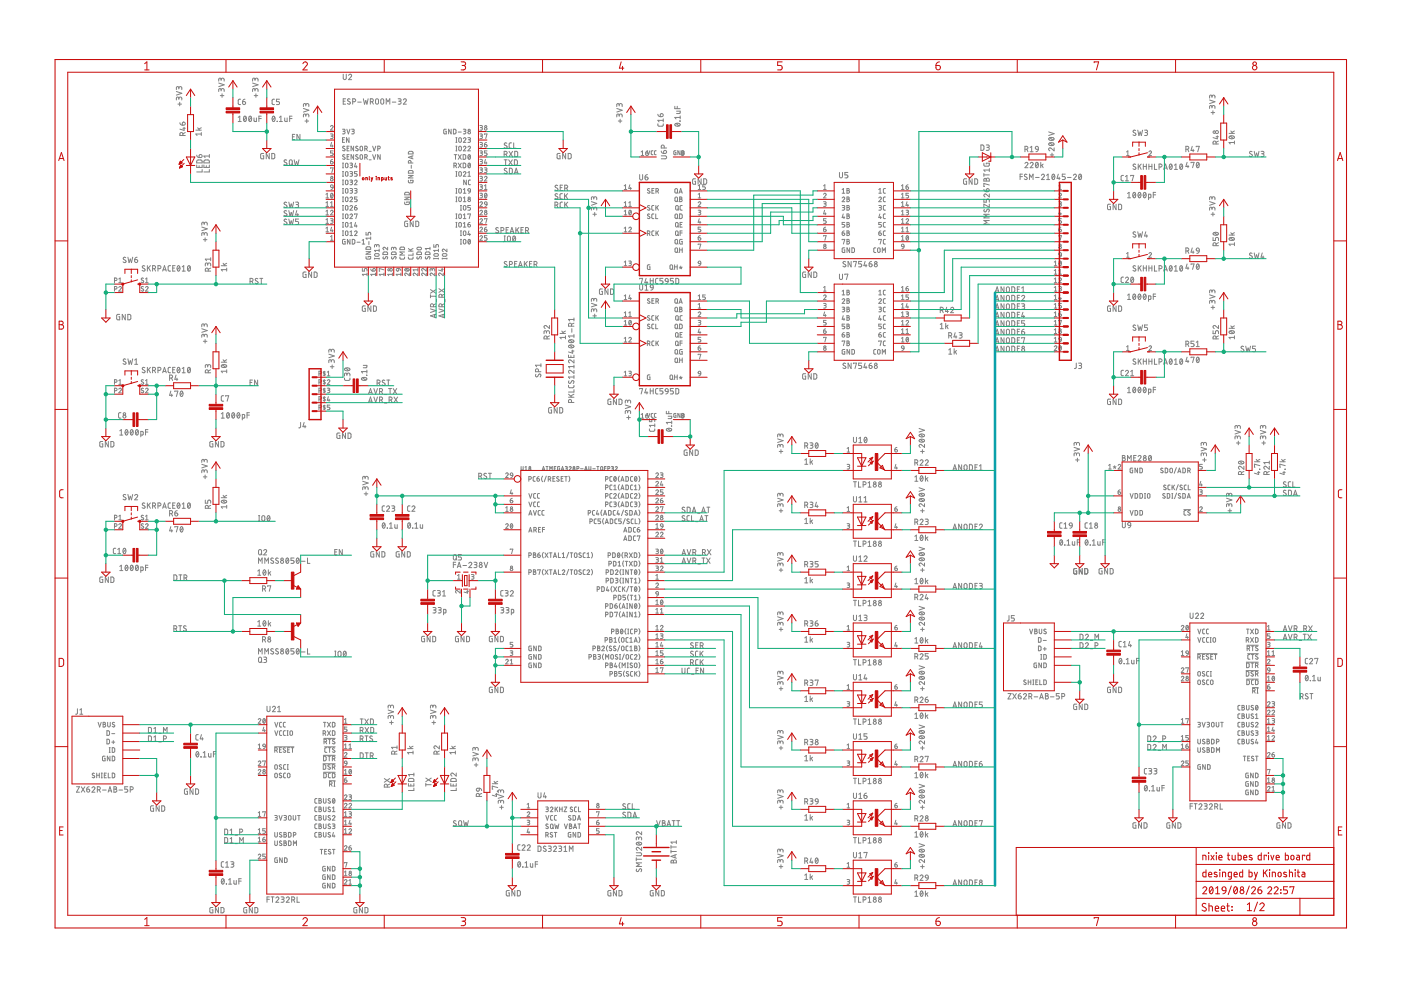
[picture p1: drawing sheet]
<svg xmlns="http://www.w3.org/2000/svg" width="420mm" height="297mm" viewBox="0 0 420 297" stroke-linecap="round" stroke-linejoin="round" font-family="sans-serif">
<g fill="none" stroke="#808080" stroke-width=".3">
<path d="M52.9 27.4l1.6 .6-1.6 .5M53.4 31.2h1M53.6 29.5a.44 .44 0 0 1 .5-.4 .44 .44 0 0 1 .4 .4v.5M53.6 29.8v-.4a.37 .37 0 0 0-.3-.3 .37 .37 0 0 0-.4 .3v.6M53.6 26.4a.44 .44 0 0 1 .5-.4 .44 .44 0 0 1 .4 .4v.5M53.6 26.7v-.4a.37 .37 0 0 0-.3-.3 .37 .37 0 0 0-.4 .3v.6M53.9 30.6v1.1M54 36.8l.1 .4 .6 .3M54.8 36.7a.46 .46 0 0 1 .7 .2 .46 .46 0 0 1-.4 .6h-.4zM54.8 38.4h.8M55.2 38.2v.9l-1.2-.4M55.6 39.7l-.8 .4"/>
<path d="M58.7 39h1.7M59.3 38.3l.5 .7M60.4 39.7v.9M60.4 38.3l-.8 .4M65.6 24.9l1.6 .5-1.6 .6M66.1 28.7h1M66.3 27a.46 .46 0 0 1 .5-.5 .46 .46 0 0 1 .4 .5v.4M66.3 27.3v-.4a.36 .36 0 0 0-.3-.4 .36 .36 0 0 0-.4 .4v.5M66.3 23.9a.46 .46 0 0 1 .5-.5 .46 .46 0 0 1 .4 .5v.4M66.3 24.1v-.3a.36 .36 0 0 0-.3-.4 .36 .36 0 0 0-.4 .4v.5M66.6 28.1v1.1M71.4 36.4h.9"/>
<path d="M71.4 35.2l.5-.4v1.6M72.2 29.7l-.5 .1-.3 .3 .1 1 .7 .2M72.7 30.5h.6a.45 .45 0 0 1 .3 .5 .45 .45 0 0 1-.4 .3 .45 .45 0 0 1-.5-.4zM73.2 34.9l.1-.1a.81 .81 0 0 1 .6 .8 .81 .81 0 0 1-.6 .8l-.3-.8zM73.5 29.7l-.5 .2-.3 .6M73.8 35.2l-.7 .9M74.8 34.9l.1-.1a.81 .81 0 0 1 .6 .8 .81 .81 0 0 1-.6 .8l-.3-.8zM75.4 35.2l-.7 .9M75.8 24.9l1.6 .5-1.6 .6M76.2 35.3v1l.2 .1h.5v-1.1M76.2 28.7h1.1M76.5 27a.46 .46 0 0 1 .4-.5 .46 .46 0 0 1 .5 .5v.4"/>
<path d="M76.5 27.3v-.4a.36 .36 0 0 0-.4-.4 .36 .36 0 0 0-.3 .4v.5M76.5 23.9a.46 .46 0 0 1 .4-.5 .46 .46 0 0 1 .5 .5v.4M76.5 24.1v-.3a.36 .36 0 0 0-.4-.4 .36 .36 0 0 0-.3 .4v.5M76.8 28.1v1.1M77.6 35.5h.8M78.4 34.8h-.8v1.6M81.8 34.9l.1-.1a.81 .81 0 0 1 .6 .8 .81 .81 0 0 1-.6 .8l-.3-.8zM82.3 29.7l-.5 .1-.2 .3v1l.7 .2M82.4 35.2l-.7 .9M83.1 36.3h.1M83.8 36.4h.9M83.8 35.2l.4-.4v1.6"/>
<path d="M83.8 29.7h-.9v.8h.6a.45 .45 0 0 1 .3 .4 .45 .45 0 0 1-.3 .4h-.6M85.4 35.3v1l.3 .1h.4v-1.1M86.9 35.5h.7M87.6 34.8h-.7v1.6M91 32.5l1.6 .5-1.6 .6M91.5 36.3h1M91.7 34.6a.46 .46 0 0 1 .5-.4 .46 .46 0 0 1 .4 .4v.5M91.7 34.9v-.4a.36 .36 0 0 0-.3-.3 .36 .36 0 0 0-.4 .3v.6M91.7 31.5a.46 .46 0 0 1 .5-.5 .46 .46 0 0 1 .4 .5v.4M91.7 31.7v-.3a.36 .36 0 0 0-.3-.4 .36 .36 0 0 0-.4 .4v.5M92 35.7v1.1M99.1 37.9a.39 .39 0 0 1 .6-.3 .39 .39 0 0 1 .1 .6l-.7 .8h.8"/>
<path d="M102.7 38.7l.6 .1 .2 .2-.2 .3h-.4M102.9 22.2v1.2a.46 .46 0 0 0 .5 .5 .46 .46 0 0 0 .4-.5v-1.2M102.9 30.3h.6M103.1 39.3a.39 .39 0 0 1 .4 .4 .39 .39 0 0 1-.4 .4h-.4M103.7 29.6h-.8v1.6h.8M104 38.7l.5 1.4 .4-1.4M104.5 22.6a.45 .45 0 0 1 .7-.3 .45 .45 0 0 1 .1 .7l-.8 .9h1M105 29.7a.41 .41 0 0 0-.6-.1 .41 .41 0 0 0-.1 .6l.6 .3a.38 .38 0 0 1 .1 .6 .38 .38 0 0 1-.5 .1l-.3-.2M105.5 38.7l.6 .1 .1 .2-.1 .3h-.5M105.8 30.5h.4a.44 .44 0 0 0 .5-.4 .44 .44 0 0 0-.5-.5h-.4v1.6M105.9 39.3a.39 .39 0 0 1 .3 .4 .39 .39 0 0 1-.3 .4h-.4M107.3 30.6h1.1"/>
<path d="M109 29.6l.3 1.6 .4-1.1 .3 1.1 .4-1.6M111.1 30.5h.4a.44 .44 0 0 0 .5-.4 .44 .44 0 0 0-.5-.5h-.4v1.6M111.6 30.5l.4 .7M112.8 29.7h.6l.1 1.1a.44 .44 0 0 1-.4 .4 .44 .44 0 0 1-.5-.4zM114.3 29.7h.7l.1 1.1a.44 .44 0 0 1-.5 .4 .44 .44 0 0 1-.4-.4zM115.8 31.2v-1.6l.6 .9 .5-.9v1.6M117.6 30.6h1.1M119.4 29.6h.5a.36 .36 0 0 1 .4 .4 .36 .36 0 0 1-.4 .3h-.3M119.8 30.3a.44 .44 0 0 1 .5 .5 .44 .44 0 0 1-.5 .4h-.4M121 30a.44 .44 0 0 1 .6-.4 .44 .44 0 0 1 .1 .7l-.7 .9h.9M133.8 38.7l-.7 .2 .2 1.2h.5v-.8h-.2M135.3 38.7v1.4l-.8-1.4v1.4"/>
<path d="M136 38.7l.7 .3v.9l-.2 .2h-.5zM137.4 39.6h.9M139 38.7l.6 .1 .1 .2-.1 .3h-.5M139.3 39.3a.39 .39 0 0 1 .4 .4 .39 .39 0 0 1-.4 .4h-.3M143.9 37.6l.8 .3-.2 .3h-.4M144.3 38.2a.38 .38 0 0 1 .4 .4 .38 .38 0 0 1-.4 .4h-.4M185 32.5l1.6 .5-1.6 .6M185.4 36.3h1.1M185.7 34.6a.44 .44 0 0 1 .4-.4 .44 .44 0 0 1 .5 .4v.5M185.7 34.9v-.4a.36 .36 0 0 0-.4-.3 .36 .36 0 0 0-.3 .3v.6M185.7 31.5a.44 .44 0 0 1 .4-.5 .44 .44 0 0 1 .5 .5v.4M185.7 31.7v-.3a.36 .36 0 0 0-.4-.4 .36 .36 0 0 0-.3 .4v.5"/>
<path d="M186 35.7v1.1M197.3 37.1v.5l.4 .2h1l.2-.7M197.3 34.2l.1 .5 .6 .3M198.1 34.2a.47 .47 0 0 1 .8 .1 .47 .47 0 0 1-.4 .7h-.5zM198.9 35.6v.9M198.9 36.1h-1.6l.4 .4M202.4 31.9v.7h1.6M202.5 37.1a.9 .9 0 0 1 1.5 .4 .88 .88 0 0 1-.9 .4 .88 .88 0 0 1-.7-.6zM202.7 37l.9 .7M202.9 33.3h1.1l-.1 .7h-1M203.1 31.9v.7M203.9 36.3h.1"/>
<path d="M204 34.7v.9M204 35.2h-1.6l.3 .4M314.5 39.5l1.6 .6-1.6 .5M340.6 39.1a.41 .41 0 0 0-.6 0 .41 .41 0 0 0 0 .6l.5 .2a.44 .44 0 0 1-.1 .7 .44 .44 0 0 1-.6-.2M341.2 39l.4 1.6 .3-1.1 .4 1.1 .3-1.6M343.3 39h.5a.36 .36 0 0 1 .3 .4 .36 .36 0 0 1-.3 .3h-.4M343.7 39.7a.44 .44 0 0 1 .4 .5 .44 .44 0 0 1-.4 .4h-.4M362.8 30l1.6 .5-1.6 .6M363.2 33.7h1.1M363.5 32.1a.44 .44 0 0 1 .4-.5 .44 .44 0 0 1 .5 .5v.4M363.5 32.3v-.3a.36 .36 0 0 0-.4-.4 .36 .36 0 0 0-.3 .4v.5M363.5 28.9a.44 .44 0 0 1 .4-.4 .44 .44 0 0 1 .5 .4v.5"/>
<path d="M363.5 29.2v-.3a.36 .36 0 0 0-.4-.4 .36 .36 0 0 0-.3 .4v.5M363.7 33.2v1.1M368.6 40h1.6M369.1 39.3l.6 .7M370.2 39.3l-.8 .4M54.8 40.6v-.4a.44 .44 0 0 0-.4-.5 .44 .44 0 0 0-.4 .5v.4h1.6M59 46.5l.3 .6 .4 .1M59 49.5v.7h1.6v-.7M59.1 48.1l1.2-.1 .3 .2v.6h-1.6zM59.7 49.7v.5M59.8 46.4a.47 .47 0 0 1 .8 .2 .47 .47 0 0 1-.4 .6h-.5zM60.4 40.2h-1.7l.4 .4"/>
<path d="M60.6 50.8v.7h-1.6M61.2 49.5v.7h1.6v-.7M61.3 48.1l1.2-.1 .3 .2v.6h-1.6zM61.9 49.7v.5M62.8 50.8v.7h-1.6M62.8 46.3v.9M62.8 46.8h-1.6l.3 .4M79.1 46l-.9 .2v1l.2 .4h.7v-.9h-.3M80.8 46v1.6l-1-1.6v1.6M81.5 46h.6l.3 .3v1l-.3 .3h-.6zM86 48l-.6-.1-.2 .4 .7 .5a.38 .38 0 0 1 .1 .6 .38 .38 0 0 1-.5 .1l-.3-.2M86.9 48h.6l.2 1.1a.44 .44 0 0 1-.5 .4 .44 .44 0 0 1-.4-.4z"/>
<path d="M87.5 49.1l.3 .4M87.7 41h.5M88.2 47.9l.4 1.6 .3-1.1 .4 1.1 .4-1.6M88.4 40.3h-.7v1.6h.7M90 40.3v1.6l-1-1.6v1.6M97.7 59.3h.8M97.7 58.3l.4-.4v1.4M99.1 40.2l.8 .2-.2 .3-.4 .1M99.1 48.4h.5a.39 .39 0 0 1 .3 .4 .39 .39 0 0 1-.4 .4 .39 .39 0 0 1-.4-.4zM99.1 50.5l.8-.2-.4 1.4M99.2 55.5h.6l.1 .7-.7-.1zM99.3 58h.1a.71 .71 0 0 1 .5 .6 .71 .71 0 0 1-.5 .7l-.3-.7z"/>
<path d="M99.4 42.7l-.3 1.1h.8M99.5 40.8a.38 .38 0 0 1 .4 .4 .38 .38 0 0 1-.4 .4h-.4M99.7 43.5v.6M99.7 47.8l-.4 .2-.2 .4M99.8 58.3l-.6 .7M99.9 45.2h-.8v.6h.5a.4 .4 0 0 1 .3 .4 .4 .4 0 0 1-.3 .4h-.5M99.9 56.2l-.2 .5-.4 .1M102.7 56.5h.3M102.7 48.9h.3M102.7 50.3h.3M102.7 41.9h.5M102.7 52.8h.3"/>
<path d="M102.7 51.4h.3M102.7 55.4h.3M102.7 54h.3M102.7 57.9h.3M102.7 59.1h.3M102.9 48.9v1.4M102.9 51.4v1.4M102.9 54v1.4M102.9 56.5v1.4M102.9 59.1v1.4M103.3 41.3h-.6v1.4h.6M103.4 43.9l-.4-.1-.2 .3 .5 .5a.38 .38 0 0 1 0 .6 .38 .38 0 0 1-.6-.2"/>
<path d="M103.4 46.5l-.4-.1-.2 .3 .5 .5a.38 .38 0 0 1 0 .6 .38 .38 0 0 1-.6-.2M103.7 49h.5l.2 .9a.38 .38 0 0 1-.4 .4 .38 .38 0 0 1-.4-.4zM103.7 51.5h.5l.2 1a.38 .38 0 0 1-.4 .3 .38 .38 0 0 1-.4-.3zM103.7 54.1h.5l.2 .9a.38 .38 0 0 1-.4 .4 .38 .38 0 0 1-.4-.4zM103.7 56.6h.5l.2 .9a.38 .38 0 0 1-.4 .4 .38 .38 0 0 1-.4-.4zM103.7 59.2h.5l.2 .8a.38 .38 0 0 1-.4 .5 .38 .38 0 0 1-.4-.5zM104.1 44.4h.5M104.1 47h.5M104.7 41.3v1.4l-.8-1.4v1.4M104.7 43.8h-.6v1.4h.6M104.7 46.4h-.6v1.4h.6M104.9 48.9h.7l.1 .2-.1 .4h-.5"/>
<path d="M104.9 51.4l.7 .1 .1 .2-.1 .3h-.5M104.9 54h.7l.1 .2-.1 .4h-.5M104.9 56.5h.7l.1 .2-.1 .4h-.5M104.9 59.4a.38 .38 0 0 1 .6-.3 .38 .38 0 0 1 .1 .6l-.7 .8h.8M105.3 49.5a.39 .39 0 0 1 .4 .4 .39 .39 0 0 1-.4 .4h-.4M105.3 52a.39 .39 0 0 1 .4 .4 .39 .39 0 0 1-.4 .4h-.4M105.3 54.6a.39 .39 0 0 1 .4 .4 .39 .39 0 0 1-.4 .4h-.4M105.3 57.1a.39 .39 0 0 1 .4 .4 .39 .39 0 0 1-.4 .4h-.4M106 43.8v1.4l-.7-1.4v1.4M106 46.4v1.4l-.7-1.4v1.4M106.3 54.3a.38 .38 0 0 1 .6-.3 .38 .38 0 0 1 .1 .6l-.7 .8h.8M106.3 56.5h.6l.2 .2-.2 .4h-.4"/>
<path d="M106.6 48.9l-.3 1.1h.8M106.7 57.1a.39 .39 0 0 1 .4 .4 .39 .39 0 0 1-.4 .4h-.4M106.9 49.7v.6M107.1 51.4h-.8v.6h.5a.4 .4 0 0 1 .3 .4 .4 .4 0 0 1-.3 .4h-.5M107.1 59.1h-.8v.6h.5a.4 .4 0 0 1 .3 .4 .4 .4 0 0 1-.3 .4h-.5M107.3 43.9a.35 .35 0 0 0-.5 0 .35 .35 0 0 0 0 .5l.5 .2a.39 .39 0 0 1-.1 .6 .39 .39 0 0 1-.6-.2M107.3 46.5a.35 .35 0 0 0-.5-.1 .35 .35 0 0 0 0 .5l.5 .3a.39 .39 0 0 1-.1 .6 .39 .39 0 0 1-.6-.2M108.1 43.9h.5l.1 .9a.38 .38 0 0 1-.3 .4 .38 .38 0 0 1-.4-.4zM108.1 46.5h.5l.1 .9a.38 .38 0 0 1-.3 .4 .38 .38 0 0 1-.4-.4zM109.4 44.6h.4a.39 .39 0 0 0 .4-.4 .39 .39 0 0 0-.4-.4h-.4v1.4M109.4 47.1h.4a.39 .39 0 0 0 .4-.4 .39 .39 0 0 0-.4-.3h-.4v1.4M109.9 44.6l.3 .6"/>
<path d="M109.9 47.1l.3 .7M110.7 47.9h.6M110.7 45.4h.6M111.8 43.8l.4 1.4 .5-1.4M111.8 46.4l.4 1.4 .5-1.4M113.3 44.6h.4a.39 .39 0 0 0 .3-.4 .39 .39 0 0 0-.3-.4h-.4v1.4M114 46.4v1.4l-.7-1.4v1.4M121.4 59.1h1.4l-1.4 .8h1.4M121.5 57.7h1l.3 .7h-1.4zM122.5 54l.2 .8 1.1-.2 .1-.6h-.8v.3M122.5 52.6h1.4l-1.4 .7h1.4M122.6 51.2l1-.1 .3 .8h-1.4z"/>
<path d="M122.6 45.5l1-.1 .3 .7h-1.4zM123.3 48.9v-.4a.39 .39 0 0 0-.4-.4 .39 .39 0 0 0-.4 .4v.4h1.4M123.3 49.5v1M123.5 46.8v.7M123.9 46.7l-1.4 .5 1.4 .4M136.1 49.7h.4a.39 .39 0 0 0 .4-.4 .39 .39 0 0 0-.4-.4h-.4v1.4M136.2 46.4h.8M136.6 49.7l.3 .6M136.6 46.4v1.4M136.7 56.5h.3M136.7 42.7h.3M136.7 41.3h.3"/>
<path d="M136.7 45.2h.3M136.7 43.8h.3M136.7 52.8h.3M136.7 51.4h.3M136.7 57.9h.3M136.7 59.1h.3M136.9 41.3v1.4M136.9 43.8v1.4M136.9 51.4v1.4M136.9 56.5v1.4M136.9 59.1v1.4M137.4 46.4l.9 1.4"/>
<path d="M137.4 48.9l.9 1.4M137.7 41.4h.5l.2 .9a.39 .39 0 0 1-.4 .4 .39 .39 0 0 1-.4-.4zM137.7 43.9h.5l.2 .9a.39 .39 0 0 1-.4 .4 .39 .39 0 0 1-.4-.4zM137.7 51.5h.5l.2 1a.39 .39 0 0 1-.4 .3 .39 .39 0 0 1-.4-.3zM137.7 56.6h.5l.2 .9a.39 .39 0 0 1-.4 .4 .39 .39 0 0 1-.4-.4zM137.7 59.2h.5l.2 .8a.39 .39 0 0 1-.4 .5 .39 .39 0 0 1-.4-.5zM138.3 46.4l-.9 1.4M138.3 48.9l-.9 1.4M138.9 46.4l.8 .2v.9l-.3 .2-.5 .1zM138.9 48.9l.8 .2v1l-.3 .2h-.5zM139 41.6a.38 .38 0 0 1 .5-.3 .38 .38 0 0 1 .1 .6l-.6 .8h.7M139 44.1a.38 .38 0 0 1 .5-.3 .38 .38 0 0 1 .1 .6l-.6 .8h.7"/>
<path d="M139 51.8a.38 .38 0 0 1 .5-.4 .38 .38 0 0 1 .1 .6l-.6 .8h.7M139 57.9h.7M139 56.8l.3-.3v1.4M139 59.4l.3-.3v1.4M139.8 54v1.4l-.7-1.4v1.4M140.3 41.3h.6l.2 .2-.2 .4h-.4M140.3 44.1a.38 .38 0 0 1 .6-.3 .38 .38 0 0 1 .1 .6l-.7 .8h.8M140.3 52.8h.8M140.3 51.8l.4-.4v1.4M140.4 56.6h.6l.1 .7-.7-.1zM140.5 46.4h.1a.71 .71 0 0 1 .5 .7 .71 .71 0 0 1-.5 .6l-.3-.6zM140.5 49l.1-.1a.71 .71 0 0 1 .5 .7 .71 .71 0 0 1-.5 .7l-.3-.7z"/>
<path d="M140.7 41.9a.39 .39 0 0 1 .4 .4 .39 .39 0 0 1-.4 .4h-.4M141 46.7l-.6 .7M141 49.2l-.6 .8M141.1 54h-.4l-.2 .3v.9l.6 .2M141.1 57.3l-.1 .4-.5 .2M143.9 40.2l.8 .2-.2 .3-.4 .1M143.9 42.7l.8 .2-.2 .4h-.4M143.9 45.2l.8 .3-.2 .3h-.4M143.9 47.8l.8 .2-.2 .4h-.4M143.9 50.3l.8 .2-.2 .4h-.4M143.9 52.9l.8 .2-.2 .3-.4 .1M143.9 55.4l.8 .2-.2 .4h-.4"/>
<path d="M143.9 57.9l.6 .1 .2 .2-.2 .3h-.4M144.3 40.8a.38 .38 0 0 1 .4 .4 .38 .38 0 0 1-.4 .4h-.4M144.3 43.3a.39 .39 0 0 1 .4 .4 .39 .39 0 0 1-.4 .4h-.4M144.3 45.8a.39 .39 0 0 1 .4 .4 .39 .39 0 0 1-.4 .4h-.4M144.3 48.4a.39 .39 0 0 1 .4 .4 .39 .39 0 0 1-.4 .4h-.4M144.3 50.9a.39 .39 0 0 1 .4 .4 .39 .39 0 0 1-.4 .4h-.4M144.3 53.5a.39 .39 0 0 1 .4 .4 .39 .39 0 0 1-.4 .4h-.4M144.3 56a.39 .39 0 0 1 .4 .4 .39 .39 0 0 1-.4 .4h-.4M144.3 58.5a.39 .39 0 0 1 .4 .4 .39 .39 0 0 1-.4 .4h-.4M145.3 43.3h.5a.39 .39 0 0 1 .3 .4 .39 .39 0 0 1-.4 .4 .39 .39 0 0 1-.4-.4zM145.3 50.3l.7 .2-.1 .4h-.5M145.3 53.2a.38 .38 0 0 1 .5-.3 .38 .38 0 0 1 .1 .6l-.6 .8h.7"/>
<path d="M145.3 40.3v-.1h.7l-.3 1.4M145.3 56.8h.7M145.3 55.7l.4-.3v1.4M145.5 58h.1a.71 .71 0 0 1 .4 .6 .71 .71 0 0 1-.4 .7l-.3-.7zM145.6 47.8l-.3 1.1h.7M145.7 50.9a.39 .39 0 0 1 .4 .4 .39 .39 0 0 1-.4 .4h-.4M145.8 48.6v.6M145.9 42.7l-.5 .2-.1 .4M146 58.3l-.6 .7M146 45.2h-.7v.6h.5a.4 .4 0 0 1 .3 .4 .4 .4 0 0 1-.3 .4h-.5M151.2 46.2h.4a.44 .44 0 0 0 .5-.4 .44 .44 0 0 0-.5-.4h-.4v1.6M151.2 47.9h.9"/>
<path d="M151.6 47.9v1.6M151.7 46.2l.4 .8M152 50.6a.41 .41 0 0 0-.6-.1 .41 .41 0 0 0-.1 .5l.6 .4a.41 .41 0 0 1 .1 .6 .41 .41 0 0 1-.7-.1l-.1-.1M152 42.9a.41 .41 0 0 0-.6-.1 .41 .41 0 0 0-.1 .6l.6 .4a.41 .41 0 0 1 .1 .6 .41 .41 0 0 1-.7-.1l-.1-.1M152.5 47.9l1.1 1.6M152.7 45.4l1 1.6M152.8 50.4l.6 .1 .2 .2v1.1l-.2 .2h-.6zM153.4 42.8h-.5l-.2 .4v1l.7 .2M153.6 47.9l-1.1 1.6M153.7 45.4l-1 1.6M154.1 42.8v1.6h.7M154.3 47.9h.6l.2 .3 .1 .9-.3 .4h-.6z"/>
<path d="M154.3 52l.5-1.6 .6 1.6M154.4 45.4h.6l.2 .2v1.1l-.2 .2-.6 .1zM154.4 51.6h.8M167.2 58.2a.41 .41 0 0 0-.5-.1 .41 .41 0 0 0-.1 .6l.6 .3a.44 .44 0 0 1-.1 .7 .44 .44 0 0 1-.7-.2M167.2 55.6a.41 .41 0 0 0-.5-.1 .41 .41 0 0 0-.1 .6l.6 .4a.44 .44 0 0 1-.1 .6 .44 .44 0 0 1-.7-.2M168 46l-.9 .2v1l.2 .4h.7v-.9h-.3M168 56.2h.5M168.7 58l-.6 .1-.2 .3 .1 1.1 .7 .2M168.7 55.5h-.7v1.6h.7M169.3 58v1.7M169.4 56.4h.4a.46 .46 0 0 0 .5-.4 .46 .46 0 0 0-.5-.5h-.4v1.6M169.6 46v1.6l-.9-1.6v1.6"/>
<path d="M169.7 58.7l.5 1M169.9 56.4l.4 .7M170.2 58l-.9 1M170.4 46h.6l.3 .3v.9l-.3 .4h-.6zM178.1 59.4a.44 .44 0 0 1 .4-.4 .44 .44 0 0 1 .5 .4v.5M178.1 59.7v-.4a.36 .36 0 0 0-.4-.3 .36 .36 0 0 0-.3 .3v.6M187.2 56.8h.8M187.2 55.7l.4-.3v1.4M188.9 55.4l-.3 1.1h.8M189.1 56.2v.6M191.8 52.3v1.2a.44 .44 0 0 0 .5 .5 .44 .44 0 0 0 .4-.5v-1.2M192.3 46.6h.8"/>
<path d="M192.3 45.6l.4-.4v1.4M193.4 53.1h.6a.45 .45 0 0 1 .3 .5 .45 .45 0 0 1-.4 .4 .45 .45 0 0 1-.5-.5zM193.7 45.8h.4a.39 .39 0 0 1 .3 .5 .39 .39 0 0 1-.4 .3 .39 .39 0 0 1-.3-.4zM194.1 45.2l.4 1.2 .4-1.2M194.2 52.3l-.6 .3-.2 .5M194.3 45.2l-.5 .3-.1 .3M194.8 56.6l-.4-.1-.2 .3 .6 .5a.39 .39 0 0 1-.1 .6 .39 .39 0 0 1-.6-.2M195.5 57.1h.5M195.8 45.2l-.5 .3v.7l.5 .2M196.2 56.5h-.7v1.4h.7M196.7 57.3h.4a.39 .39 0 0 0 .4-.4 .39 .39 0 0 0-.4-.4h-.4v1.4M196.8 45.2l-.5 .3v.7l.5 .2"/>
<path d="M197.2 57.3l.3 .6M198.3 46.7h1.2a.44 .44 0 0 1 .4 .5 .44 .44 0 0 1-.4 .4h-1.2M198.3 45.3l.1 .4 .6 .3M199.1 45.2a.46 .46 0 0 1 .8 .2 .46 .46 0 0 1-.4 .6h-.5zM199.2 44.4v-.5a.44 .44 0 0 0-.4-.4 .44 .44 0 0 0-.5 .4v.5h1.6M202.5 59.2h.6l.1 .8a.38 .38 0 0 1-.4 .5 .38 .38 0 0 1-.4-.5zM202.5 56.6h.6l.1 .9a.39 .39 0 0 1-.4 .4 .39 .39 0 0 1-.4-.4zM202.7 45.2l-.6 .1 .1 1.1h.5v-.7h-.2M203 57.6l.3 .3M203.7 57.9l.4-1.4 .5 1.4M203.8 57.6h.7M203.8 59.1l.6 .1v.4l-.2 .1a.39 .39 0 0 1 .4 .4 .39 .39 0 0 1-.4 .4h-.4z"/>
<path d="M203.8 59.7h.4M203.9 45.2v1.2l-.6-1.2v1.2M204.5 45.2h.5l.2 .3-.1 .7-.3 .2h-.3zM208.6 53.6l-.9 .2v1.1l.2 .3h.7v-.9h-.3M209.4 59.3h.8M209.4 56.8h.8M209.4 58.3l.4-.4v1.4M209.4 55.7l.4-.3v1.4M210.3 53.6v1.6l-.9-1.6v1.6M211 53.6h.7l.2 .3v.9l-.2 .4h-.7zM211.5 55.4h-.7v.6h.4a.4 .4 0 0 1 .3 .4 .4 .4 0 0 1-.3 .4h-.4M247 58.3a.38 .38 0 0 1 .5-.4 .38 .38 0 0 1 .1 .6l-.6 .8h.8"/>
<path d="M247 56.8h.8M247 55.7l.4-.3v1.4M251.8 51.7v1.2a.46 .46 0 0 0 .4 .4 .46 .46 0 0 0 .5-.4v-1.2M252.6 59.4a.38 .38 0 0 1 .5-.3 .38 .38 0 0 1 .1 .6l-.6 .8h.7M252.6 57.9h.7M252.6 56.8l.3-.3v1.4M254 56.5l.6 .1v.4l-.2 .1a.39 .39 0 0 1 .4 .4 .39 .39 0 0 1-.4 .4h-.4zM254 59.1l.6 .1v.4l-.2 .1a.39 .39 0 0 1 .4 .4 .39 .39 0 0 1-.4 .4h-.4zM254 59.7h.4M254 57.1h.4M254.3 51.7h-.9v.7h.5a.45 .45 0 0 1 .4 .5 .45 .45 0 0 1-.4 .4h-.5M263.5 59.4a.39 .39 0 0 1 .6-.3 .39 .39 0 0 1 .1 .6l-.7 .8h.8"/>
<path d="M263.5 57.9h.8M263.5 56.8l.4-.3v1.4M265.5 59.1h-.4l-.2 .3v.9l.6 .2M265.5 56.5h-.4l-.2 .3v.9l.6 .2M270.3 59.3h.8M270.3 56.8h.8M270.3 55.7l.4-.3v1.4M270.3 58.3l.4-.4v1.4M271.7 56h.5a.39 .39 0 0 1 .3 .4 .39 .39 0 0 1-.4 .4 .39 .39 0 0 1-.4-.4zM272.3 55.4l-.5 .2-.1 .4M272.5 57.9h-.8v.6h.5a.4 .4 0 0 1 .3 .4 .4 .4 0 0 1-.3 .4h-.5M289.9 53.6l-.9 .2v1.2l.2 .2h.7v-.9h-.3"/>
<path d="M291.5 53.6v1.6l-.9-1.6v1.6M292.3 53.6h.6l.3 .3v1l-.3 .3h-.6zM294.2 43.5h.6l.2 .2 .1 .9-.3 .4-.6 .1zM295.1 59.7v.9h.7v-.6a.46 .46 0 0 1 .4-.3 .46 .46 0 0 1 .5 .3v.6M295.1 56.7l.3 .6 .4 .2M295.1 48.9v.7l.2 .2h1l.4-.2v-.7h-.9v.3M295.1 52v.9M295.1 52.4h1.6M295.2 53.6l.4-.1 .2 .3a.46 .46 0 0 1 .4-.4 .46 .46 0 0 1 .5 .4v.5h-1.6zM295.8 43.5h.5a.36 .36 0 0 1 .4 .3 .36 .36 0 0 1-.4 .4h-.3M295.8 53.8v.5M295.9 56.7a.47 .47 0 0 1 .7 .1 .47 .47 0 0 1-.4 .7h-.4z"/>
<path d="M296.2 44.2a.44 .44 0 0 1 .5 .4 .44 .44 0 0 1-.5 .5h-.4M296.7 58.1v.9l-.9-.7a.44 .44 0 0 0-.7 .1 .44 .44 0 0 0 .3 .6M296.7 55.5l-1.6-.5v.9h.2M296.7 50.5v.9M296.7 51h-1.6l.3 .4M305.9 52.9h.7M306.6 52.2h-.7v1.6M307.4 49a.44 .44 0 0 1 .6-.3 .44 .44 0 0 1 .1 .7l-.7 .9h.9M307.4 44.7h.4a.44 .44 0 0 0 .5-.4 .44 .44 0 0 0-.5-.4h-.4v1.6M307.9 44.7l.4 .8M308 52.3a.41 .41 0 0 0-.6-.1 .41 .41 0 0 0-.1 .6l.6 .3a.44 .44 0 0 1-.1 .7 .44 .44 0 0 1-.6-.2M308.7 53.8v-1.6l.6 .9 .5-.9v1.6"/>
<path d="M308.9 44.2l.5-.3v1.6M308.9 45.5h.9M308.9 49a.44 .44 0 0 1 .7-.3 .44 .44 0 0 1 .1 .7l-.8 .9h.9M310.6 53.2h1M310.6 44h.7l.1 .7-.8-.1zM310.7 48.8l.1-.1a.82 .82 0 0 1 .6 .8 .82 .82 0 0 1-.6 .7l-.3-.4zM311.3 49l-.7 .9M311.4 44.7l-.3 .6-.4 .2M312.1 48.7v1.6M312.3 52.6a.45 .45 0 0 1 .6-.4 .45 .45 0 0 1 .2 .7l-.8 .9h.9M312.4 49.5l.4 .8M312.8 49.2l-.7 .5"/>
<path d="M313.9 53.8h.9M313.9 52.6l.4-.4v1.6M314.6 43a.88 .88 0 0 1 1.5 .3 .88 .88 0 0 1-.9 .4 .88 .88 0 0 1-.7-.6zM314.6 41.4a.89 .89 0 0 1 1.5 .4 .89 .89 0 0 1-1.6-.3zM314.9 42.8l.9 .8M314.9 41.3l.9 .7M314.9 46.4h1.1M315.5 45.9v1.1M315.7 52.3l.1-.1a.81 .81 0 0 1 .6 .8 .81 .81 0 0 1-.6 .8l-.4-.8zM316.1 44.3v.9l-.9-.8a.44 .44 0 0 0-.7 .2 .44 .44 0 0 0 .4 .6M316.3 52.6l-.8 .9M317.4 52.2l-.4 1.3h.9"/>
<path d="M317.5 58.3a.38 .38 0 0 1 .6-.4 .38 .38 0 0 1 .1 .6l-.7 .8h.8M317.5 56.8h.8M317.5 55.7l.4-.3v1.4M317.6 53.1v.7M319.5 52.2h-.9v.7h.5a.45 .45 0 0 1 .4 .5 .45 .45 0 0 1-.4 .4h-.5M320.1 53.2h1.1M321.9 52.6a.44 .44 0 0 1 .6-.4 .44 .44 0 0 1 .2 .7l-.8 .9h.9M323.7 52.3l.1-.1a.81 .81 0 0 1 .6 .8 .81 .81 0 0 1-.6 .8l-.3-.8zM324.3 52.6l-.7 .9M336.9 52.6l-.6 .1-.1 .3 .1 1 .6 .2M337.5 54.2h.9M337.5 53l.5-.4v1.6"/>
<path d="M337.9 45.6l.3-.4v1.4M337.9 46.6h.7M338.2 58l.4-.3v1.6M338.2 59.3h.8M339.1 52.8v-.2h.9l-.5 1.6M339.9 57.8l.1-.1a.81 .81 0 0 1 .6 .8 .81 .81 0 0 1-.6 .8l-.3-.8zM340.5 58l-.7 .9M340.6 49.3a.41 .41 0 0 0-.6-.1 .41 .41 0 0 0 0 .6l.5 .3a.44 .44 0 0 1-.1 .7 .44 .44 0 0 1-.6-.2M341.4 49.2v1.6M341.5 57.8l.1-.1a.81 .81 0 0 1 .6 .8 .81 .81 0 0 1-.6 .8l-.3-.8zM341.7 49.8l.5 1M342.1 58l-.7 .9"/>
<path d="M342.2 49.2l-.8 .9M342.9 49.2v1.6M342.9 49.9h.9M343 57.8l.2-.1a.81 .81 0 0 1 .5 .8 .81 .81 0 0 1-.5 .8l-.4-.8zM343.6 58l-.7 .9M343.8 49.2v1.6M344.4 59.3l.7-.2-.1-.8-.6-.1v1.6M344.6 45.6a.38 .38 0 0 1 .5-.4 .38 .38 0 0 1 .1 .6l-.6 .8h.7M344.6 49.9h.9M344.6 49.2v1.6M345.5 49.2v1.6M345.9 58.4h.7"/>
<path d="M346.2 49.2v1.6h.7M346.6 57.7h-.7v1.6M347.6 50.1h.4a.44 .44 0 0 0 .5-.5 .44 .44 0 0 0-.5-.4h-.4v1.6M349 50.8l.5-1.6 .6 1.6M349.1 50.4h.8M350.9 49.3l.1-.1a.81 .81 0 0 1 .6 .8 .81 .81 0 0 1-.6 .8l-.4-.8zM351.5 49.5l-.8 .9M352.2 50.8h.9M352.2 49.5l.5-.3v1.6M354 49.3l.1-.1a.81 .81 0 0 1 .6 .8 .81 .81 0 0 1-.6 .8l-.3-.8zM354.6 49.5l-.7 .9M355.6 44.7h.5a.44 .44 0 0 0 .4-.4 .44 .44 0 0 0-.4-.4h-.5v1.6"/>
<path d="M356 48.7l-.4 1.2h.9M356.2 44.7l.3 .8M356.3 49.6v.7M357.2 48.8v-.1h.9l-.4 1.6M357.5 43.9l-.3 1.2h.9M357.8 44.7v.8M358.8 44v-.1h.9l-.5 1.6M359 48.8l.1-.1a.81 .81 0 0 1 .6 .8 .81 .81 0 0 1-.6 .7l-.3-.7zM359.6 49l-.7 .9M363.5 59.4a.44 .44 0 0 1 .4-.4 .44 .44 0 0 1 .5 .4v.5M363.5 59.7v-.4a.36 .36 0 0 0-.4-.3 .36 .36 0 0 0-.3 .3v.6M364.7 43.2v-.5a.46 .46 0 0 0-.5-.4 .46 .46 0 0 0-.4 .4v.5h1.6"/>
<path d="M364.7 41h.7M365.1 40.7v.9l-1.3-.3M365.4 42.3l-.7 .3M368.7 40.9a.88 .88 0 0 1 1.5 .4 .89 .89 0 0 1-1.6-.3zM369 40.8l.8 .7M370.2 42.7h-1.6l.4 .5M370.2 42.3v.9M375.5 45.5a.41 .41 0 0 0-.6-.1 .41 .41 0 0 0 0 .6l.5 .3a.44 .44 0 0 1 0 .7 .44 .44 0 0 1-.7-.2M376.1 45.4l.4 1.6 .4-1.1 .3 1.1 .4-1.6M378.2 45.4h.5a.36 .36 0 0 1 .4 .3 .36 .36 0 0 1-.4 .4h-.3M378.6 46.1a.44 .44 0 0 1 .5 .4 .44 .44 0 0 1-.5 .5h-.4M37.7 77.2l-.2-.1a.38 .38 0 0 0-.5 .2 .38 .38 0 0 0 .1 .5l.5 .2a.41 .41 0 0 1 .1 .7 .41 .41 0 0 1-.6-.1l-.2-.1"/>
<path d="M38.4 77.1l.3 1.6 .4-1.1 .3 1.1 .4-1.6M40.4 77.8h.5a.45 .45 0 0 1 .4 .5 .45 .45 0 0 1-.5 .4 .45 .45 0 0 1-.4-.4zM41.1 77.1l-.4 .1-.3 .6M43.4 79.8l-.2-.1a.38 .38 0 0 0-.5 .1 .38 .38 0 0 0 .1 .5l.5 .3a.41 .41 0 0 1 .1 .6 .41 .41 0 0 1-.6 0l-.2-.2M44.2 79.6v1.7M45.1 79.6l-.9 1M51.2 79.6l-.5 .1-.3 .3 .1 1 .7 .3M52.5 79.6h-.7v1.7h.7M53.3 79.7h.1a.81 .81 0 0 1 .6 .8 .81 .81 0 0 1-.6 .7l-.3-.7zM53.9 80l-.7 .9M54.7 80l.4-.4v1.7M56.4 79.7h.1a.81 .81 0 0 1 .6 .8 .81 .81 0 0 1-.6 .7l-.3-.7z"/>
<path d="M57 80l-.7 .9M60.5 68.1l1.6 .5-1.6 .6M61 71.8h1.1M61.2 70.2a.46 .46 0 0 1 .5-.5 .46 .46 0 0 1 .4 .5v.4M61.2 70.4v-.3a.36 .36 0 0 0-.3-.4 .36 .36 0 0 0-.4 .4v.5M61.2 67a.46 .46 0 0 1 .5-.4 .46 .46 0 0 1 .4 .4v.5M61.2 67.3v-.3a.36 .36 0 0 0-.3-.4 .36 .36 0 0 0-.4 .4v.5M61.5 71.3v1.1M62.3 79.2a.44 .44 0 0 1 .4-.4 .44 .44 0 0 1 .5 .4v.5M62.3 79.5v-.3a.36 .36 0 0 0-.4-.4 .36 .36 0 0 0-.3 .4v.5M63.2 77.7h-1.6l.3 .4M63.2 77.2v.9"/>
<path d="M66.4 79.7h1.6M66.9 78.9l.6 .8M68 78.9l-.8 .4M86 60.7l-.4-.1-.4 .3 .7 .6a.38 .38 0 0 1 .1 .6 .38 .38 0 0 1-.5 .1l-.3-.2M86 63.3l-.4-.2-.4 .4 .7 .6a.38 .38 0 0 1 .1 .5 .38 .38 0 0 1-.5 .1l-.3-.2M86 65.8l-.4-.1-.4 .3 .7 .6a.38 .38 0 0 1 .1 .5 .38 .38 0 0 1-.5 .2l-.3-.2M86.6 60.6l.4 1.6 .3-1.1 .4 1.1 .4-1.6M86.6 63.1l.4 1.6 .3-1 .4 1 .4-1.6M86.6 65.7l.4 1.6 .3-1.1 .4 1.1 .4-1.6M88.6 60.6h.6a.37 .37 0 0 1 .4 .3 .37 .37 0 0 1-.4 .4h-.4M89 63.1l-.4 1.3h1M89.1 61.3a.44 .44 0 0 1 .5 .5 .44 .44 0 0 1-.5 .4h-.5"/>
<path d="M89.3 64v.7M89.6 65.7h-1v.7h.6a.47 .47 0 0 1 .4 .4 .47 .47 0 0 1-.4 .5h-.6M97.7 60.8l.4-.3v1.4M97.7 63.3l.4-.3v1.4M97.7 65.9l.4-.3v1.4M97.7 68.4l.4-.3v1.4M97.7 61.9h.8M97.7 64.4h.8M97.7 67h.8M97.7 69.5h.8M99.1 63.3a.38 .38 0 0 1 .6-.3 .38 .38 0 0 1 .1 .6l-.7 .8h.8M99.1 65.6h.6l.2 .2-.2 .3-.4 .1"/>
<path d="M99.1 71l.4-.4v1.4M99.1 60.8l.4-.3v1.4M99.1 72h.8M99.1 61.9h.8M99.4 68.1l-.3 1.1h.8M99.5 66.2a.39 .39 0 0 1 .4 .4 .39 .39 0 0 1-.4 .4h-.4M99.7 68.9v.6M102.7 60.5h.3M102.7 63h.3M102.7 61.6h.3M102.7 65.5h.3M102.7 64.1h.3"/>
<path d="M102.7 68.1h.3M102.7 66.7h.3M102.7 70.6h.3M102.7 69.2h.3M102.9 61.6v1.4M102.9 64.1v1.4M102.9 66.7v1.4M102.9 69.2v1.4M103.5 71.8l-.8 .1 .2 1.2 .6 .1v-.8h-.2M103.7 61.7h.5l.2 .9a.38 .38 0 0 1-.4 .4 .38 .38 0 0 1-.4-.4zM103.7 64.2h.5l.2 .9a.38 .38 0 0 1-.4 .4 .38 .38 0 0 1-.4-.4zM103.7 66.8h.5l.2 .9a.38 .38 0 0 1-.4 .4 .38 .38 0 0 1-.4-.4z"/>
<path d="M103.7 69.3h.5l.2 .9a.38 .38 0 0 1-.4 .4 .38 .38 0 0 1-.4-.4zM104.9 61.9a.38 .38 0 0 1 .6-.3 .38 .38 0 0 1 .1 .6l-.7 .8h.8M104.9 64.4a.38 .38 0 0 1 .6-.3 .38 .38 0 0 1 .1 .6l-.7 .8h.8M104.9 68.1h.8M104.9 67l.4-.3v1.4M104.9 69.5l.4-.3v1.4M104.9 70.6h.8M105 71.8v1.4l-.8-1.4v1.4M105.6 71.8l.8 .2v.7l-.2 .4-.6 .1zM106.3 62.2h.5a.39 .39 0 0 1 .3 .4 .39 .39 0 0 1-.4 .4 .39 .39 0 0 1-.4-.4zM106.3 69.5a.38 .38 0 0 1 .6-.3 .38 .38 0 0 1 .1 .6l-.7 .8h.8M106.3 64.3l.8-.2-.4 1.4"/>
<path d="M106.6 66.7l-.3 1.1h.8M106.9 67.4v.7M106.9 61.6l-.3 .1-.3 .5M107.1 72.6h.9M108.6 73.2h.8M108.6 72.1l.4-.3v1.4M109.8 76.9l.2 .7 1.1-.1 .1-.6h-.8v.2M109.8 69.6v.8h.6v-.4a.39 .39 0 0 1 .4-.4 .39 .39 0 0 1 .4 .4v.4M109.8 75.4h1.4l-1.4 .8h1.4M109.9 74.1l1-.1 .3 .7h-1.4zM110.6 72.4v.9M111.2 71v.8"/>
<path d="M111.2 71.4h-1.4l.3 .4M112.3 77.5h1.4M112.3 77.4v.3M112.4 76.1l.9-.1a.39 .39 0 0 1 .4 .4 .39 .39 0 0 1-.4 .4l-.9-.1zM112.9 73.7a.38 .38 0 0 1 .4-.4 .38 .38 0 0 1 .4 .4v.4M112.9 73.9v-.4l-.3-.2-.3 .8M113.7 74.7v.7M113.7 77.4v.3M113.7 75.1h-1.4l.3 .3M115 77l-.1 .3 .3 .3 .5-.6a.35 .35 0 0 1 .5 0 .35 .35 0 0 1 0 .5l-.1 .2M115 75.6l1-.1 .2 .8h-1.3zM116.2 74.1v.8l-.7-.7a.38 .38 0 0 0-.6 .1 .38 .38 0 0 0 .3 .6"/>
<path d="M117.5 77l-.1 .3 .3 .3 .5-.6a.35 .35 0 0 1 .5 0 .35 .35 0 0 1 0 .5l-.1 .2M117.5 75.6l1.1-.1 .2 .8h-1.4zM118 74.5a.38 .38 0 0 1 .4-.4 .38 .38 0 0 1 .4 .4v.4M118 74.4l-.1-.2h-.4l-.1 .7M118 74.4v.3M119.9 77l.1 .5 .2 .2 .9-.1 .2-.6M120.1 74.2l1-.1 .2 .7h-1.4zM121.3 75.5h-1.4l.8 .5-.8 .5h1.4M121.4 60.6l.2 .7h1l.2-.3v-.4h-.8v.2M122.3 66.3l-.9 .2v1.2l.2 .2h.7v-.9h-.3M122.5 77v.5l.3 .2 .9-.1 .2-.6M122.5 75.3h1.4"/>
<path d="M122.5 74.5l.8 .8M123.9 75.9v.6h-1.4M123.9 74.5l-.9 .5M123.9 66.3v1.6l-.9-1.6v1.6M124.7 66.3h.6l.3 .3v1l-.3 .3h-.6zM125.1 77l-.1 .3 .3 .3 .5-.6a.35 .35 0 0 1 .6 0 .35 .35 0 0 1-.1 .5l-.1 .2M125.1 75.6l1.1-.1 .2 .8h-1.4zM125.1 74.2l.9-.1a.39 .39 0 0 1 .4 .4 .39 .39 0 0 1-.4 .4l-.9-.1zM127.7 77l-.1 .4 .3 .2 .5-.6a.35 .35 0 0 1 .5 0 .35 .35 0 0 1 0 .5l-.1 .2M127.7 75.6l1-.1 .2 .8h-1.3zM128.9 74.1v.8M128.9 74.5h-1.3l.3 .4"/>
<path d="M130.1 73.3v.8h.6v-.5a.39 .39 0 0 1 .4-.3 .39 .39 0 0 1 .4 .3v.5M130.1 77.4v.3M130.1 77.5h1.4M130.2 76.1l.9-.1a.39 .39 0 0 1 .4 .4 .39 .39 0 0 1-.4 .4l-.9-.1zM131.5 75.1h-1.4l.3 .3M131.5 74.7v.7M131.5 77.4v.3M132.6 77.5h1.4M132.6 77.4v.3M132.8 76.1l.8-.1a.39 .39 0 0 1 .4 .4 .39 .39 0 0 1-.4 .4l-.8-.1zM134 74.7v.7l-.7-.6a.38 .38 0 0 0-.6 .1 .38 .38 0 0 0 .2 .5M134 77.4v.3"/>
<path d="M136.7 60.5h.3M136.7 65.5h.3M136.7 64.1h.3M136.7 68.1h.3M136.7 66.7h.3M136.9 64.1v1.4M136.9 66.7v1.4M137.7 64.2h.5l.2 .9a.39 .39 0 0 1-.4 .4 .39 .39 0 0 1-.4-.4zM137.7 66.8h.5l.2 .9a.39 .39 0 0 1-.4 .4 .39 .39 0 0 1-.4-.4zM138.1 73.2h.3M138.1 71.8h.3M138.1 63h.3"/>
<path d="M138.1 61.6h.3M138.1 70.6h.3M138.1 69.2h.3M138.2 61.6v1.4M138.2 69.2v1.4M138.2 71.8v1.4M139 60.5h.7M139 65.5h.7M139 68.1h.7M139 64.4l.3-.3v1.4M139 67l.3-.3v1.4M139.1 61.7h.5l.1 .9a.38 .38 0 0 1-.4 .4 .38 .38 0 0 1-.3-.4z"/>
<path d="M139.1 69.3h.5l.1 .9a.38 .38 0 0 1-.4 .4 .38 .38 0 0 1-.3-.4zM139.1 71.9h.5l.1 .8a.38 .38 0 0 1-.4 .5 .38 .38 0 0 1-.3-.5zM140.3 67.3h.5a.39 .39 0 0 1 .3 .4 .39 .39 0 0 1-.4 .4 .39 .39 0 0 1-.4-.4zM140.3 64.3l.8-.2-.4 1.4M140.5 71.8h.1a.71 .71 0 0 1 .5 .7 .71 .71 0 0 1-.5 .6l-.3-.6zM140.6 69.2l-.3 1.1h.8M140.9 70v.6M140.9 66.7l-.3 .1-.3 .5M141 72.1l-.6 .7M141.1 61.6h-.8v.6h.5a.4 .4 0 0 1 .3 .4 .4 .4 0 0 1-.3 .4h-.5M143.9 60.8a.38 .38 0 0 1 .5-.3 .38 .38 0 0 1 .2 .6l-.7 .8h.8M143.9 63.3a.38 .38 0 0 1 .5-.3 .38 .38 0 0 1 .2 .6l-.7 .8h.8"/>
<path d="M143.9 65.9a.38 .38 0 0 1 .5-.3 .38 .38 0 0 1 .2 .6l-.7 .8h.8M143.9 68.4a.38 .38 0 0 1 .5-.3 .38 .38 0 0 1 .2 .6l-.7 .8h.8M143.9 71a.38 .38 0 0 1 .5-.4 .38 .38 0 0 1 .2 .6l-.7 .8h.8M145.3 68.7h.5a.39 .39 0 0 1 .3 .4 .39 .39 0 0 1-.4 .4 .39 .39 0 0 1-.4-.4zM145.3 65.7l.7-.1-.3 1.4M145.4 60.6h.5l.1 .7-.6-.1zM145.9 68.1l-.5 .2-.1 .4M146 61.3l-.1 .3-.5 .3M146 70.6h-.7v.6h.5a.4 .4 0 0 1 .3 .4 .4 .4 0 0 1-.3 .4h-.5M149.5 68.3l-.4-.1-.4 .4 .7 .6a.44 .44 0 0 1-.1 .7 .44 .44 0 0 1-.6-.3M150.2 69.1h.5a.46 .46 0 0 0 .4-.4 .46 .46 0 0 0-.4-.5h-.5v1.6M151.2 72.4h.4"/>
<path d="M151.2 70.7h.4M151.4 70.7v1.7M151.8 68.9h.5M152 78.5l-.4-.1-.4 .3 .7 .6a.44 .44 0 0 1 0 .7 .44 .44 0 0 1-.7-.2M152.3 70.9h.7l.1 1a.46 .46 0 0 1-.5 .5 .46 .46 0 0 1-.4-.5zM152.5 68.2h-.7v1.6h.7M152.8 79.3h.4a.46 .46 0 0 0 .5-.5 .46 .46 0 0 0-.5-.4h-.4v1.6M153 69.8l.5-1.6 .6 1.6M153.1 69.4h.8M153.9 70.8h.2a.81 .81 0 0 1 .5 .8 .81 .81 0 0 1-.5 .7l-.4-.7zM154.3 79.1h.6M154.5 71.1l-.7 .9"/>
<path d="M154.7 68.2v1.6M155 78.4h-.7v1.6h.7M155.1 68.8l.5 1M155.5 80l.6-1.6 .5 1.6M155.6 68.2l-.9 1M155.7 79.6h.8M156.3 68.9h.5M157 68.2h-.7v1.6h.7M157.2 78.4v1.6M157.6 79l.6 1M157.6 69.1h.5a.46 .46 0 0 0 .4-.4 .46 .46 0 0 0-.4-.5h-.5v1.6M158.2 69.1l.3 .7"/>
<path d="M158.2 78.4l-1 1M158.8 79.1h.5M159.5 78.4h-.7v1.6h.7M160.2 79.3h.4a.46 .46 0 0 0 .5-.5 .46 .46 0 0 0-.5-.4h-.4v1.6M160.7 79.3l.4 .7M166.4 61.5h.5a.46 .46 0 0 0 .4-.5 .46 .46 0 0 0-.4-.4h-.5v1.6M167 61.5l.3 .7M168.7 60.6h-.5l-.2 .3v1.1l.7 .2M169.4 60.6v1.6M169.7 61.2l.6 1M170.3 60.6l-.9 1M177.4 60.4l1.6 .6-1.6 .5"/>
<path d="M177.8 64.2h1.1M178.1 62.5a.44 .44 0 0 1 .4-.4 .44 .44 0 0 1 .5 .4v.5M178.1 62.8v-.3a.36 .36 0 0 0-.4-.4 .36 .36 0 0 0-.3 .4v.5M178.4 63.7v1M187.2 79.7h.8M187.2 61.9h.8M187.2 64.4h.8M187.2 69.5h.8M187.2 63.3l.4-.3v1.4M187.2 60.8l.4-.3v1.4M187.2 68.4l.4-.3v1.4M187.2 78.6l.4-.3v1.4"/>
<path d="M188.6 68.4a.38 .38 0 0 1 .5-.3 .38 .38 0 0 1 .1 .6l-.6 .8h.8M188.6 78.3h.6l.1 .2-.1 .3-.5 .1M188.6 61.9h.8M188.6 60.8l.4-.3v1.4M188.7 63.1l.1-.1a.71 .71 0 0 1 .6 .7 .71 .71 0 0 1-.6 .7l-.2-.7zM189 78.9a.39 .39 0 0 1 .4 .4 .39 .39 0 0 1-.4 .4h-.4M189.3 63.3l-.6 .8M194.1 70h.4a.38 .38 0 0 0 .4-.4 .38 .38 0 0 0-.4-.4h-.4v1.4M194.6 70l.3 .6M194.8 64.2h-.4l-.2 .2 .6 .5a.39 .39 0 0 1-.1 .6 .39 .39 0 0 1-.6-.2M194.8 61.7l-.4-.1-.2 .3 .6 .5a.39 .39 0 0 1-.1 .6 .39 .39 0 0 1-.6-.2M194.9 79.4l-.7 .2-.1 .9 .2 .3h.6v-.8h-.2"/>
<path d="M196.1 64.1l-.4 .1-.2 .2v.9l.6 .2M196.1 61.6h-.4l-.2 .3v.9l.6 .2M196.1 69.2h-.4l-.2 .3v.9l.6 .2M196.7 64.1v1.4h.6M196.7 61.6v1.4M196.7 69.2v1.4M197 62.1l.5 .9M197 69.7l.5 .9M197.5 61.6l-.8 .8M197.5 69.2l-.8 .9M201 79.5h.6l.1 .9a.39 .39 0 0 1-.4 .4 .39 .39 0 0 1-.4-.4zM202.3 80h.8"/>
<path d="M202.3 79.4v1.4M202.5 64.2h.6l.1 .9a.38 .38 0 0 1-.4 .4 .38 .38 0 0 1-.4-.4zM202.5 71.9h.6l.1 .8a.38 .38 0 0 1-.4 .5 .38 .38 0 0 1-.4-.5zM202.5 74.4h.6l.1 .9a.38 .38 0 0 1-.4 .4 .38 .38 0 0 1-.4-.4zM202.7 66.8h.5l.2 .9a.39 .39 0 0 1-.4 .4 .39 .39 0 0 1-.4-.4zM202.7 69.3h.5l.2 .9a.39 .39 0 0 1-.4 .4 .39 .39 0 0 1-.4-.4zM202.8 61.7h.5l.1 .9a.39 .39 0 0 1-.4 .4 .39 .39 0 0 1-.4-.4zM203 60.1l.3 .4M203.1 65.2l.3 .3M203.1 72.8l.3 .4M203.1 75.4l.3 .3M203.1 79.4v1.4"/>
<path d="M203.2 67.8l.3 .3M203.2 70.3l.3 .3M203.3 62.7l.3 .3M203.8 64.1l.8 .3v.7l-.3 .4h-.5zM203.8 74.9h.8M203.8 74.3v1.4M204 67.3h.4M204 69.8h.6M204.2 79.8v.4M204.6 61.6h-.4l-.2 .3v.9l.6 .2M204.6 71.8l-.8 .1 .2 1.2 .6 .1v-.8h-.2M204.6 66.7h-.6v1.4h.6"/>
<path d="M204.6 69.2h-.6v1.4M204.6 74.3v1.4M209.4 60.8a.38 .38 0 0 1 .5-.3 .38 .38 0 0 1 .1 .6l-.6 .8h.8M209.4 63h.6l.2 .2-.2 .4h-.5M209.4 71.2h.4a.4 .4 0 0 1 .4 .5 .4 .4 0 0 1-.4 .3 .4 .4 0 0 1-.4-.4zM209.4 73.3l.8-.1-.4 1.4M209.5 78.4h.6l.1 .6-.7-.1zM209.7 65.6l-.3 1h.8M209.8 63.6a.39 .39 0 0 1 .4 .4 .39 .39 0 0 1-.4 .4h-.4M209.9 66.3v.7M210 70.6l-.4 .2-.2 .4M210.2 68.1h-.8v.6h.4a.4 .4 0 0 1 .4 .4 .4 .4 0 0 1-.4 .4h-.4"/>
<path d="M210.2 79l-.3 .5-.4 .2M247 60.5h.6l.2 .2-.2 .4h-.5M247 68.7h.5a.39 .39 0 0 1 .3 .4 .39 .39 0 0 1-.4 .4 .39 .39 0 0 1-.4-.4zM247 70.8l.8-.2-.4 1.4M247.3 63l-.3 1.1h.8M247.4 61.1a.39 .39 0 0 1 .4 .4 .39 .39 0 0 1-.4 .4h-.4M247.5 63.8v.6M247.6 68.1l-.5 .2-.1 .4M247.8 65.6h-.8v.6h.5a.4 .4 0 0 1 .3 .4 .4 .4 0 0 1-.3 .4h-.5M252.6 61.6h.6l.1 .2-.1 .4h-.5M252.6 69.8h.6l.1 .3M252.6 69.8v.4a.39 .39 0 0 0 .4 .4 .39 .39 0 0 0 .3-.4"/>
<path d="M252.6 71.9l.7-.1-.4 1.4M252.9 64.1l-.3 1.1h.7M252.9 62.2a.39 .39 0 0 1 .4 .4 .39 .39 0 0 1-.4 .4h-.3M253.1 64.9v.6M253.2 69.2l-.4 .1-.2 .5M253.3 66.7h-.7v.6h.4a.4 .4 0 0 1 .4 .4 .4 .4 0 0 1-.4 .4h-.4M253.3 74.3l-.7 .2 .2 1.2h.5v-.8h-.2M253.3 70.1v.1M253.6 78.5l-.4-.1-.4 .3 .7 .6a.38 .38 0 0 1 .1 .5 .38 .38 0 0 1-.5 .2l-.3-.2M254 61.6l.6 .1v.4l-.2 .1a.39 .39 0 0 1 .4 .4 .39 .39 0 0 1-.4 .4h-.4zM254 64.1l.6 .1v.4l-.2 .1a.39 .39 0 0 1 .4 .4 .39 .39 0 0 1-.4 .4h-.4zM254 66.7l.6 .1v.4l-.2 .1a.39 .39 0 0 1 .4 .4 .39 .39 0 0 1-.4 .4h-.4z"/>
<path d="M254 69.2l.6 .1v.4l-.2 .1a.39 .39 0 0 1 .4 .4 .39 .39 0 0 1-.4 .4h-.4zM254 71.8l.6 .1v.4l-.2 .1a.39 .39 0 0 1 .4 .4 .39 .39 0 0 1-.4 .4h-.4zM254 72.4h.4M254 62.2h.4M254 67.3h.4M254 64.7h.4M254 69.8h.4M254.8 74.3v1.4l-.8-1.4v1.4M255.2 78.4v1.6l-.9-1.6v1.6M255.5 74.3l.7 .2 .1 .8-.3 .3-.5 .1zM255.9 78.5v-.1h1l-.5 1.6M258.4 78.4h-.9v.7h.6a.46 .46 0 0 1 .3 .4 .46 .46 0 0 1-.3 .5h-.6"/>
<path d="M259.4 78.4l-.3 1.2h.9M259.7 79.3v.7M260.6 79.1h.6a.45 .45 0 0 1 .4 .5 .45 .45 0 0 1-.5 .4 .45 .45 0 0 1-.5-.5zM261.4 78.4l-.6 .3-.2 .4M262.7 74.3h-.5l-.2 .3 .1 .9 .6 .2M263.3 74.4h.5l.1 .9a.38 .38 0 0 1-.3 .4 .38 .38 0 0 1-.4-.4zM263.5 69.8h.6l.2 .3M263.5 69.8v.4a.39 .39 0 0 0 .4 .4 .39 .39 0 0 0 .4-.4M263.5 61.6h.7l.1 .2-.1 .4h-.5M263.5 71.9l.8-.1-.4 1.4M263.9 64.1l-.4 1.1h.8M263.9 62.2a.39 .39 0 0 1 .4 .4 .39 .39 0 0 1-.4 .4h-.4"/>
<path d="M264.1 64.9v.6M264.2 69.2l-.4 .1-.3 .5M264.3 66.7h-.8v.6h.5a.4 .4 0 0 1 .3 .4 .4 .4 0 0 1-.3 .4h-.5M264.3 70.1v.1M264.6 75.7v-1.4l.5 .8 .4-.8v1.4M265.5 71.8h-.4l-.2 .3v.9l.6 .2M265.5 69.2h-.4l-.2 .3v.9l.6 .2M265.5 66.7h-.4l-.2 .3v.9l.6 .2M265.5 64.1l-.4 .1-.2 .2v.9l.6 .2M265.5 61.6h-.4l-.2 .3v.9l.6 .2M270.3 72h.8M270.3 61.9h.8"/>
<path d="M270.3 64.4h.8M270.3 67h.8M270.3 69.5h.8M270.3 71l.4-.4v1.4M270.3 60.8l.4-.3v1.4M270.3 63.3l.4-.3v1.4M270.3 65.9l.4-.3v1.4M270.3 68.4l.4-.3v1.4M270.4 73.3h.6l.1 .7-.7-.1zM271.1 74l-.2 .4-.4 .2M271.7 65.9a.38 .38 0 0 1 .5-.3 .38 .38 0 0 1 .2 .6l-.7 .8h.8M271.7 63h.6l.2 .2-.2 .4h-.4"/>
<path d="M271.7 69.5h.8M271.7 68.4l.4-.3v1.4M271.9 70.7h.1a.71 .71 0 0 1 .5 .6 .71 .71 0 0 1-.5 .7l-.3-.7zM272 60.5l-.3 1.1h.8M272.1 63.6a.39 .39 0 0 1 .4 .4 .39 .39 0 0 1-.4 .4h-.4M272.2 61.3v.6M272.4 71l-.6 .7M295.2 62.8l-.1 .1a.37 .37 0 0 0 .1 .6 .37 .37 0 0 0 .5-.2l.3-.5a.4 .4 0 0 1 .6 0 .4 .4 0 0 1 0 .6l-.1 .2M296.7 66.1h-1.6l.9 .6-.9 .5h1.6M296.7 64.2h-1.6l.9 .6-.9 .5h1.6M296.7 61.2v.9l-1.6-.9v.9M316.2 79.7h.7"/>
<path d="M316.2 78.6l.4-.3v1.4M317.5 60.5h.6l.2 .2-.2 .4h-.4M317.5 68.7h.5a.39 .39 0 0 1 .3 .4 .39 .39 0 0 1-.4 .4 .39 .39 0 0 1-.4-.4zM317.5 70.8l.8-.2-.4 1.4M317.6 75.8h.6l.1 .7-.7-.1zM317.7 78.3h.1a.71 .71 0 0 1 .5 .7 .71 .71 0 0 1-.5 .6l-.3-.6zM317.9 63l-.4 1.1h.8M317.9 61.1a.39 .39 0 0 1 .4 .4 .39 .39 0 0 1-.4 .4h-.4M318.1 63.8v.6M318.2 68.1l-.6 .2-.1 .4M318.2 78.6l-.6 .7M318.3 65.6h-.8v.6h.5a.4 .4 0 0 1 .3 .4 .4 .4 0 0 1-.3 .4h-.5"/>
<path d="M318.3 76.5l-.1 .4-.5 .2M333 61.2l-.8 .2-.1 1.1 .3 .3h.6v-.8h-.2M334.7 61.2v1.6l-.9-1.6v1.6M335.5 61.2l.6 .1 .2 .2 .1 .9-.3 .4h-.6zM337.9 76l.3-.3v1.4M337.9 77.1h.7M340.6 79.8l-.2-.1a.38 .38 0 0 0-.5 .1 .38 .38 0 0 0 .1 .5l.5 .3a.44 .44 0 0 1-.1 .7 .44 .44 0 0 1-.6-.3M340.6 69.6l-.2-.1a.38 .38 0 0 0-.5 .1 .38 .38 0 0 0 .1 .5l.5 .3a.44 .44 0 0 1-.1 .7 .44 .44 0 0 1-.6-.2M341.2 69.5l.4 1.6 .3-1.1 .4 1.1 .3-1.6M341.4 79.6v1.7M342.2 79.6l-.8 1M342.9 79.6v1.7"/>
<path d="M343.6 69.5l-.3 1.2h.8M343.8 79.6v1.7M343.9 70.4v.7M344.6 76a.38 .38 0 0 1 .5-.3 .38 .38 0 0 1 .1 .6l-.6 .8h.7M344.6 79.6v1.7M345.5 79.6v1.7M346.2 79.6v1.7h.7M350.9 79.7h.1a.81 .81 0 0 1 .6 .8 .81 .81 0 0 1-.6 .7l-.4-.7zM351.5 80l-.8 .9M352.2 80l.5-.4v1.7M354 79.7h.1a.81 .81 0 0 1 .6 .8 .81 .81 0 0 1-.6 .7l-.3-.7zM354.6 80l-.7 .9"/>
<path d="M355.6 75.2h.5a.46 .46 0 0 0 .4-.4 .46 .46 0 0 0-.4-.5h-.5v1.6M356 79.1l-.4 1.3h.9M356.2 75.2l.3 .7M357.2 79.3v-.2h.9l-.4 1.7M357.5 74.3l-.3 1.3h.9M357.8 75.2v.7M358.9 74.5h.6l.2 .7-.8-.1zM359 79.2h.1a.81 .81 0 0 1 .6 .7 .81 .81 0 0 1-.6 .8l-.3-.8zM359.6 79.5l-.7 .9M359.7 75.2l-.3 .6-.5 .1M362.8 60.4l1.6 .6-1.6 .5M363.2 64.2h1.1"/>
<path d="M363.5 62.5a.44 .44 0 0 1 .4-.4 .44 .44 0 0 1 .5 .4v.5M363.5 62.8v-.3a.36 .36 0 0 0-.4-.4 .36 .36 0 0 0-.3 .4v.5M363.7 63.7v1M363.8 71.2v.9h.7v-.6a.46 .46 0 0 1 .5-.3 .46 .46 0 0 1 .4 .3v.6M363.9 69.8a.9 .9 0 0 1 1.5 .4 .89 .89 0 0 1-1.6-.3zM364.2 69.7l.9 .7M364.7 73.6v-.4a.46 .46 0 0 0-.5-.5 .46 .46 0 0 0-.4 .5v.4h1.6M365.4 72.7l-.7 .4M368.6 70.5h1.6M368.7 71.4a.9 .9 0 0 1 1.5 .4 .88 .88 0 0 1-.9 .3 .88 .88 0 0 1-.7-.6zM369 71.3l.8 .7M369.1 69.7l.6 .8"/>
<path d="M370.2 72.7v.9M370.2 73.2h-1.6l.4 .4M370.2 69.7l-.8 .4M375.5 76l-.2-.1a.38 .38 0 0 0-.5 .1 .38 .38 0 0 0 .1 .5l.5 .3a.44 .44 0 0 1-.1 .7 .44 .44 0 0 1-.6-.3M376.1 75.8l.4 1.6 .4-1 .3 1 .4-1.6M378.5 75.8l-.3 1.3h.9M378.8 76.7v.7M34.3 84.1h.4a.38 .38 0 0 0 .4-.4 .38 .38 0 0 0-.4-.4h-.4v1.4M34.3 86.6h.4a.38 .38 0 0 0 .4-.3 .38 .38 0 0 0-.4-.4h-.4v1.4M35.6 86.2a.39 .39 0 0 1 .6-.3 .39 .39 0 0 1 .1 .6l-.7 .8h.8M35.6 84.7h.8M35.6 83.6l.4-.3v1.4"/>
<path d="M35.9 94.2l-.7 .1-.2 .2v1l.2 .3 .7 .1v-.9h-.3M37.6 94.2v1.7l-.9-1.7v1.7M38.3 94.2l.7 .1 .2 .2v.9l-.2 .4-.7 .1zM43 83.4h-.4l-.2 .2 .5 .5a.38 .38 0 0 1 0 .6 .38 .38 0 0 1-.6-.2M43 86l-.4-.1-.2 .3 .5 .5a.38 .38 0 0 1 0 .6 .38 .38 0 0 1-.6-.2M43.6 86.2a.38 .38 0 0 1 .6-.3 .38 .38 0 0 1 .1 .6l-.7 .8h.8M43.6 84.7h.8M43.6 83.6l.4-.3v1.4M44.6 80.3l.5 1M45.8 80.5h.4a.46 .46 0 0 0 .5-.4 .46 .46 0 0 0-.5-.5h-.4v1.7M46.3 80.5l.4 .8M47.4 80.5h.4a.46 .46 0 0 0 .5-.4 .46 .46 0 0 0-.5-.5h-.4v1.7"/>
<path d="M48.8 81.3l.5-1.7 .6 1.7M48.9 80.9h.8M51.8 80.3h.5M54.7 81.3h.9M60.5 98.5l1.6 .6-1.6 .5M61.2 97.5a.46 .46 0 0 1 .5-.4 .46 .46 0 0 1 .4 .4v.5M61.2 97.8v-.4a.36 .36 0 0 0-.3-.3 .36 .36 0 0 0-.4 .3v.6M62.5 81.3v-.5a.44 .44 0 0 0-.5-.5 .44 .44 0 0 0-.4 .5v.5h1.6M63.2 80.3l-.7 .4M68 80.3v1M68 80.8h-1.6l.3 .5M75 84.3h.5a.46 .46 0 0 0 .4-.4 .46 .46 0 0 0-.4-.5h-.5v1.7"/>
<path d="M75.5 84.3l.4 .8M77.3 83.6l-.4-.2-.4 .4 .7 .6a.38 .38 0 0 1 .2 .5 .38 .38 0 0 1-.6 .1l-.3-.2M77.9 83.4h.9M78.4 83.4v1.7M91.8 81.5l-.9 .3v1l.2 .3 .7 .1v-.9h-.3M93.5 81.5v1.7l-1-1.7v1.7M94.2 81.5l.9 .3v1.1l-.3 .2-.6 .1zM108.7 80.5v.8h.6v-.5a.4 .4 0 0 1 .4-.3 .4 .4 0 0 1 .4 .3v.5M109.6 91.7h-.7l-.2 .2-.1 1.1 .3 .3h.7v-.9h-.3M110.1 82.2h-1.4l.3 .4M110.1 81.9v.7M111.2 80.6l.1 .4 .5 .3"/>
<path d="M111.2 91.7v1.6l-.9-1.6v1.6M111.9 80.6a.39 .39 0 0 1 .6 .1 .39 .39 0 0 1-.3 .6h-.4zM112 91.7l.9 .3v1l-.3 .3h-.6zM112.6 81.9v.7M112.6 82.2h-1.4l.3 .4M115.1 82.2h-1.4l.3 .4M115.1 80.9l-1.4-.4 .2 .8M115.1 81.9v.7M117.7 82.2h-1.4l.3 .4M117.7 81.9v.7M118.9 80.6l.7-.1v.4a.39 .39 0 0 1-.6 .3 .39 .39 0 0 1-.1-.6zM119.6 80.5l.4 .1 .2 .5"/>
<path d="M120.2 82.2h-1.4l.3 .4M120.2 81.9v.7M121.5 80.7a.65 .65 0 0 1 .7-.3 .65 .65 0 0 1 .5 .7 .76 .76 0 0 1-1.3-.3zM121.7 80.6l.7 .6M122.8 81.9v.7l-.8-.6a.38 .38 0 0 0-.6 .1 .38 .38 0 0 0 .3 .5M125.3 81.9v.7l-.8-.6a.38 .38 0 0 0-.6 .1 .38 .38 0 0 0 .3 .5M125.3 80.5v.8M125.3 80.9h-1.4l.3 .4M127.8 81.9v.7l-.7-.6a.38 .38 0 0 0-.6 .1 .38 .38 0 0 0 .2 .5M127.8 80.5v.8l-.7-.7a.38 .38 0 0 0-.6 .1 .38 .38 0 0 0 .2 .6M129.1 88.3v1M129.1 92.6l1.6 .5-1.6 .6"/>
<path d="M129.1 88.8h1.6M129.1 86.8l1.6 1.1M129.6 80.9a.39 .39 0 0 1 .4-.4 .39 .39 0 0 1 .4 .4v.4M129.6 81.1v-.4l-.4-.2-.2 .2v.6M130 91.9v-.4a.46 .46 0 0 0-.4-.5 .46 .46 0 0 0-.5 .5v.4h1.6M130.3 94.3v.8M130.4 81.9v.7l-.8-.6a.38 .38 0 0 0-.6 .1 .38 .38 0 0 0 .3 .5M130.7 94.1l-1.6 .6 1.6 .5M130.7 91l-.7 .4M130.7 86.8l-1.6 1.1M130.9 89.7v.8M131.6 92.6l1.7 .5-1.7 .6"/>
<path d="M131.6 86.5l1.7 1.1M132.3 80.7h.6M132.5 91.9v-.4a.46 .46 0 0 0-.4-.5 .46 .46 0 0 0-.5 .5v.4h1.7M132.5 89.1v-.5a.46 .46 0 0 0-.4-.4 .46 .46 0 0 0-.5 .4v.5h1.7M132.6 80.5v.8l-1.1-.4M132.9 94.3v.8M132.9 81.9v.7l-.8-.6a.38 .38 0 0 0-.6 .1 .38 .38 0 0 0 .3 .5M133.3 94.1l-1.7 .6 1.7 .5M133.3 91l-.8 .4M133.3 88.2l-.8 .3M133.3 86.5l-1.7 1.1M133.4 89.7v.8"/>
<path d="M163.9 99.6a.46 .46 0 0 1 .4-.5 .46 .46 0 0 1 .5 .5v.4M163.9 99.8v-.3a.36 .36 0 0 0-.4-.4 .36 .36 0 0 0-.3 .4v.5M164.8 97.6v.9l-.9-.8a.45 .45 0 0 0-.7 .1 .45 .45 0 0 0 .3 .7M168 99.9h1.6M168.5 99.2l.5 .7M169.6 99.2l-.8 .5M171.4 97.8v-.5a.44 .44 0 0 0-.5-.4 .44 .44 0 0 0-.4 .4v.5h1.6M171.5 98.5v1.1M172.1 95.3v.9M172.1 96.9l-.7 .3M172.1 95.8h-1.6l.4 .4M177.4 90.9l1.6 .6-1.6 .5"/>
<path d="M177.8 94.7h1.1M178.1 93a.44 .44 0 0 1 .4-.4 .44 .44 0 0 1 .5 .4v.5M178.1 93.3v-.4a.36 .36 0 0 0-.4-.3 .36 .36 0 0 0-.3 .3v.6M178.1 89.9a.44 .44 0 0 1 .4-.4 .44 .44 0 0 1 .5 .4v.4M178.1 90.2v-.4a.36 .36 0 0 0-.4-.3 .36 .36 0 0 0-.3 .3v.5M178.4 94.1v1.1M180.7 86.6h-.7l-.2 .2v1.1l.2 .3h.7v-.9h-.3M182.3 86.6v1.6l-.9-1.6v1.6M183.1 86.6l.6 .1 .3 .2v.9l-.3 .4h-.6zM187.2 94.9h.8M187.2 89.8h.8M187.2 97.4h.8"/>
<path d="M187.2 88.7l.4-.3v1.4M187.2 93.8l.4-.3v1.4M187.2 96.3l.4-.3v1.4M188.6 94.9h.8M188.6 93.8l.4-.3v1.4M188.7 96.1h.1a.71 .71 0 0 1 .6 .6 .71 .71 0 0 1-.6 .7l-.2-.7zM188.9 88.4l-.3 1.1h.8M189.1 89.2v.6M189.3 96.3l-.6 .8M191.8 85.3v1.2a.44 .44 0 0 0 .5 .5 .44 .44 0 0 0 .4-.5v-1.2M191.8 83.6v-.2h.9l-.4 1.7M193.4 87h1"/>
<path d="M193.4 85.7l.5-.4v1.7M193.8 83.4l-.4 1.3h.9M194 84.3v.8M194.8 97.3l-.4-.1-.2 .3 .6 .5a.39 .39 0 0 1-.1 .6 .39 .39 0 0 1-.6-.3M194.8 94.7l-.4-.1-.2 .3 .6 .5a.39 .39 0 0 1-.1 .6 .39 .39 0 0 1-.6-.2M194.8 89.6h-.4l-.2 .2 .6 .5a.39 .39 0 0 1-.1 .7 .39 .39 0 0 1-.6-.3M195 83.4v1.7M195 84.2h.9M195.1 85.5h.7l.1 .8-.8-.2zM195.5 90.1h.5M195.9 86.3l-.1 .4-.6 .3M195.9 83.4v1.7"/>
<path d="M196.1 97.2h-.4l-.2 .3v.8l.6 .2M196.1 94.6h-.4l-.2 .3v.9l.6 .2M196.2 89.5h-.7v1.4h.7M196.7 97.2v1.3h.6M196.7 94.6v1.4M196.7 90.3h.4a.38 .38 0 0 0 .4-.4 .38 .38 0 0 0-.4-.4h-.4v1.4M197 95.1l.5 .9M197.2 90.3l.3 .6M197.3 83.4l-.5 .1-.2 .3v1l.7 .3M197.5 94.6l-.8 .9M198.8 83.4h-.9v.8h.6a.46 .46 0 0 1 .3 .4 .46 .46 0 0 1-.3 .5h-.6M199.6 83.6h.7l.1 .7-.8-.1z"/>
<path d="M200.4 84.3l-.1 .5-.6 .3M201.5 80.5l.4 .3M202 83.4h-1v.8h.6a.46 .46 0 0 1 .4 .4 .46 .46 0 0 1-.4 .5h-.6M202.5 92.2h.6l.1 .9a.38 .38 0 0 1-.4 .4 .38 .38 0 0 1-.4-.4zM202.5 89.6h.6l.1 .9a.39 .39 0 0 1-.4 .4 .39 .39 0 0 1-.4-.4zM202.5 97.3h.6l.1 .8a.38 .38 0 0 1-.4 .4 .38 .38 0 0 1-.4-.4zM202.7 83.4l.8 .3v1.1l-.2 .2-.6 .1zM202.7 99.8h.5l.2 .9a.39 .39 0 0 1-.4 .4 .39 .39 0 0 1-.4-.4zM202.8 94.7h.5l.1 .9a.39 .39 0 0 1-.4 .4 .39 .39 0 0 1-.4-.4zM203 93.2l.3 .3M203 90.6l.3 .3M203.1 98.2l.3 .3"/>
<path d="M203.3 95.7l.3 .3M203.7 90.9l.4-1.4 .5 1.4M203.7 80.1l.5 .1M203.8 90.6h.7M203.8 92.1l.6 .1v.4l-.2 .1a.39 .39 0 0 1 .4 .4 .39 .39 0 0 1-.4 .4h-.4zM203.8 97.2l.8 .2v.7l-.3 .4h-.5zM203.8 92.7h.4M204.2 80.2l.2 .4M204.2 80.2l-.3 .4M204.6 94.6h-.4l-.2 .3v.9l.6 .2M204.6 99.7h-.6v1.4h.6M204.6 80.1l-.4 .1"/>
<path d="M209.4 93.8a.38 .38 0 0 1 .5-.3 .38 .38 0 0 1 .1 .6l-.6 .8h.8M209.4 96l.6 .1 .2 .2-.2 .3h-.5M209.4 89.8h.8M209.4 92.4h.8M209.4 88.7l.4-.3v1.4M209.4 91.2l.4-.2v1.4M209.7 98.6l-.3 1.1h.8M209.8 96.6a.39 .39 0 0 1 .4 .4 .39 .39 0 0 1-.4 .4h-.4M209.9 99.3v.7M211.5 88.4h-.7v.6h.4a.4 .4 0 0 1 .3 .4 .4 .4 0 0 1-.3 .4h-.4M241.6 81.5l-.9 .3v1l.2 .3 .7 .1v-.9h-.3M243.3 81.5v1.7l-.9-1.7v1.7"/>
<path d="M244.1 81.5l.8 .3 .1 .9-.3 .4-.6 .1zM247 88.7a.38 .38 0 0 1 .5-.3 .38 .38 0 0 1 .1 .6l-.6 .8h.8M247 91h.6l.2 .2-.2 .3-.5 .1M247 99.2h.5a.39 .39 0 0 1 .3 .4 .39 .39 0 0 1-.4 .3 .39 .39 0 0 1-.4-.3zM247 86.2l.4-.3v1.4M247 87.3h.8M247.3 93.5l-.3 1.1h.8M247.4 91.6a.39 .39 0 0 1 .4 .4 .39 .39 0 0 1-.4 .4h-.4M247.5 94.3v.6M247.6 98.6l-.4 .1-.2 .5M247.8 96h-.8v.6h.5a.4 .4 0 0 1 .3 .4 .4 .4 0 0 1-.3 .4h-.5M251.8 82.2v1.2a.46 .46 0 0 0 .4 .4 .46 .46 0 0 0 .5-.4v-1.2"/>
<path d="M252.6 89.8a.38 .38 0 0 1 .5-.3 .38 .38 0 0 1 .1 .6l-.6 .8h.7M252.6 92.1h.6l.1 .2-.1 .3-.5 .1M252.6 87.3l.3-.3v1.4M252.6 88.4h.7M252.9 94.6l-.3 1.1h.7M252.9 92.7a.39 .39 0 0 1 .4 .4 .39 .39 0 0 1-.4 .4h-.3M253.1 95.4v.6M253.2 99.7l-.4 .1-.2 .5M253.3 97.2h-.7v.6h.4a.39 .39 0 0 1 .4 .3 .39 .39 0 0 1-.4 .4h-.4M253.4 82.4v-.2h.9l-.5 1.6M254 87l.6 .1v.4l-.2 .1a.39 .39 0 0 1 .4 .4 .39 .39 0 0 1-.4 .4h-.4zM254 89.5l.6 .1v.4l-.2 .1a.39 .39 0 0 1 .4 .4 .39 .39 0 0 1-.4 .4h-.4z"/>
<path d="M254 92.1l.6 .1v.4l-.2 .1a.39 .39 0 0 1 .4 .4 .39 .39 0 0 1-.4 .4h-.4zM254 94.6l.6 .1v.4l-.2 .1a.39 .39 0 0 1 .4 .4 .39 .39 0 0 1-.4 .4h-.4zM254 97.2l.6 .1v.3l-.2 .2a.38 .38 0 0 1 .4 .3 .38 .38 0 0 1-.4 .4h-.4zM254 99.7l.6 .1v.4l-.2 .1a.38 .38 0 0 1 .4 .4 .38 .38 0 0 1-.4 .4h-.4zM254 97.8h.4M254 87.6h.4M254 90.1h.4M254 92.7h.4M254 95.2h.4M263.5 92.1h.7l.1 .2-.1 .3-.5 .1M263.5 89.8a.39 .39 0 0 1 .6-.3 .39 .39 0 0 1 .1 .6l-.7 .8h.8M263.5 87.3l.4-.3v1.4"/>
<path d="M263.5 88.4h.8M263.9 94.6l-.4 1.1h.8M263.9 92.7a.39 .39 0 0 1 .4 .4 .39 .39 0 0 1-.4 .4h-.4M264.1 95.4v.6M264.2 99.7l-.4 .1-.3 .5M264.3 97.2h-.8v.6h.5a.39 .39 0 0 1 .3 .3 .39 .39 0 0 1-.3 .4h-.5M265.5 99.7h-.4l-.2 .3v.9l.6 .2M265.5 97.2h-.4l-.2 .3v.8l.6 .2M265.5 94.6h-.4l-.2 .3v.9l.6 .2M265.5 92.1h-.4l-.2 .3v.9l.6 .2M265.5 89.5l-.4 .1-.2 .2v.9l.6 .2M265.5 87h-.4l-.2 .3v.9l.6 .2"/>
<path d="M270.3 94.9h.8M270.3 100h.8M270.3 86.2l.4-.3v1.4M270.3 88.7l.4-.3v1.4M270.3 91.2l.4-.2v1.4M270.3 93.8l.4-.3v1.4M270.3 96.3l.4-.3v1.4M270.3 98.9l.4-.3v1.4M270.3 87.3h.8M270.3 89.8h.8M270.3 92.4h.8M270.3 97.4h.8"/>
<path d="M271.7 96.3a.38 .38 0 0 1 .6-.3 .38 .38 0 0 1 .1 .6l-.7 .8h.8M271.7 93.5h.6l.2 .2-.2 .4h-.4M271.7 86.5h.5a.39 .39 0 0 1 .3 .4 .39 .39 0 0 1-.4 .3 .39 .39 0 0 1-.4-.3zM271.7 100h.8M271.7 98.9l.4-.3v1.4M272 91l-.3 1h.8M272.1 94.1a.39 .39 0 0 1 .4 .4 .39 .39 0 0 1-.4 .4h-.4M272.2 91.7v.7M272.3 85.9l-.3 .1-.3 .5M272.5 88.4h-.8v.6h.5a.4 .4 0 0 1 .3 .4 .4 .4 0 0 1-.3 .4h-.5M282 93h.4a.46 .46 0 0 0 .5-.4 .46 .46 0 0 0-.5-.5h-.4v1.6M282 97.3l.4-.4v1.6"/>
<path d="M282 98.5h.9M282.5 93l.4 .7M283.6 96.9v1.6M283.9 92.1l-.4 1.3h.9M283.9 97.8l.4 .7M284.2 93v.7M284.3 97.5l-.7 .5M285.1 92.5a.45 .45 0 0 1 .6-.4 .45 .45 0 0 1 .2 .7l-.8 .9h.9M286.4 99.7l-.3 1.3h.9M287.6 99.7h.6a.36 .36 0 0 1 .3 .4 .36 .36 0 0 1-.3 .3h-.4M298.5 87.6l.5-1.6 .6 1.6M298.5 97.8l.5-1.7 .6 1.7"/>
<path d="M298.5 95.2l.5-1.6 .6 1.6M298.5 92.7l.5-1.6 .6 1.6M298.5 90.1l.5-1.6 .6 1.6M298.6 89.7h.8M298.6 99.9h.8M298.6 97.4h.8M298.6 87.2h.8M298.6 94.8h.8M298.6 92.3h.8M301.1 86v1.6l-.9-1.6v1.6M301.1 88.5v1.6l-.9-1.6v1.6M301.1 91.1v1.6l-.9-1.6v1.6"/>
<path d="M301.1 93.6v1.6l-.9-1.6v1.6M301.1 96.1v1.7l-.9-1.7v1.7M301.1 98.7v1.6l-.9-1.6v1.6M301.9 86.1h.7l.1 1.1a.46 .46 0 0 1-.4 .4 .46 .46 0 0 1-.5-.4zM301.9 98.8h.7l.1 1.1a.46 .46 0 0 1-.4 .4 .46 .46 0 0 1-.5-.4zM301.9 96.3h.7l.1 1a.46 .46 0 0 1-.4 .5 .46 .46 0 0 1-.5-.5zM301.9 93.7h.7l.1 1.1a.46 .46 0 0 1-.4 .4 .46 .46 0 0 1-.5-.4zM301.9 91.2h.7l.1 1a.46 .46 0 0 1-.4 .5 .46 .46 0 0 1-.5-.5zM301.9 88.6h.7l.1 1.1a.46 .46 0 0 1-.4 .4 .46 .46 0 0 1-.5-.4zM303.4 86h.7l.2 .3v.9l-.2 .4h-.7zM303.4 98.7h.7l.2 .3v.9l-.2 .4h-.7zM303.4 96.1l.7 .1 .2 .2v.9l-.2 .4-.7 .1z"/>
<path d="M303.4 93.6h.7l.2 .3v.9l-.2 .4h-.7zM303.4 91.1h.7l.2 .2v.9l-.2 .4-.7 .1zM303.4 88.5l.7 .1 .2 .2v.9l-.2 .4h-.7zM305.1 86.7h.5M305.1 99.4h.5M305.1 96.9h.5M305.1 94.3h.5M305.1 91.8h.5M305.1 89.2h.5M305.8 96.1h-.7v1.7h.7M305.8 86h-.7v1.6h.7M305.8 88.5h-.7v1.6h.7"/>
<path d="M305.8 91.1h-.7v1.6h.7M305.8 93.6h-.7v1.6h.7M305.8 98.7h-.7v1.6h.7M306.4 99.4h.5a.46 .46 0 0 1 .4 .5 .46 .46 0 0 1-.5 .4 .46 .46 0 0 1-.4-.4zM306.4 91.1h.5a.36 .36 0 0 1 .4 .3 .36 .36 0 0 1-.4 .4h-.3M306.4 88.9a.45 .45 0 0 1 .6-.4 .45 .45 0 0 1 .2 .7l-.8 .9h.9M306.4 87.6h.9M306.4 86.3l.5-.3v1.6M306.8 93.6l-.4 1.3h.9M306.9 91.8a.46 .46 0 0 1 .4 .4 .46 .46 0 0 1-.4 .5h-.5M307 94.5v.7M307.1 98.7l-.6 .3-.1 .4"/>
<path d="M307.3 96.1h-.9v.8h.5a.46 .46 0 0 1 .4 .4 .46 .46 0 0 1-.4 .5h-.5M316.2 84.7h.7M316.2 94.9h.7M316.2 100h.7M316.2 87.3h.7M316.2 89.8h.7M316.2 92.4h.7M316.2 97.4h.7M316.2 82.2h.7M316.2 81.1l.4-.3v1.4M316.2 83.6l.4-.3v1.4M316.2 86.2l.4-.3v1.4"/>
<path d="M316.2 88.7l.4-.3v1.4M316.2 91.2l.4-.2v1.4M316.2 93.8l.4-.3v1.4M316.2 96.3l.4-.3v1.4M316.2 98.9l.4-.3v1.4M317.5 83.6a.38 .38 0 0 1 .6-.3 .38 .38 0 0 1 .1 .6l-.7 .8h.8M317.5 85.9h.6l.2 .2-.2 .4h-.4M317.5 94.1h.5a.39 .39 0 0 1 .3 .4 .39 .39 0 0 1-.4 .4 .39 .39 0 0 1-.4-.4zM317.5 96.2l.8-.2-.4 1.4M317.5 82.2h.8M317.5 81.1l.4-.3v1.4M317.9 88.4l-.4 1.1h.8"/>
<path d="M317.9 86.5a.39 .39 0 0 1 .4 .4 .39 .39 0 0 1-.4 .4h-.4M318.1 89.2v.6M318.2 93.5l-.6 .2-.1 .4M318.3 91h-.8v.6h.5a.4 .4 0 0 1 .3 .4 .4 .4 0 0 1-.3 .4h-.5M333 91.7h-.6l-.2 .2-.1 1.1 .3 .3h.6v-.9h-.2M334.7 91.7v1.6l-.9-1.6v1.6M335.5 91.7h.6l.2 .3 .1 .9-.3 .4h-.6zM336.9 83.1l-.6 .1-.1 .2 .1 1.2 .6 .1M337.5 83.4a.44 .44 0 0 1 .6-.3 .44 .44 0 0 1 .2 .7l-.8 .9h.9M338.2 88.5l.4-.4v1.7M338.2 89.8h.8M339.3 83.2l.1-.1a.81 .81 0 0 1 .6 .8 .81 .81 0 0 1-.6 .8l-.3-.8z"/>
<path d="M339.9 83.4l-.7 .9M339.9 88.2h.1a.81 .81 0 0 1 .6 .8 .81 .81 0 0 1-.6 .7l-.3-.7zM340.5 88.5l-.7 .9M340.6 97.6l-.2-.1a.38 .38 0 0 0-.5 .1 .38 .38 0 0 0 .1 .5l.5 .3a.44 .44 0 0 1-.1 .7 .44 .44 0 0 1-.6-.3M341.2 97.4l.4 1.6 .3-1 .4 1 .3-1.6M341.5 88.2h.1a.81 .81 0 0 1 .6 .8 .81 .81 0 0 1-.6 .7l-.3-.7zM341.7 80.3l.5 1M342.1 88.5l-.7 .9M342.9 80.3h.9M343 88.2h.2a.81 .81 0 0 1 .5 .8 .81 .81 0 0 1-.5 .7l-.4-.7zM343.6 88.5l-.7 .9M344.1 97.4h-.8v.7h.5a.46 .46 0 0 1 .4 .5 .46 .46 0 0 1-.4 .4h-.5"/>
<path d="M344.4 89.8l.7-.2-.1-.9h-.6v1.6M344.6 80.3h.9M345.9 88.9h.7M346.6 88.1h-.7v1.7M347.6 80.5h.4a.46 .46 0 0 0 .5-.4 .46 .46 0 0 0-.5-.5h-.4v1.7M349 81.3l.5-1.7 .6 1.7M349.1 80.9h.8M352.2 81.3h.9M356.3 80v.8M362.8 88.4l1.6 .5-1.6 .6M363.2 92.1h1.1M363.5 90.5a.44 .44 0 0 1 .4-.5 .44 .44 0 0 1 .5 .5v.4"/>
<path d="M363.5 90.7v-.3a.36 .36 0 0 0-.4-.4 .36 .36 0 0 0-.3 .4v.5M363.5 87.4a.44 .44 0 0 1 .4-.5 .44 .44 0 0 1 .5 .5v.4M363.5 87.6v-.3a.36 .36 0 0 0-.4-.4 .36 .36 0 0 0-.3 .4v.5M363.7 91.6v1.1M363.8 99.1v.9h.7v-.5a.46 .46 0 0 1 .5-.4 .46 .46 0 0 1 .4 .4v.5M365.4 97.6v.9l-.9-.8a.45 .45 0 0 0-.7 .1 .45 .45 0 0 0 .4 .7M368.6 98.4h1.6M368.7 99.3a.9 .9 0 0 1 1.5 .4 .89 .89 0 0 1-1.6-.3zM369 99.2l.8 .7M369.1 97.7l.6 .7M370.2 97.7l-.8 .4M34.3 114.6h.4a.38 .38 0 0 0 .4-.4 .38 .38 0 0 0-.4-.4h-.4v1.4"/>
<path d="M34.3 117.1h.4a.38 .38 0 0 0 .4-.4 .38 .38 0 0 0-.4-.3h-.4v1.4M35.6 116.6a.39 .39 0 0 1 .6-.2 .39 .39 0 0 1 .1 .6l-.7 .8h.8M35.6 114.1l.4-.3v1.4M35.6 115.2h.8M37.7 107.7l-.2-.1a.38 .38 0 0 0-.5 .1 .38 .38 0 0 0 .1 .5l.5 .3a.41 .41 0 0 1 .1 .6 .41 .41 0 0 1-.6 0l-.2-.1M38.4 107.6l.3 1.6 .4-1.1 .3 1.1 .4-1.6M40.4 109.2h.9M40.4 107.9l.5-.3v1.6M43 113.9l-.4-.1-.2 .3 .5 .5a.35 .35 0 0 1 .1 .5 .35 .35 0 0 1-.5 0l-.2-.1M43 116.5l-.4-.1-.2 .2 .5 .6a.35 .35 0 0 1 .1 .5 .35 .35 0 0 1-.5-.1l-.2-.1M43.4 110.2h-.2a.38 .38 0 0 0-.5 .1 .38 .38 0 0 0 .1 .5l.5 .3a.41 .41 0 0 1 .1 .6 .41 .41 0 0 1-.6-.1l-.2-.1M43.6 116.6a.38 .38 0 0 1 .6-.2 .38 .38 0 0 1 .1 .6l-.7 .8h.8"/>
<path d="M43.6 115.2h.8M43.6 114.1l.4-.3v1.4M44.2 110.1v1.6M44.6 110.7l.5 1M45.1 110.1l-.9 1M45.8 111h.4a.46 .46 0 0 0 .5-.4 .46 .46 0 0 0-.5-.5h-.4v1.6M46.3 111l.4 .7M47.4 111h.4a.46 .46 0 0 0 .5-.4 .46 .46 0 0 0-.5-.5h-.4v1.6M48.8 111.7l.5-1.6 .6 1.6M48.9 111.3h.8M50.9 113.3h.4a.46 .46 0 0 0 .5-.4 .46 .46 0 0 0-.5-.5h-.4v1.6M51.2 110.1h-.5l-.3 .4 .1 1.1 .7 .1"/>
<path d="M51.2 117.2l-.3 1.3h.9M51.4 113.3l.4 .7M51.5 118.1v.8M51.8 110.8h.5M52.4 117.4v-.2h.9l-.4 1.7M52.5 110.1h-.7v1.6h.7M52.8 112.4l-.4 1.3h.9M53.1 113.3v.7M53.3 110.2l.1-.1a.81 .81 0 0 1 .6 .8 .81 .81 0 0 1-.6 .8l-.3-.8zM53.9 110.5l-.7 .9M54.2 117.3l.1-.1a.81 .81 0 0 1 .6 .8 .81 .81 0 0 1-.6 .8l-.3-.8zM54.7 111.7h.9"/>
<path d="M54.7 110.5l.4-.4v1.6M54.8 117.6l-.7 .9M56.4 110.2l.1-.1a.81 .81 0 0 1 .6 .8 .81 .81 0 0 1-.6 .8l-.3-.5zM57 110.5l-.7 .9M61 102.3h1.1M61.2 100.6a.46 .46 0 0 1 .5-.4 .46 .46 0 0 1 .4 .4v.5M61.2 100.9v-.4a.36 .36 0 0 0-.3-.3 .36 .36 0 0 0-.4 .3v.6M61.5 101.8v1M62.3 109.7a.44 .44 0 0 1 .4-.4 .44 .44 0 0 1 .5 .4v.5M62.3 110v-.4a.36 .36 0 0 0-.4-.3 .36 .36 0 0 0-.3 .3v.6M62.5 111.7v-.4a.44 .44 0 0 0-.5-.5 .44 .44 0 0 0-.4 .5v.4h1.6M63.2 110.8l-.7 .4"/>
<path d="M66.4 108.6h1.6M66.5 109.5a.91 .91 0 0 1 1.5 .4 .89 .89 0 0 1-.9 .3 .89 .89 0 0 1-.7-.6zM66.7 109.4l.9 .7M66.9 107.8l.6 .8M67.1 118.6h-.5l-.2 .4 .1 1.1 .6 .1M67.7 118.8v-.2h.9l-.5 1.6M68 111.3h-1.6l.3 .4M68 110.8v.9M68 107.8l-.8 .4M75 114.6h.5M75.7 113.9h-.7v1.6h.7M77.3 113.9v1.6l-1-1.6v1.6"/>
<path d="M95.7 119.7h.4a.38 .38 0 0 0 .3-.4 .38 .38 0 0 0-.3-.4h-.4v1.4M95.7 117.1h.4a.38 .38 0 0 0 .3-.4 .38 .38 0 0 0-.3-.3h-.4v1.4M95.7 114.6h.4a.38 .38 0 0 0 .3-.4 .38 .38 0 0 0-.3-.4h-.4v1.4M95.7 112h.4a.38 .38 0 0 0 .3-.3 .38 .38 0 0 0-.3-.4h-.4v1.4M97.3 111.3v1.4M97.3 113.8v1.4M97.3 116.4v1.4M97.3 118.9v1.4M97.6 119.1l-.6 .1 .5 .5a.31 .31 0 0 1-.1 .5 .31 .31 0 0 1-.5-.1M97.6 116.6h-.6l.5 .6a.31 .31 0 0 1-.1 .4 .31 .31 0 0 1-.5-.1M97.6 114l-.6 .1 .5 .5a.31 .31 0 0 1-.1 .5 .31 .31 0 0 1-.5-.1M97.6 111.5h-.6l.5 .6a.31 .31 0 0 1-.1 .4 .31 .31 0 0 1-.5-.1"/>
<path d="M98.1 116.4h.6l.2 .2-.2 .3-.4 .1M98.1 114.1a.38 .38 0 0 1 .6-.3 .38 .38 0 0 1 .1 .6l-.7 .8h.8M98.1 112.7h.8M98.1 111.6l.4-.3v1.4M98.5 118.9l-.4 1.1h.8M98.5 117a.39 .39 0 0 1 .4 .4 .39 .39 0 0 1-.4 .4h-.4M98.6 106.2l1.6 .5-1.6 .5M98.7 119.7v.6M99.1 109.9h1.1M99.3 108.2a.46 .46 0 0 1 .5-.4 .46 .46 0 0 1 .4 .4v.5M99.3 108.5v-.3a.36 .36 0 0 0-.3-.4 .36 .36 0 0 0-.4 .4v.5M99.3 105.1a.46 .46 0 0 1 .5-.4 .46 .46 0 0 1 .4 .4v.5"/>
<path d="M99.3 105.4v-.3a.36 .36 0 0 0-.3-.4 .36 .36 0 0 0-.4 .4v.5M99.6 109.4v1.1M103.3 113.3v.5l.4 .2 1.1-.1 .1-.6M103.4 110.4a.91 .91 0 0 1 1.5 .4 .9 .9 0 0 1-.8 .4 .9 .9 0 0 1-.8-.6zM103.7 110.3l.9 .8M104 112.3a.46 .46 0 0 1 .5-.5 .46 .46 0 0 1 .4 .5v.4M104 112.5v-.3a.36 .36 0 0 0-.3-.4 .36 .36 0 0 0-.4 .4v.5M108.5 113.3a.91 .91 0 0 1 1.5 .4 .91 .91 0 0 1-1.6-.3zM108.8 113.2l.9 .7M108.9 109.5h1.1l-.1 .7h-1M109.9 112.5h.1M110 110.9v.9"/>
<path d="M110 111.4h-1.6l.4 .4M110.6 118.1l.5-1.6 .5 1.6M110.7 117.7h.8M112.1 119l.6 1.6 .5-1.6M112.1 116.5l.6 1.6 .5-1.6M113.1 114.8h.4a.46 .46 0 0 0 .5-.4 .46 .46 0 0 0-.5-.5h-.4v1.6M113.6 114.8l.4 .7M113.8 119.9h.5a.46 .46 0 0 0 .4-.4 .46 .46 0 0 0-.4-.5h-.5v1.6M113.8 117.4h.5a.46 .46 0 0 0 .4-.5 .46 .46 0 0 0-.4-.4h-.5v1.6M114.4 119.9l.3 .7M114.4 117.4l.3 .7M115.3 118.3h.7"/>
<path d="M115.4 114l-.5-.1-.3 .4 .7 .6a.38 .38 0 0 1 .1 .5 .38 .38 0 0 1-.5 .1l-.3-.2M116 113.9h.9M116.5 113.9v1.6M116.5 116.5h.9M116.7 119.9h.5a.46 .46 0 0 0 .4-.4 .46 .46 0 0 0-.4-.5h-.5v1.6M117 116.5v1.6M117.2 119.9l.4 .7M117.9 116.5l1.1 1.6M118.2 119l1.1 1.6M119 116.5l-1.1 1.6M119.3 119l-1.1 1.6M160.7 112.2l-.1 .5 .4 .3 .6-.8a.46 .46 0 0 1 .7 .2 .46 .46 0 0 1-.3 .6"/>
<path d="M161.5 111.4v-.4a.44 .44 0 0 0-.5-.5 .44 .44 0 0 0-.4 .5v.4h1.6M162.2 109v.9M162.2 109.5h-1.6l.4 .4M164.1 101.6v-.5a.46 .46 0 0 0-.5-.4 .46 .46 0 0 0-.4 .4v.5h1.6M164.8 100.7l-.7 .3M169.6 100.7v.9M169.6 101.1h-1.6l.3 .5M170.5 115.5v.5l.4 .2 1.1-.1 .1-.6M170.5 106.4v.7h1.6v-.7M170.5 119.1h1.6M170.5 118.2l1 .9M170.6 103.6a.9 .9 0 0 1 1.5 .4 .89 .89 0 0 1-1.6-.3z"/>
<path d="M170.6 102a.9 .9 0 0 1 1.5 .4 .89 .89 0 0 1-1.6-.3zM170.6 114.2a.41 .41 0 0 0 0 .6 .41 .41 0 0 0 .6-.1l.2-.5a.44 .44 0 0 1 .7 .1 .44 .44 0 0 1-.2 .7M170.9 103.5l.8 .7M170.9 101.9l.8 .7M171.2 106.6v.5M171.4 105.2h.7M171.7 104.9v1l-1.2-.4M172.1 111v.9l-.9-.8a.44 .44 0 0 0-.7 .2 .44 .44 0 0 0 .4 .6M172.1 107.9v.9l-.9-.8a.45 .45 0 0 0-.7 .1 .45 .45 0 0 0 .4 .7M172.1 118.2l-1 .5M172.1 116.8v.7h-1.6M172.1 100.3v.9"/>
<path d="M172.1 109.4v.9M172.1 112.5v1M172.1 113h-1.6l.4 .5M172.1 109.9h-1.6l.4 .4M172.1 100.7h-1.6l.4 .5M183.2 119.6l-.9 .2v1.1l.2 .3 .7 .1v-.9h-.3M184.9 119.6v1.7l-.9-1.7v1.7M185.6 119.6l.7 .1 .2 .2v.9l-.2 .4-.7 .1zM187.2 102.5h.8M187.2 101.4l.4-.3v1.4M187.2 111.6l.4-.3v1.4M187.2 112.7h.8"/>
<path d="M188.6 101.4a.38 .38 0 0 1 .5-.3 .38 .38 0 0 1 .1 .6l-.6 .8h.8M188.6 111.3h.6l.1 .2-.1 .3-.5 .1M189 111.9a.39 .39 0 0 1 .4 .4 .39 .39 0 0 1-.4 .4h-.4M191.8 116.6v-.1h.9l-.4 1.6M193.8 116.5l-.4 1.2h.9M194 117.4v.7M194.1 103h.4a.39 .39 0 0 0 .4-.4 .39 .39 0 0 0-.4-.4h-.4v1.4M194.6 103l.3 .6M194.9 112.4l-.7 .2-.1 .9 .2 .2 .6 .1v-.8h-.2M195 117.2h.9M195 116.5v1.6M195.9 116.5v1.6"/>
<path d="M196.1 102.2l-.4 .1-.2 .2v.9l.6 .2M196.7 102.2v1.4M197 102.8l.5 .8M197.3 116.5h-.5l-.2 .3v1.1l.7 .2M197.5 102.2l-.8 .9M198.8 116.5h-.9v.7h.6a.46 .46 0 0 1 .3 .4 .46 .46 0 0 1-.3 .5h-.6M199.6 116.6h.7l.1 .8-.8-.1zM200.4 117.4l-.1 .4-.6 .3M201 112.5h.6l.1 .9a.39 .39 0 0 1-.4 .4 .39 .39 0 0 1-.4-.4zM201.5 113.5l.4 .3M202 116.5h-1v.7h.6a.46 .46 0 0 1 .4 .4 .46 .46 0 0 1-.4 .5h-.6M202.3 113h.8"/>
<path d="M202.3 112.4v1.4M202.5 104.9h.6l.1 .9a.38 .38 0 0 1-.4 .4 .38 .38 0 0 1-.4-.4zM202.5 107.4h.6l.1 .9a.38 .38 0 0 1-.4 .4 .38 .38 0 0 1-.4-.4zM202.7 116.5l.8 .2v1.1l-.2 .2-.6 .1zM202.7 102.3h.5l.2 .9a.39 .39 0 0 1-.4 .4 .39 .39 0 0 1-.4-.4zM203.1 105.9l.3 .3M203.1 108.4l.3 .3M203.1 112.4v1.4M203.2 100.8l.3 .3M203.2 103.3l.3 .3M203.7 113.1l.5 .1M203.8 107.3v1.4"/>
<path d="M203.8 107.9h.8M204 100.3h.4M204 102.8h.6M204.2 112.8v.4M204.2 113.2l.2 .4M204.2 113.2l-.3 .4M204.6 104.8l-.8 .1 .2 1.2 .6 .1v-.8h-.2M204.6 102.2h-.6v1.4M204.6 107.3v1.4M204.6 113.1l-.4 .1M209.4 104.3h.4a.39 .39 0 0 1 .4 .4 .39 .39 0 0 1-.5 .3 .39 .39 0 0 1-.3-.4zM209.4 106.3l.8-.1-.4 1.4"/>
<path d="M209.5 111.4h.6l.1 .6h-.7zM210 103.7l-.4 .1-.2 .5M210.2 101.1h-.8v.6h.4a.4 .4 0 0 1 .4 .4 .4 .4 0 0 1-.4 .4h-.4M210.2 112l-.3 .5-.4 .2M241.6 112l-.8 .1v1.4l.8 .1v-.9h-.3M243.3 112v1.6l-.9-1.6v1.6M244.1 112l.8 .3 .1 .9-.3 .4h-.6zM247 101.3l.8-.2-.4 1.4M252.6 100.3h.4a.39 .39 0 0 1 .3 .4 .39 .39 0 0 1-.4 .4 .39 .39 0 0 1-.3-.4zM252.6 102.4v-.2h.7l-.4 1.4M253.3 104.8l-.7 .1 .2 1.2 .5 .1v-.8h-.2M253.6 109l-.6-.1-.2 .3 .7 .6a.38 .38 0 0 1 .1 .5 .38 .38 0 0 1-.5 .1l-.3-.2"/>
<path d="M254 102.2l.6 .1v.4l-.2 .1a.38 .38 0 0 1 .4 .4 .38 .38 0 0 1-.4 .4h-.4zM254 100.3h.4M254 102.8h.4M254.8 104.8v1.4l-.8-1.4v1.4M255.2 108.8v1.7l-.9-1.7v1.7M255.5 104.8l.7 .2 .1 .8-.3 .3-.5 .1zM255.9 109v-.2h1l-.5 1.7M258.4 108.8h-.9v.8h.6a.46 .46 0 0 1 .3 .4 .46 .46 0 0 1-.3 .5h-.6M259.4 108.8l-.3 1.3h.9M259.7 109.7v.8M260.6 109.6h.6a.45 .45 0 0 1 .4 .5 .45 .45 0 0 1-.5 .4 .45 .45 0 0 1-.5-.5zM261.4 108.8l-.6 .3-.2 .5"/>
<path d="M262.7 104.8h-.5l-.2 .3 .1 .9 .6 .2M263.3 104.9h.5l.1 .9a.38 .38 0 0 1-.3 .4 .38 .38 0 0 1-.4-.4zM263.5 100.3h.5a.39 .39 0 0 1 .3 .4 .39 .39 0 0 1-.4 .4 .39 .39 0 0 1-.4-.4zM263.5 102.4v-.2h.8l-.4 1.4M264.6 106.2v-1.4l.5 .7 .4-.7v1.4M265.5 102.2l-.4 .1-.2 .2v.9l.6 .2M270.3 101.4l.4-.3v1.4M270.3 102.5h.8M270.4 103.8h.6l.1 .6-.7-.1zM271.1 104.4l-.2 .5-.4 .2M271.9 101.2l.1-.1a.71 .71 0 0 1 .5 .7 .71 .71 0 0 1-.5 .7l-.3-.7zM272.4 101.4l-.6 .8"/>
<path d="M284.5 100.6h.5a.46 .46 0 0 0 .4-.4 .46 .46 0 0 0-.4-.5h-.5v1.6M284.5 104.9l.5-.4v1.7M284.5 106.2h.9M285.1 100.6l.3 .7M286.2 104.5v1.7M286.4 105.4l.5 .8M286.7 100.6v.7M286.9 105.1l-.7 .5M288.1 100.4a.46 .46 0 0 1 .4 .5 .46 .46 0 0 1-.4 .4h-.5M298.5 105.4l.5-1.6 .6 1.6M298.5 102.8l.5-1.6 .6 1.6M298.5 100.3l.5-1.6 .6 1.6"/>
<path d="M298.6 105h.8M298.6 102.4h.8M301.1 101.2v1.6l-.9-1.6v1.6M301.1 103.8v1.6l-.9-1.6v1.6M301.9 103.9h.7l.1 1a.46 .46 0 0 1-.4 .5 .46 .46 0 0 1-.5-.5zM301.9 101.3h.7l.1 1.1a.46 .46 0 0 1-.4 .4 .46 .46 0 0 1-.5-.4zM303.4 103.8h.7l.2 .2v.9l-.2 .4-.7 .1zM303.4 101.2l.7 .1 .2 .2v.9l-.2 .4h-.7zM305.1 104.5h.5M305.1 101.9h.5M305.8 101.2h-.7v1.6h.7M305.8 103.8h-.7v1.6h.7"/>
<path d="M306.4 101.4v-.2h.9l-.4 1.6M316.2 103.9a.38 .38 0 0 1 .5-.2 .38 .38 0 0 1 .1 .6l-.6 .8h.7M316.2 102.5h.7M316.2 101.4l.4-.3v1.4M317.6 101.2h.6l.1 .7-.7-.1zM317.7 103.7h.1a.69 .69 0 0 1 .5 .6 .69 .69 0 0 1-.5 .7l-.2-.4zM318.2 103.9l-.6 .8M318.3 101.9l-.1 .4-.5 .2M322.8 108.8l-.1 1.4-.5 .3M323.5 108.8h.5a.36 .36 0 0 1 .4 .4 .36 .36 0 0 1-.4 .4h-.3M323.9 109.6a.46 .46 0 0 1 .5 .4 .46 .46 0 0 1-.5 .5h-.4M333 119.6l-.8 .2-.1 1.1 .3 .3 .6 .1v-.9h-.2"/>
<path d="M334.7 119.6v1.7l-.9-1.7v1.7M335.5 119.6l.6 .1 .2 .2 .1 .9-.3 .4-.6 .1zM336.9 111h-.5l-.2 .4 .1 1.1 .6 .1M337.5 111.4a.44 .44 0 0 1 .7-.4 .44 .44 0 0 1 .1 .7l-.8 .9h.9M337.9 103.9l.3-.2v1.4M337.9 105.1h.7M338.2 117.7h.8M338.2 116.4l.4-.3v1.6M339.1 112.6h.9M339.1 111.4l.4-.4v1.6M339.9 116.2l.1-.1a.81 .81 0 0 1 .6 .8 .81 .81 0 0 1-.6 .8l-.3-.8zM340.5 116.4l-.7 .9"/>
<path d="M340.6 107.7l-.2-.1a.38 .38 0 0 0-.5 .1 .38 .38 0 0 0 .1 .5l.5 .3a.44 .44 0 0 1-.1 .7 .44 .44 0 0 1-.6-.2M341.4 107.6v1.6M341.5 116.2l.1-.1a.81 .81 0 0 1 .6 .8 .81 .81 0 0 1-.6 .8l-.3-.8zM341.7 108.2l.5 1M342.1 116.4l-.7 .9M342.2 107.6l-.8 1M342.9 107.6v1.6M342.9 108.3h.9M343 116.2l.2-.1a.81 .81 0 0 1 .5 .8 .81 .81 0 0 1-.5 .8l-.4-.8zM343.6 116.4l-.7 .9M343.8 107.6v1.6M344.4 117.7l.7-.2-.1-.9h-.6v1.6"/>
<path d="M344.6 103.9a.38 .38 0 0 1 .5-.2 .38 .38 0 0 1 .1 .6l-.6 .8h.7M344.6 107.6v1.6M344.6 108.3h.9M345.5 107.6v1.6M345.9 116.8h.7M346.2 107.6v1.6h.7M346.6 116.1h-.7v1.6M347.6 108.5h.4a.46 .46 0 0 0 .5-.5 .46 .46 0 0 0-.5-.4h-.4v1.6M349 109.2l.5-1.6 .6 1.6M349.1 108.8h.8M350.9 107.7l.1-.1a.81 .81 0 0 1 .6 .8 .81 .81 0 0 1-.6 .8l-.4-.8zM351.5 107.9l-.8 .9"/>
<path d="M352.2 107.9l.5-.3v1.6M352.2 109.2h.9M354 107.7l.1-.1a.81 .81 0 0 1 .6 .8 .81 .81 0 0 1-.6 .8l-.3-.8zM354.6 107.9l-.7 .9M355.6 103.2h.5a.46 .46 0 0 0 .4-.5 .46 .46 0 0 0-.4-.4h-.5v1.6M356 107.1l-.4 1.2h.9M356.2 103.2l.3 .7M356.3 108v.7M357.2 107.3v-.2h.9l-.4 1.6M358.1 102.3h-.9v.7h.5a.46 .46 0 0 1 .4 .4 .46 .46 0 0 1-.4 .5h-.5M358.8 102.6l.4-.3v1.6M358.8 103.9h.9"/>
<path d="M359 107.2l.1-.1a.81 .81 0 0 1 .6 .8 .81 .81 0 0 1-.6 .7l-.3-.7zM359.6 107.4l-.7 .9M364.7 101.6v-.5a.46 .46 0 0 0-.5-.4 .46 .46 0 0 0-.4 .4v.5h1.6M365.4 100.7l-.7 .3M370.2 100.7v.9M370.2 101.1h-1.6l.4 .5M373 103.9l-.2-.1a.38 .38 0 0 0-.5 .1 .38 .38 0 0 0 .1 .5l.5 .3a.44 .44 0 0 1-.1 .7 .44 .44 0 0 1-.6-.2M373.6 103.8l.4 1.6 .3-1.1 .4 1.1 .3-1.6M376.5 103.8h-.9v.7h.6a.46 .46 0 0 1 .3 .4 .46 .46 0 0 1-.3 .5h-.6M30.8 132.3l-.8 .2-.1 1.1 .2 .3 .7 .1v-.9h-.3M32.5 132.3v1.7l-.9-1.7v1.7M33.3 132.3l.6 .1 .2 .2 .1 .9-.3 .4-.6 .1z"/>
<path d="M35.9 129.1l.5-.3v1.6M35.9 130.4h.9M36.3 123.7h-.5l-.2 .4v1l.7 .2M37.7 128.9l.1-.1a.81 .81 0 0 1 .6 .8 .81 .81 0 0 1-.6 .8l-.3-.8zM38.3 129.1l-.7 .9M39.3 128.9l.1-.1a.81 .81 0 0 1 .6 .8 .81 .81 0 0 1-.6 .8l-.3-.8zM39.9 129.1l-.8 .9M40.8 128.9l.1-.1a.82 .82 0 0 1 .6 .8 .82 .82 0 0 1-.6 .8l-.3-.5zM41.4 129.1l-.7 .9M42.2 130.4l.7-.2-.1-.9h-.6v1.6M43.6 129.5h.8M44.4 128.8h-.8v1.6"/>
<path d="M60.5 139.2l1.6 .5-1.6 .6M61.2 138.1a.46 .46 0 0 1 .5-.4 .46 .46 0 0 1 .4 .4v.5M61.2 138.4v-.4a.36 .36 0 0 0-.3-.3 .36 .36 0 0 0-.4 .3v.6M63.8 132.3l-.8 .2v1.4l.8 .1v-.9h-.2M65.5 132.3v1.7l-.9-1.7v1.7M66.3 132.3l.6 .1 .2 .2 .1 .9-.3 .4-.6 .1zM66.4 124.1l.4-.4v1.6M66.4 125.3h.9M68.1 123.8l.1-.1a.81 .81 0 0 1 .6 .8 .81 .81 0 0 1-.6 .8l-.3-.8zM68.7 124.1l-.7 .9M69.7 123.8l.1-.1a.81 .81 0 0 1 .6 .8 .81 .81 0 0 1-.6 .8l-.3-.8zM70.3 124.1l-.7 .9"/>
<path d="M71.3 123.8l.1-.1a.81 .81 0 0 1 .6 .8 .81 .81 0 0 1-.6 .8l-.3-.5zM71.9 124.1l-.8 .9M72.7 125.3l.7-.1-.1-.9-.6-.1v1.7M74.1 124.4h.7M74.8 123.7h-.7v1.6M90.1 126.6v1.4l-.5 .2M91.2 126.6l-.4 1.3h1M91.5 127.5v.7M95.7 122.2h.4a.38 .38 0 0 0 .3-.4 .38 .38 0 0 0-.3-.4h-.4v1.4M97.3 121.4v1.4M97.6 121.7h-.6l.5 .5a.31 .31 0 0 1-.1 .5 .31 .31 0 0 1-.5-.1M98.9 121.4h-.8v.6h.5a.39 .39 0 0 1 .3 .4 .39 .39 0 0 1-.3 .4h-.5"/>
<path d="M101.9 129.8l-.9 .2 .1 1.3 .8 .1v-.9h-.2M103.6 129.8v1.6l-.9-1.6v1.6M104.4 129.8h.6l.2 .3v1l-.2 .3h-.6zM110.6 120.6l.5-1.6 .5 1.6M110.7 120.2h.8M115.3 120.8h.7M156.3 139.8v1l.2 .1 .4-.1v-1M163.7 139.8h.7M164.1 139.8v1.1M165.4 122.2l-.9 .2v1l.2 .4h.7v-.9h-.2M166.7 139.8h-.5v1.1h.5M167.1 122.2v1.6l-.9-1.6v1.6"/>
<path d="M167.8 139.8l-.6 .2 .2 .9h.4v-.6h-.2M167.9 122.2h.6l.2 .2 .1 .9-.3 .5h-.6zM169.5 139.8l.7 .2-.2 .3h-.3M171.4 120.6v-.4a.44 .44 0 0 0-.5-.5 .44 .44 0 0 0-.4 .5v.4h1.6M176.6 139.8v1l.2 .1 .4-.1v-1M179 139.8h.6M179.3 139.8v1.1M180.3 139.9l.2-.1 .3 .3v.5l-.3 .3-.4-.3zM181.8 139.8h-.5v1.1M183.4 139.8l.6 .2-.1 .3h-.4M187.5 121.4l1.6 .5-1.6 .6M188 125.2h1"/>
<path d="M188.2 123.5a.44 .44 0 0 1 .5-.5 .44 .44 0 0 1 .4 .5v.5M188.2 123.8v-.4a.36 .36 0 0 0-.3-.4 .36 .36 0 0 0-.4 .4v.6M188.2 120.4a.44 .44 0 0 1 .5-.5 .44 .44 0 0 1 .4 .5v.4M188.2 120.6v-.3a.36 .36 0 0 0-.3-.4 .36 .36 0 0 0-.4 .4v.5M188.5 124.6v1.1M192.3 125.3h.8M192.3 124.3l.4-.3v1.3M193.7 124.6h.4a.39 .39 0 0 1 .3 .4 .39 .39 0 0 1-.4 .3 .39 .39 0 0 1-.3-.3zM194.1 123.9l.4 1.2 .4-1.2M194.3 124l-.4 .1-.2 .5M194.8 128.5v.5l.3 .3 1.1-.1 .2-.7M194.8 125.5v.9h.7v-.6a.45 .45 0 0 1 .4-.3 .45 .45 0 0 1 .5 .3v.6"/>
<path d="M195.8 123.9l-.4 .1-.1 .2v.7l.5 .2M196.4 127v1M196.4 127.5h-1.6l.3 .5M196.8 123.9l-.4 .1-.1 .2v.7l.5 .2M199.8 123.3v.7h1.6M199.9 128.6a.9 .9 0 0 1 1.5 .3 .89 .89 0 0 1-1.5-.2zM200.2 128.4l.9 .8M200.4 124.8h1v.6l-1 .1M200.6 123.3v.7M201.4 127.8h.1M201.4 126.2v.9M201.4 126.6h-1.6l.4 .5"/>
<path d="M202.7 123.9l-.6 .2 .1 1h.5v-.7h-.2M203.9 123.9v1.2l-.6-1.2v1.2M204.5 123.9l.6 .2 .1 .7-.2 .3h-.5zM206.1 134.9l-.9 .2v1l.2 .4h.7v-.9h-.3M207.7 134.9v1.6l-.9-1.6v1.6M208.5 134.9h.6l.3 .2v.9l-.3 .5h-.6zM233.2 131.6l1.6 .5-1.6 .5M233.7 135.3h1.1M234 133.6a.44 .44 0 0 1 .4-.4 .44 .44 0 0 1 .4 .4v.5M234 133.9v-.3a.37 .37 0 0 0-.4-.4 .37 .37 0 0 0-.4 .4v.5M234 130.5a.44 .44 0 0 1 .4-.4 .44 .44 0 0 1 .4 .4v.5M234 130.8v-.4a.37 .37 0 0 0-.4-.3 .37 .37 0 0 0-.4 .3v.6"/>
<path d="M234.2 134.8v1.1M241.3 133.6h.5a.46 .46 0 0 0 .5-.4 .46 .46 0 0 0-.5-.5h-.5v1.7M241.3 137.9l.5-.4v1.7M241.3 139.2h1M241.9 133.6l.4 .8M242.9 132.7h.5a.36 .36 0 0 1 .4 .4 .36 .36 0 0 1-.4 .4h-.3M243 137.5v1.7M243.3 138.4l.4 .8M243.4 133.5a.46 .46 0 0 1 .4 .4 .46 .46 0 0 1-.4 .5h-.5M243.7 138.1l-.7 .5M244.7 132.8h.1a.82 .82 0 0 1 .6 .7 .82 .82 0 0 1-.6 .8l-.3-.4zM245.3 133.1l-.7 .9"/>
<path d="M254 139.2h.7l.1 .2-.1 .4h-.5M254 134.4l.4-.3v1.4M254 135.5h.8M254.4 139.8a.38 .38 0 0 1 .4 .4 .38 .38 0 0 1-.4 .4h-.4M255.9 131.1v1.1a.46 .46 0 0 0 .5 .5 .46 .46 0 0 0 .5-.5v-1.1M257.6 131.4l.4-.3v1.6M257.6 132.7h.9M259.3 131.2l.1-.1a.81 .81 0 0 1 .6 .8 .81 .81 0 0 1-.6 .8l-.3-.8zM259.9 131.4l-.7 .9M268.4 134.7h.4a.39 .39 0 0 1 .3 .5 .39 .39 0 0 1-.4 .3 .39 .39 0 0 1-.3-.4zM268.7 139.2l-.3 1.1h.7M268.9 140v.6"/>
<path d="M269 134.1l-.5 .3-.1 .3M274.4 138.7h.4a.46 .46 0 0 0 .5-.4 .46 .46 0 0 0-.5-.5h-.4v1.6M274.9 138.7l.4 .7M275.6 128.4l1.7 .6-1.7 .5M275.7 131.8a.91 .91 0 0 1 1.5 .4 .91 .91 0 0 1-1.5-.2zM275.7 130.3a.91 .91 0 0 1 1.5 .4 .91 .91 0 0 1-1.5-.3zM275.9 138.2a.44 .44 0 0 1 .7-.4 .44 .44 0 0 1 .1 .7l-.8 .9h.9M276 131.7l.9 .7M276 130.2l.9 .7M276.1 135.3h1.1M276.6 134.8v1.1M277.3 133.2v.9l-.9-.8a.45 .45 0 0 0-.7 .2 .45 .45 0 0 0 .3 .6"/>
<path d="M277.5 138.2a.45 .45 0 0 1 .6-.4 .45 .45 0 0 1 .2 .7l-.8 .9h.9M288.4 139.3v1.6l-.9-1.6v1.6M289.2 139.4h.7l.1 1.1a.46 .46 0 0 1-.4 .4 .46 .46 0 0 1-.5-.4zM290.7 139.3h.7l.2 .3v.9l-.2 .4h-.7zM293.1 139.3h-.7v1.6h.7M293.7 139.7l.5-.4v1.6M322.1 134.1l1.6 .5-1.6 .6M322.6 137.9h1M322.8 136.2a.46 .46 0 0 1 .5-.5 .46 .46 0 0 1 .4 .5v.5M322.8 136.5v-.4a.36 .36 0 0 0-.3-.4 .36 .36 0 0 0-.4 .4v.6M322.8 133.1a.46 .46 0 0 1 .5-.5 .46 .46 0 0 1 .4 .5v.4M322.8 133.3v-.3a.36 .36 0 0 0-.3-.4 .36 .36 0 0 0-.4 .4v.5"/>
<path d="M323.1 137.3v1.1M332.5 139.5l.4-.3v1.4M333.9 139.9l.4 .2M334.3 139.6v.5M334.7 139.9l-.4 .2M335.3 139.5a.38 .38 0 0 1 .6-.3 .38 .38 0 0 1 .1 .6l-.7 .8h.8M336.6 136.5h.4a.36 .36 0 0 1 .4 .4 .36 .36 0 0 1-.4 .3 .46 .46 0 0 1 .5 .5 .46 .46 0 0 1-.5 .5h-.4zM336.6 137.2h.4M338.1 138.2v-1.7l.6 .9 .5-.9v1.7M340 137.2h.6M340.7 136.5h-.7v1.7h.7M341.3 136.9a.44 .44 0 0 1 .6-.4 .44 .44 0 0 1 .2 .7l-.8 1h.9"/>
<path d="M344.6 136.6l.1-.1a.81 .81 0 0 1 .6 .8 .81 .81 0 0 1-.6 .8l-.3-.8zM345.2 136.9l-.7 .9M360.2 134.1l1.6 .5-1.6 .6M360.6 139.2h-.8v.6h.5a.39 .39 0 0 1 .3 .4 .39 .39 0 0 1-.3 .4h-.5M360.7 137.9h1M360.9 136.2a.44 .44 0 0 1 .5-.5 .44 .44 0 0 1 .4 .5v.5M360.9 136.5v-.4a.36 .36 0 0 0-.3-.4 .36 .36 0 0 0-.4 .4v.6M360.9 133.1a.44 .44 0 0 1 .5-.5 .44 .44 0 0 1 .4 .5v.4M360.9 133.3v-.3a.36 .36 0 0 0-.3-.4 .36 .36 0 0 0-.4 .4v.5M361.2 137.3v1.1M370.4 129l1.6 .5-1.6 .6M370.8 132.8h1.1"/>
<path d="M371.1 131.1a.44 .44 0 0 1 .4-.4 .44 .44 0 0 1 .5 .4v.5M371.1 131.4v-.4a.36 .36 0 0 0-.4-.3 .36 .36 0 0 0-.3 .3v.6M371.1 128a.44 .44 0 0 1 .4-.5 .44 .44 0 0 1 .5 .5v.4M371.1 128.2v-.3a.36 .36 0 0 0-.4-.4 .36 .36 0 0 0-.3 .4v.5M371.4 132.2v1.1M371.5 138.4a.9 .9 0 0 1 1.5 .4 .88 .88 0 0 1-.9 .3 .88 .88 0 0 1-.7-.6zM371.8 138.3l.9 .7M373 139.7v1l-.9-.8a.44 .44 0 0 0-.7 .1 .44 .44 0 0 0 .4 .7M376.2 138.4h1.6M376.7 137.7l.6 .7M377.8 139.6l-1.6-.5v.9h.2M377.8 137.7l-.7 .4"/>
<path d="M378 129l1.6 .5-1.6 .6M378.4 132.8h1.1M378.7 131.1a.44 .44 0 0 1 .5-.4 .44 .44 0 0 1 .4 .4v.5M378.7 131.4v-.4a.36 .36 0 0 0-.3-.3 .36 .36 0 0 0-.4 .3v.6M378.7 128a.44 .44 0 0 1 .5-.5 .44 .44 0 0 1 .4 .5v.4M378.7 128.2v-.3a.36 .36 0 0 0-.3-.4 .36 .36 0 0 0-.4 .4v.5M379 132.2v1.1M380.7 139.7v1l-.9-.8a.44 .44 0 0 0-.8 .1 .44 .44 0 0 0 .4 .7M380.7 138.2v.9M380.7 138.6h-1.7l.4 .5M383.8 138.4h1.6M384.4 137.7l.5 .7"/>
<path d="M385.4 139.6l-1.6-.5v.9h.2M385.4 137.7l-.7 .4M34.3 155.2h.4a.39 .39 0 0 0 .4-.4 .39 .39 0 0 0-.4-.4h-.4v1.4M34.3 157.8h.4a.39 .39 0 0 0 .4-.4 .39 .39 0 0 0-.4-.4h-.4v1.4M35.6 157.3a.39 .39 0 0 1 .6-.3 .39 .39 0 0 1 .1 .6l-.7 .8h.8M35.6 154.7l.4-.3v1.4M35.6 155.8h.8M37.7 148.3a.41 .41 0 0 0-.6 0 .41 .41 0 0 0 0 .6l.5 .2a.45 .45 0 0 1 0 .7 .45 .45 0 0 1-.7-.2M38.4 148.2l.3 1.6 .4-1.1 .3 1.1 .4-1.6M40.4 148.6a.45 .45 0 0 1 .6-.4 .45 .45 0 0 1 .2 .7l-.8 .9h.9M43 154.6l-.4-.1-.2 .2 .5 .6a.35 .35 0 0 1 .1 .5 .35 .35 0 0 1-.5-.1l-.2-.1M43 157.1l-.4-.1-.2 .3 .5 .5a.35 .35 0 0 1 .1 .5 .35 .35 0 0 1-.5 0l-.2-.1"/>
<path d="M43.4 150.9a.41 .41 0 0 0-.6-.1 .41 .41 0 0 0 0 .6l.5 .3a.45 .45 0 0 1 0 .7 .45 .45 0 0 1-.7-.3M43.6 157.3a.39 .39 0 0 1 .6-.3 .39 .39 0 0 1 .1 .6l-.7 .8h.8M43.6 154.7l.4-.3v1.4M43.6 155.8h.8M44.2 150.7v1.7M44.6 151.4l.5 1M45.1 150.7l-.9 1M45.8 151.6h.4a.44 .44 0 0 0 .5-.4 .44 .44 0 0 0-.5-.5h-.4v1.7M46.3 151.6l.4 .8M47.4 151.6h.4a.44 .44 0 0 0 .5-.4 .44 .44 0 0 0-.5-.5h-.4v1.7M48.8 152.4l.5-1.7 .6 1.7M48.9 152h.8"/>
<path d="M50.9 154h.4a.46 .46 0 0 0 .5-.5 .46 .46 0 0 0-.5-.4h-.4v1.6M51.2 150.7l-.5 .1-.3 .3 .1 1 .7 .3M51.2 157.9l-.3 1.2h.9M51.4 154l.4 .7M51.5 158.7v.8M51.8 151.5h.5M52.4 153.8h.6a.45 .45 0 0 1 .3 .5 .45 .45 0 0 1-.4 .4 .45 .45 0 0 1-.5-.5zM52.4 158v-.1h.9l-.4 1.6M52.5 150.7h-.7v1.7h.7M53.1 153.1l-.4 .1-.3 .6M53.3 150.9l.1-.1a.81 .81 0 0 1 .6 .8 .81 .81 0 0 1-.6 .7l-.3-.7zM53.9 151.1l-.7 .9"/>
<path d="M54.2 158l.1-.1a.81 .81 0 0 1 .6 .8 .81 .81 0 0 1-.6 .7l-.3-.7zM54.7 151.1l.4-.4v1.7M54.7 152.4h.9M54.8 158.2l-.7 .9M56.4 150.9l.1-.1a.81 .81 0 0 1 .6 .8 .81 .81 0 0 1-.6 .7l-.3-.7zM57 151.1l-.7 .9M61 142.9h1.1M61.2 141.3a.46 .46 0 0 1 .5-.5 .46 .46 0 0 1 .4 .5v.4M61.2 141.5v-.3a.36 .36 0 0 0-.3-.4 .36 .36 0 0 0-.4 .4v.5M61.5 142.4v1.1M61.6 149.9v.9h.7v-.5a.45 .45 0 0 1 .4-.4 .45 .45 0 0 1 .5 .4v.5M62.5 152.4v-.5a.44 .44 0 0 0-.5-.4 .44 .44 0 0 0-.4 .4v.5h1.6"/>
<path d="M63.2 151.5l-.7 .3M66.4 149.2h1.6M66.5 150.1a.91 .91 0 0 1 1.5 .4 .89 .89 0 0 1-.9 .3 .89 .89 0 0 1-.7-.6zM66.7 150l.9 .7M66.9 148.5l.6 .7M68 151.5v.9M68 151.9h-1.6l.3 .5M68 148.5l-.8 .4M77.5 156.2h.4M77.5 154.6h.4M77.7 154.6v1.6M78.7 154.7h.6l.1 1a.44 .44 0 0 1-.4 .5 .44 .44 0 0 1-.5-.5z"/>
<path d="M80.3 154.7l.1-.1a.81 .81 0 0 1 .6 .8 .81 .81 0 0 1-.6 .7l-.3-.7zM80.9 154.9l-.7 .9M108.8 144.3l1.6 .5-1.6 .5M109.2 148h1.1M109.5 146.3a.46 .46 0 0 1 .5-.4 .46 .46 0 0 1 .4 .4v.5M109.5 146.6v-.3a.36 .36 0 0 0-.4-.4 .36 .36 0 0 0-.3 .4v.5M109.5 143.2a.46 .46 0 0 1 .5-.4 .46 .46 0 0 1 .4 .4v.5M109.5 143.5v-.4a.36 .36 0 0 0-.4-.3 .36 .36 0 0 0-.3 .3v.6M109.8 147.5v1M114.8 156.8l.1-.1a.81 .81 0 0 1 .6 .8 .81 .81 0 0 1-.6 .8l-.3-.8zM115.3 151.6l-.4 .1-.3 .3v1l.7 .2M115.4 157.1l-.7 .9"/>
<path d="M115.9 152a.44 .44 0 0 1 .7-.4 .44 .44 0 0 1 .1 .8l-.8 .8h.9M116.1 158.2h.1M116.8 158.3h.9M116.8 157.1l.5-.4v1.6M117.5 151.6h.5a.36 .36 0 0 1 .4 .4 .36 .36 0 0 1-.4 .4h-.3M117.9 152.4a.44 .44 0 0 1 .5 .4 .44 .44 0 0 1-.5 .4h-.4M118.4 157.2v1l.3 .1h.4v-1.1M122.4 156.8l.2-.1a.81 .81 0 0 1 .5 .8 .81 .81 0 0 1-.5 .8l-.4-.8zM123 151.6l-.5 .1-.3 .3 .1 1 .7 .2M123 157.1l-.7 .9M123.5 152a.44 .44 0 0 1 .7-.4 .44 .44 0 0 1 .1 .8l-.8 .8h.9M123.8 158.2h.1"/>
<path d="M124.4 158.3h.9M124.4 157.1l.5-.4v1.6M126 157.2v1l.3 .1h.4v-1.1M143.6 142.7h.4a.44 .44 0 0 0 .5-.4 .44 .44 0 0 0-.5-.4h-.4v1.6M144.1 142.7l.4 .8M145.9 142a.41 .41 0 0 0-.6-.1 .41 .41 0 0 0 0 .6l.5 .3a.44 .44 0 0 1-.1 .7 .44 .44 0 0 1-.6-.2M146.5 141.9h.9M146.9 141.9v1.6M151.7 157.3a.38 .38 0 0 1 .5-.3 .38 .38 0 0 1 .1 .6l-.6 .8h.7M151.7 142a.38 .38 0 0 1 .5-.2 .38 .38 0 0 1 .1 .6l-.6 .7h.7M151.7 153.3h.7M151.7 152.2l.3-.3v1.4"/>
<path d="M153 150h.5a.39 .39 0 0 1 .3 .4 .39 .39 0 0 1-.4 .3 .39 .39 0 0 1-.4-.3zM153.1 141.9h.6l.1 .6-.7-.1zM153.2 157.1l.1-.1a.71 .71 0 0 1 .5 .7 .71 .71 0 0 1-.5 .6l-.3-.6zM153.3 146.8l-.3 1.1h.8M153.6 147.6v.6M153.6 149.4l-.5 .2-.1 .4M153.7 157.3l-.6 .8M153.8 142.5l-.3 .5-.3 .1M157.5 140.9h.6M157.5 140.1l.3-.3v1.1M158.6 143.6h.4a.39 .39 0 0 0 .4-.4 .39 .39 0 0 0-.4-.3h-.4v1.4M158.6 147.9l.5 1.4 .4-1.4"/>
<path d="M158.6 150.5l.5 1.4 .4-1.4M158.6 159.5l.5-1.4 .4 1.4M158.6 154.4l.5-1.4 .4 1.4M158.7 159.1h.7M158.7 154.1h.7M160 153l.4 1.4 .5-1.4M160.1 158.9h.4a.39 .39 0 0 0 .4-.4 .39 .39 0 0 0-.4-.4h-.4v1.4M160.5 142.9h-.4l-.2 .3v.9l.6 .2M160.6 158.9l.3 .6M160.7 147.9l-.5 .1-.2 .3 .1 .8 .6 .2M160.7 150.5h-.5l-.2 .3 .1 .9 .6 .2M161 143.5h.5a.39 .39 0 0 1 .3 .4 .39 .39 0 0 1-.4 .3 .39 .39 0 0 1-.4-.3z"/>
<path d="M161.5 158.7h.5M161.6 142.9l-.3 .1-.3 .5M161.8 147.9l-.4 .1-.2 .3v.8l.6 .2M161.8 150.5h-.4l-.2 .3v.9l.6 .2M162 153h-.4l-.2 .3v.9l.6 .2M162.1 158.1h-.6v1.4h.6M162.6 140.9l.4-1.1 .4 1.1M162.7 158.7h.6M162.7 140.7h.6M162.7 142.7l-.3 .9 .3 .8M163.2 153h-.5l-.2 .3 .1 .9 .6 .2M163.3 158.1h-.6v1.4"/>
<path d="M163.8 142.7l-.6 1.7M164.4 143.6h.4a.39 .39 0 0 0 .4-.4 .39 .39 0 0 0-.4-.3h-.4v1.4M164.9 140.9v-1.1l.3 .6 .4-.6v1.1M164.9 143.6l.3 .7M165.8 143.5h.5M166.2 140.3h.4M166.5 142.9h-.7v1.4h.7M167.6 143a.35 .35 0 0 0-.5-.1 .35 .35 0 0 0 0 .5l.4 .3a.38 .38 0 0 1 0 .6 .38 .38 0 0 1-.6-.2M168.3 143.5h.5M168.3 140.9l.4-1.1 .4 1.1M168.4 140.7h.6M168.9 142.9h-.6v1.4h.6"/>
<path d="M169.3 142.9h.8M169.7 142.9v1.4M169.8 140.3l.4 .4-.7 .2M170.6 142.7l.3 .9-.3 .8M170.7 140.1a.3 .3 0 0 1 .4-.3 .3 .3 0 0 1 .1 .5l-.5 .6h.6M173 140.4l.6-.1v-.4l-.6-.1v1.1M174.1 140.5h.8M175.3 140.9l.4-1.1 .4 1.1M175.4 140.7h.6M176.4 153.8h.4a.39 .39 0 0 0 .4-.4 .39 .39 0 0 0-.4-.4h-.4v1.4M176.9 156.3h.4a.39 .39 0 0 0 .4-.4 .39 .39 0 0 0-.4-.3h-.4v1.4M177.8 140.5h.7"/>
<path d="M178.3 153h-.4l-.2 .3v.9l.6 .2M178.8 155.6h-.4l-.2 .3v.9l.6 .2M179.2 153l-.3 1.1h.7M179.4 153.8v.6M180.1 155.6h-.8v.6h.5a.4 .4 0 0 1 .3 .4 .4 .4 0 0 1-.3 .4h-.5M180.5 152.9l-.3 .8 .3 .9M180.6 140.7l.3 .2M181 154.4l.5-1.4 .4 1.4M181 155.4l-.3 .9 .3 .8M181.1 154.1h.7M181.3 140.3h.5M181.5 157l.5-1.4 .4 1.4"/>
<path d="M181.6 151.3h.4a.39 .39 0 0 0 .4-.4 .39 .39 0 0 0-.4-.4h-.4v1.4M181.6 148.7h.4a.39 .39 0 0 0 .4-.4 .39 .39 0 0 0-.4-.4h-.4v1.4M181.6 146.2h.4a.39 .39 0 0 0 .4-.4 .39 .39 0 0 0-.4-.4h-.4v1.4M181.6 143.6h.4a.39 .39 0 0 0 .4-.4 .39 .39 0 0 0-.4-.3h-.4v1.4M181.6 156.6h.7M182.3 140.4l.5-.1v-.4l-.5-.1v1.1M182.5 153l.7 .2 .1 .8-.3 .4h-.5zM183 155.6l.7 .2v.9l-.2 .2-.5 .1zM183.5 150.5h-.4l-.2 .3v.9l.6 .2M183.5 147.9l-.4 .1-.2 .3v.8l.6 .2M183.5 145.4h-.4l-.2 .3v.9l.6 .2M183.5 142.9h-.4l-.2 .3v.9l.6 .2"/>
<path d="M183.7 140.3l.3 .4-.6 .2M184 150.5l.8 .2-.1 .4h-.5M184 148.3a.38 .38 0 0 1 .6-.4 .38 .38 0 0 1 .1 .6l-.7 .8h.8M184 146.8h.8M184 145.7l.4-.3v1.4M184.2 143l.1-.1a.71 .71 0 0 1 .5 .7 .71 .71 0 0 1-.5 .6l-.3-.6zM184.4 151.1a.39 .39 0 0 1 .4 .4 .39 .39 0 0 1-.4 .4h-.4M184.5 140.1a.3 .3 0 0 1 .4-.3 .3 .3 0 0 1 .1 .5l-.5 .6h.6M184.5 153h-.4l-.2 .3v.9l.6 .2M184.7 143.2l-.6 .7M185 155.6h-.4l-.2 .3v.9l.6 .2M185.4 153l-.3 1.1h.7"/>
<path d="M185.6 153.8v.6M185.7 150.3l-.3 .9 .3 .8M185.7 147.8l-.3 .8 .3 .9M185.7 145.2l-.3 .9 .3 .8M185.7 142.7l-.3 .9 .3 .8M186.2 151.9l.5-1.4 .4 1.4M186.2 149.3l.5-1.4 .4 1.4M186.2 146.8l.5-1.4 .4 1.4M186.2 144.3l.5-1.4 .4 1.4M186.3 155.6h-.8v.6h.5a.4 .4 0 0 1 .3 .4 .4 .4 0 0 1-.3 .4h-.5M186.3 149h.7M186.3 151.5h.7"/>
<path d="M186.3 146.5h.7M186.3 143.9h.7M187 152.9l-.6 1.7M187.1 159.5l.4-1.4 .5 1.4M187.2 159.1h.7M187.5 155.4l-.6 1.7M187.7 150.5l.7 .2v.9l-.2 .2-.5 .1zM187.7 147.9l.7 .3v.9l-.2 .2h-.5zM187.7 145.4l.7 .2v1l-.2 .2h-.5zM187.7 142.9l.7 .2v.9l-.2 .2-.5 .1zM188.2 153.1l-.2-.1a.33 .33 0 0 0-.4 .2 .33 .33 0 0 0 .1 .4l.4 .2a.35 .35 0 0 1 0 .6 .35 .35 0 0 1-.5-.1l-.1-.1M188.6 158.1l.7 .2v1l-.2 .2h-.5z"/>
<path d="M188.7 155.7l-.2-.1a.33 .33 0 0 0-.4 .1 .33 .33 0 0 0 .1 .4l.4 .3a.35 .35 0 0 1 0 .5 .35 .35 0 0 1-.5 0l-.1-.1M188.8 153l.8 .2v1l-.2 .2h-.6zM189.7 150.5h-.4l-.2 .3v.9l.6 .2M189.7 147.9l-.4 .1-.2 .3v.8l.6 .2M189.7 145.4h-.4l-.2 .3v.9l.6 .2M189.7 142.9h-.4l-.2 .3v.9l.6 .2M189.9 155.6h-.4l-.2 .3v.9l.6 .2M190.2 154.4l.4-1.4 .5 1.4M190.2 150.5l.8 .2-.1 .4h-.5M190.2 148.3a.39 .39 0 0 1 .6-.4 .39 .39 0 0 1 .1 .6l-.7 .8h.8M190.2 146.8h.8M190.2 145.7l.4-.3v1.4"/>
<path d="M190.3 154.1h.7M190.4 143l.1-.1a.71 .71 0 0 1 .5 .7 .71 .71 0 0 1-.5 .6l-.3-.6zM190.5 155.6v1.4h.6M190.6 158.1h-.4l-.2 .3v.9l.6 .2M190.6 151.1a.39 .39 0 0 1 .4 .4 .39 .39 0 0 1-.4 .4h-.4M190.9 143.2l-.6 .7M191.1 158.7h.5a.39 .39 0 0 1 .3 .4 .39 .39 0 0 1-.4 .4 .39 .39 0 0 1-.4-.4zM191.6 155.4l.3 .9-.3 .8M191.6 152.9l.3 .8-.3 .9M191.6 150.3l.3 .9-.3 .8M191.6 147.8l.3 .8-.3 .9M191.6 145.2l.3 .9-.3 .8"/>
<path d="M191.6 142.7l.3 .9-.3 .8M191.7 158.1l-.3 .1-.3 .5M196.7 159.8a.39 .39 0 0 1 .5-.3 .39 .39 0 0 1 .2 .6l-.7 .8h.8M196.7 154.7a.39 .39 0 0 1 .5-.3 .39 .39 0 0 1 .2 .7l-.7 .7h.8M196.7 152.2a.39 .39 0 0 1 .5-.3 .39 .39 0 0 1 .2 .6l-.7 .8h.8M196.7 149.7a.39 .39 0 0 1 .5-.3 .39 .39 0 0 1 .2 .6l-.7 .7h.8M196.7 147.1a.39 .39 0 0 1 .5-.3 .39 .39 0 0 1 .2 .6l-.7 .8h.8M196.7 144.6a.39 .39 0 0 1 .5-.3 .39 .39 0 0 1 .2 .6l-.7 .8h.8M196.7 142a.39 .39 0 0 1 .5-.2 .39 .39 0 0 1 .2 .6l-.7 .7h.8M196.7 158.4h.8M196.7 157.3l.4-.3v1.4M198.1 159.8a.39 .39 0 0 1 .5-.3 .39 .39 0 0 1 .1 .6l-.6 .8h.7"/>
<path d="M198.1 150h.4a.39 .39 0 0 1 .3 .4 .39 .39 0 0 1-.4 .3 .39 .39 0 0 1-.3-.3zM198.1 141.7l.7 .3-.2 .3-.4 .1M198.1 152.1v-.2h.7l-.4 1.4M198.2 157.1h.5l.1 .7-.7-.1zM198.4 144.3l-.3 1.1h.7M198.4 142.4a.38 .38 0 0 1 .4 .3 .38 .38 0 0 1-.4 .4h-.3M198.6 145.1v.6M198.7 149.4l-.5 .2-.1 .4M198.8 157.8l-.2 .5-.4 .1M198.8 146.8h-.7v.6h.4a.39 .39 0 0 1 .3 .4 .39 .39 0 0 1-.3 .4h-.4M205.3 152.1a.41 .41 0 0 0-.6 0 .41 .41 0 0 0 0 .6l.6 .3a.44 .44 0 0 1-.1 .6 .44 .44 0 0 1-.7-.2M205.3 154.7a.41 .41 0 0 0-.6-.1 .41 .41 0 0 0 0 .6l.6 .3a.44 .44 0 0 1-.1 .7 .44 .44 0 0 1-.7-.2"/>
<path d="M206.1 152h.6l.2 .3 .1 .9-.3 .4h-.6zM206.8 154.6h-.6l-.2 .3 .1 1.1 .7 .2M207.4 154.6v1.6h.7M207.6 153.6l.6-1.6 .5 1.6M207.8 153.2h.8M208.6 156.4h.7M209.2 153.8h.7M209.8 156.2l.6-1.6 .5 1.6M210 155.8h.8M210.4 153.6l.6-1.6 .5 1.6M210.6 153.2h.8M211.4 154.6h.9"/>
<path d="M211.9 154.6v1.6M212 152h.9M212.4 152v1.6M233.2 149.3l1.6 .6-1.6 .5M233.7 153.1h1.1M234 151.4a.44 .44 0 0 1 .4-.4 .44 .44 0 0 1 .4 .4v.5M234 151.7v-.4a.37 .37 0 0 0-.4-.3 .37 .37 0 0 0-.4 .3v.6M234 148.3a.44 .44 0 0 1 .4-.5 .44 .44 0 0 1 .4 .5v.5M234 148.6v-.4a.37 .37 0 0 0-.4-.4 .37 .37 0 0 0-.4 .4v.6M234.2 152.5v1.1M241.3 151.4h.5a.46 .46 0 0 0 .5-.4 .46 .46 0 0 0-.5-.5h-.5v1.6M241.3 155.7l.5-.4v1.6"/>
<path d="M241.3 156.9h1M241.9 151.4l.4 .7M242.9 150.5h.5a.36 .36 0 0 1 .4 .4 .36 .36 0 0 1-.4 .3h-.3M243 155.3v1.6M243.3 156.2l.4 .7M243.4 151.2a.46 .46 0 0 1 .4 .5 .46 .46 0 0 1-.4 .4h-.5M243.7 155.9l-.7 .5M244.8 150.5l-.3 1.3h.9M245.1 151.4v.7M254 157h.7l.1 .2-.1 .4h-.5M254 153.3h.8M254 152.2l.4-.3v1.4"/>
<path d="M254.4 157.6a.38 .38 0 0 1 .4 .4 .38 .38 0 0 1-.4 .4h-.4M255.9 148.8v1.2a.46 .46 0 0 0 .5 .5 .46 .46 0 0 0 .5-.5v-1.2M255.9 144.4h1M256.4 144.4v1.6M257.5 144.4v1.6h.7M257.6 149.2l.4-.4v1.7M257.6 150.5h.9M258.8 145.3h.5a.44 .44 0 0 0 .4-.5 .44 .44 0 0 0-.4-.4h-.5v1.6M259.1 150.5h.9M259.1 149.2l.5-.4v1.7M260.3 146h.9M260.3 144.8l.5-.4v1.6"/>
<path d="M268.4 152.5h.4a.39 .39 0 0 1 .3 .5 .39 .39 0 0 1-.4 .3 .39 .39 0 0 1-.3-.4zM268.7 157l-.3 1.1h.7M268.9 157.8v.6M269 151.9l-.5 .2-.1 .4M274.4 156.5h.4a.44 .44 0 0 0 .5-.5 .44 .44 0 0 0-.5-.4h-.4v1.6M274.4 143l.4-.4v1.7M274.4 144.3h.9M274.9 156.5l.4 .7M275.6 146.2l1.7 .5-1.7 .6M275.7 149.6a.91 .91 0 0 1 1.5 .4 .91 .91 0 0 1-1.5-.3zM275.7 148.1a.91 .91 0 0 1 1.5 .3 .91 .91 0 0 1-1.5-.2zM275.9 156a.44 .44 0 0 1 .7-.4 .44 .44 0 0 1 .1 .7l-.8 .9h.9"/>
<path d="M276 149.5l.9 .7M276 147.9l.9 .8M276.1 153.1h1.1M276.1 142.7l.1-.1a.81 .81 0 0 1 .6 .8 .81 .81 0 0 1-.6 .8l-.3-.8zM276.6 152.5v1.1M276.7 143l-.7 .9M277.3 151v.9l-.9-.8a.44 .44 0 0 0-.7 .2 .44 .44 0 0 0 .3 .6M277.5 155.6h.5a.36 .36 0 0 1 .4 .4 .36 .36 0 0 1-.4 .3h-.3M277.5 142.6v1.7M277.9 143.5l.4 .8M277.9 156.3a.46 .46 0 0 1 .5 .5 .46 .46 0 0 1-.5 .4h-.4M278.3 143.2l-.8 .5"/>
<path d="M285.8 140.9l.5-1.6 .6 1.6M285.8 158.7l.5-1.6 .6 1.6M285.9 140.5h.8M285.9 158.3h.8M288.4 157.1v1.6l-.9-1.6v1.6M289.2 157.2h.7l.1 1.1a.46 .46 0 0 1-.4 .4 .46 .46 0 0 1-.5-.4zM290.7 157.1h.7l.2 .3v.9l-.2 .4h-.7zM292.4 140h.5M292.4 157.8h.5M293.1 157.1h-.7v1.6h.7M293.7 157.5a.44 .44 0 0 1 .6-.4 .44 .44 0 0 1 .2 .7l-.8 .9h.9M293.7 140.9h.9"/>
<path d="M318.5 156.7h-.5l-.2 .4v1l.7 .2M319.1 158.3h.9M319.1 157.1l.5-.4v1.6M320.8 156.8h.6l.2 .8-.8-.1zM321.6 157.6l-.3 .6-.5 .1M326.1 156.7h-.5l-.2 .4v1l.7 .2M326.7 158.3h.9M326.7 157.1l.5-.4v1.6M332.5 140.6h.8M334.3 140.1l.3 .3M334.3 140.1l-.3 .3M335.3 147.4h.5a.39 .39 0 0 1 .3 .5 .39 .39 0 0 1-.4 .3 .39 .39 0 0 1-.4-.4z"/>
<path d="M335.9 146.8l-.5 .3-.1 .3M336.6 156.6v1.2a.44 .44 0 0 0 .4 .4 .44 .44 0 0 0 .5-.4v-1.2M338.3 156.7h.7l.1 .8-.8-.1zM338.9 147.9l.5 1.4 .5-1.4M338.9 153l.5 1.4 .5-1.4M339.1 157.5l-.3 .6-.4 .1M339.7 140.3l-.8 .2 .2 1.2h.6v-.8h-.3M340.4 147.9l.7 .3 .1 .7-.3 .4h-.5zM340.4 153l.7 .2 .1 .8-.3 .4h-.5zM341.1 140.3v1.4l-.7-1.4v1.4M341.8 140.3l.8 .2v1l-.2 .2h-.6zM341.9 147.9l.7 .3v.7l-.2 .4h-.5z"/>
<path d="M341.9 153l.7 .2v.8l-.2 .4h-.5zM343.2 147.9h.4M343.2 149.3h.4M343.4 147.9v1.4M344.2 148h.6l.1 .9a.38 .38 0 0 1-.4 .4 .38 .38 0 0 1-.4-.4zM348.8 140.4l-.5-.1-.2 .3 .6 .5a.35 .35 0 0 1 0 .6 .35 .35 0 0 1-.5-.1l-.1-.1M349.4 148.1a.35 .35 0 0 0-.6-.1 .35 .35 0 0 0 .1 .5l.4 .3a.32 .32 0 0 1 .1 .4 .32 .32 0 0 1-.4 .1l-.3-.2M349.4 140.3l.8 .2v1l-.2 .2h-.6zM349.7 145.5a.35 .35 0 0 0-.6-.1 .35 .35 0 0 0 0 .6l.5 .2a.32 .32 0 0 1 .1 .5 .32 .32 0 0 1-.5 .1l-.2-.2M350.1 147.9l.7 .3v.9l-.2 .2h-.5zM350.9 145.4h-.4l-.2 .3v.9l.6 .2M351 140.4l.2-.1 .4 .2v.8a.39 .39 0 0 1-.4 .4 .39 .39 0 0 1-.4-.4z"/>
<path d="M351.4 147.9h.3M351.4 149.3h.3M351.5 145.4v1.4M351.6 147.9v1.4M351.8 145.9l.5 .9M352.3 145.4l-.8 .8M352.8 140.2l-.7 1.7M352.8 147.8l-.6 1.7M353.2 141.7l.5-1.4 .5 1.4M353.4 145.2l-.7 1.7M353.4 141.4h.7M354 148.1l-.1-.1a.33 .33 0 0 0-.5 .1 .33 .33 0 0 0 .1 .4l.4 .3a.35 .35 0 0 1 .1 .5 .35 .35 0 0 1-.5-.1l-.2-.1"/>
<path d="M354.5 145.5l-.4-.1-.2 .3 .6 .5a.35 .35 0 0 1 0 .5 .35 .35 0 0 1-.5 0l-.2-.1M354.7 147.9l.8 .3v.9l-.3 .2h-.5zM354.7 140.3l.8 .2v1l-.2 .2h-.6zM355 152.8h2M355.7 153h-.4l-.2 .3v.9l.6 .2M355.8 145.4h-.5l-.1 .3v.9l.6 .2M356 149.3l.5-1.4 .5 1.4M356.2 149h.6M356.2 141.1h.4a.39 .39 0 0 0 .4-.4 .39 .39 0 0 0-.4-.4h-.4v1.4M356.3 145.4v1.4h.7M356.7 141.1l.3 .6M356.9 153.1a.35 .35 0 0 0-.5 0 .35 .35 0 0 0 0 .5l.4 .2a.32 .32 0 0 1 .1 .5 .32 .32 0 0 1-.4 .1l-.3-.2"/>
<path d="M359.8 152.2a.38 .38 0 0 1 .5-.3 .38 .38 0 0 1 .1 .6l-.6 .8h.8M359.8 146.8l.8 .3-.2 .3h-.5M360.1 144.3l-.3 1.1h.8M360.2 147.4a.38 .38 0 0 1 .4 .4 .38 .38 0 0 1-.4 .4h-.4M360.3 145.1v.6M367.8 149.3l1.6 .6-1.6 .5M368.3 153.1h1.1M368.6 151.4a.44 .44 0 0 1 .4-.4 .44 .44 0 0 1 .4 .4v.5M368.6 151.7v-.4a.36 .36 0 0 0-.4-.3 .36 .36 0 0 0-.4 .3v.6M368.6 148.3a.44 .44 0 0 1 .4-.5 .44 .44 0 0 1 .4 .5v.5M368.6 148.6v-.4a.36 .36 0 0 0-.4-.4 .36 .36 0 0 0-.4 .4v.6M368.8 152.5v1.1"/>
<path d="M372.3 142.2v-.4a.44 .44 0 0 0-.4-.5 .44 .44 0 0 0-.5 .5v.4h1.6M373 141.3l-.7 .4M377.1 141.6h.7M377.5 141.3v.9l-1.3-.4M377.7 140.7h.1M379.9 142.2v-.4a.44 .44 0 0 0-.4-.5 .44 .44 0 0 0-.5 .5v.4h1.7M380.7 141.3l-.8 .4M384.7 141.6h.7M385.1 141.3v.9l-1.3-.4M385.4 140.7h.1M385.7 147.1a.41 .41 0 0 0-.7-.1 .41 .41 0 0 0 .1 .6l.5 .3a.44 .44 0 0 1-.1 .7 .44 .44 0 0 1-.6-.3M385.7 144.5a.41 .41 0 0 0-.7 0 .41 .41 0 0 0 .1 .6l.5 .3a.44 .44 0 0 1-.1 .6 .44 .44 0 0 1-.6-.2"/>
<path d="M386.4 146.9l.6 .1 .3 .2v.9l-.3 .4h-.6zM387.1 144.4h-.5l-.2 .4v1l.7 .2M387.7 144.4v1.6h.7M387.9 148.5l.6-1.6 .5 1.6M388.1 148.1h.8M30.8 173l-.8 .2-.1 1 .2 .4h.7v-.9h-.3M32.5 173v1.6l-.9-1.6v1.6M33.3 173h.6l.2 .2 .1 .9-.3 .5h-.6zM34.7 164.3l-.5 .1-.2 .3v1l.7 .2M35.3 165.9h.9M35.3 164.7l.5-.4v1.6M35.9 169.8l.5-.4v1.6"/>
<path d="M35.9 171h.9M37.1 164.4h.1a.82 .82 0 0 1 .6 .7 .82 .82 0 0 1-.6 .8l-.3-.5zM37.7 164.7l-.7 .9M37.7 169.5l.1-.1a.81 .81 0 0 1 .6 .8 .81 .81 0 0 1-.6 .8l-.3-.8zM38.3 169.8l-.7 .9M39.3 169.5l.1-.1a.81 .81 0 0 1 .6 .8 .81 .81 0 0 1-.6 .8l-.3-.8zM39.9 169.8l-.8 .9M40.8 169.5l.1-.1a.82 .82 0 0 1 .6 .8 .82 .82 0 0 1-.6 .8l-.3-.5zM41.4 169.8l-.7 .9M42.2 171l.7-.1-.1-.9-.6-.1v1.7M43.6 170.1h.8M44.4 169.4h-.8v1.6"/>
<path d="M52.1 172.3l.7 .1 .2 .2v.9l-.2 .4h-.7zM53.7 172.3h.8M54.1 172.3v1.6M55.2 173.2h.4a.46 .46 0 0 0 .5-.4 .46 .46 0 0 0-.5-.5h-.4v1.6M55.7 173.2l.4 .7M77.3 171.2l.4-.4v1.6M77.3 172.4h.9M77.5 168.9v-1.6l.6 .8 .5-.8v1.6M77.7 164.8h.6l.1 1.1a.46 .46 0 0 1-.4 .4 .46 .46 0 0 1-.5-.4zM78.3 166l.3 .3M78.7 176.5h.5a.46 .46 0 0 0 .5-.4 .46 .46 0 0 0-.5-.5h-.5v1.6M79.1 170.9l.1-.1a.81 .81 0 0 1 .6 .8 .81 .81 0 0 1-.6 .8l-.4-.8z"/>
<path d="M79.1 165.1a.44 .44 0 0 1 .6-.4 .44 .44 0 0 1 .1 .7l-.7 .9h.9M79.3 176.5l.4 .7M79.4 168.9v-1.6l.5 .8 .6-.8v1.6M79.7 171.2l-.7 .9M80.3 175.8v-.2h.9l-.4 1.6M80.5 170.8v1.6M80.8 171.7l.4 .7M81.2 171.3l-.7 .6M82 167.4a.41 .41 0 0 0-.6-.1 .41 .41 0 0 0-.1 .6l.6 .3a.41 .41 0 0 1 0 .6 .41 .41 0 0 1-.6 0l-.1-.1M83.4 167.4a.41 .41 0 0 0-.6-.1 .41 .41 0 0 0 0 .6l.6 .3a.44 .44 0 0 1-.1 .7 .44 .44 0 0 1-.7-.2M85.9 167.4l.1-.1a.81 .81 0 0 1 .6 .8 .81 .81 0 0 1-.6 .7l-.3-.7zM86.5 167.6l-.7 .9"/>
<path d="M88.2 167.3h-.9v.7h.5a.45 .45 0 0 1 .4 .4 .45 .45 0 0 1-.4 .5h-.5M89 167.4l.2-.1a.82 .82 0 0 1 .5 .8 .82 .82 0 0 1-.5 .7l-.3-.4zM89.6 167.6l-.7 .9M90.4 168.2h1.1M92.2 167.3v1.6h.7M100.4 165.4h.5M101.1 164.7h-.7v1.6h.7M102.7 164.7v1.6l-1-1.6v1.6M112.1 165.4l-.9 .2v1.2l.2 .1 .7 .1v-.9h-.3M113.7 165.4v1.6l-.8-1.6v1.6M114.5 165.4h.6l.3 .2v1.1l-.3 .2-.6 .1zM119.7 165.4l-.9 .2v1.2l.2 .1 .7 .1v-.9h-.3"/>
<path d="M121.4 165.4v1.6l-.9-1.6v1.6M122.2 165.4h.6l.2 .2v1.1l-.2 .2-.6 .1zM130.6 177l-.5 .1-.2 .3v1l.7 .2M131.2 177h.5a.37 .37 0 0 1 .4 .4 .37 .37 0 0 1-.4 .4h-.4M131.6 177.8a.44 .44 0 0 1 .5 .4 .44 .44 0 0 1-.5 .4h-.4M132.7 178.6h.9M132.7 177.4l.5-.4v1.6M136 169.2h.7M136.1 166.4h.6l.2 1a.46 .46 0 0 1-.5 .5 .46 .46 0 0 1-.4-.5zM136.7 168.5h-.7v1.6M136.7 167.5l.3 .4M137.2 170.1l.5-1.6 .5 1.6"/>
<path d="M137.2 172.5l.4-.3v1.4M137.2 173.6h.8M137.3 169.7h.8M138 177v.8l-.8-.7a.38 .38 0 0 0-.6 .1 .38 .38 0 0 0 .3 .6M138.4 166.2h-.9v.8h.5a.45 .45 0 0 1 .4 .4 .45 .45 0 0 1-.4 .5h-.5M138.8 169.5h1.1M139.9 177.2h.6M140.2 177v.8l-1.1-.3M140.6 168.9a.44 .44 0 0 1 .6-.4 .44 .44 0 0 1 .2 .7l-.8 .9h.9M141.4 172.2l.7 .2-.1 .4h-.5M141.8 172.8a.39 .39 0 0 1 .4 .4 .39 .39 0 0 1-.4 .4h-.4M142.2 168.5h.5a.36 .36 0 0 1 .3 .4 .36 .36 0 0 1-.3 .3h-.4"/>
<path d="M142.6 169.2a.44 .44 0 0 1 .4 .5 .44 .44 0 0 1-.4 .4h-.4M145.2 168.5l.5 1.6 .6-1.6M150.9 177l-.5 .1-.2 .3v1l.7 .2M151.5 177h.5a.37 .37 0 0 1 .4 .4 .37 .37 0 0 1-.4 .4h-.3M151.9 177.8a.44 .44 0 0 1 .5 .4 .44 .44 0 0 1-.5 .4h-.4M153 164.7l.8-.1-.4 1.4M153 177.4a.45 .45 0 0 1 .7-.4 .45 .45 0 0 1 .1 .8l-.8 .8h.9M158.6 171.6h.4a.39 .39 0 0 0 .4-.4 .39 .39 0 0 0-.4-.4h-.4v1.4M158.6 166.5h.4a.39 .39 0 0 0 .4-.4 .39 .39 0 0 0-.4-.4h-.4v1.4M160 170.8l.6 .1 .1 .3-.3 .2a.39 .39 0 0 1 .3 .4 .39 .39 0 0 1-.3 .4h-.4zM160 165.7l.6 .1 .1 .3-.3 .2a.39 .39 0 0 1 .3 .4 .39 .39 0 0 1-.3 .4h-.4zM160 166.3h.4"/>
<path d="M160 171.4h.4M161.3 166.3h.4a.39 .39 0 0 1 .3 .5 .39 .39 0 0 1-.4 .3 .39 .39 0 0 1-.3-.4zM161.3 170.9l.7-.1-.4 1.4M161.9 165.7l-.5 .3-.1 .3M163 170.6l-.4 .9 .4 .8M163 165.6l-.4 .8 .4 .9M163.4 170.8l1 1.4M163.4 165.7l1 1.4M164.4 170.8l-1 1.4M164.4 165.7l-1 1.4M164.8 170.8h.7M164.8 165.7h.7"/>
<path d="M165.2 165.7v1.4M165.2 170.8v1.4M166 172.2l.4-1.4 .5 1.4M166 167.1l.4-1.4 .5 1.4M166.1 171.8h.7M166.1 166.8h.7M167.5 170.8v1.4h.6M167.5 165.7v1.4h.6M168.6 171.1a.38 .38 0 0 1 .5-.3 .38 .38 0 0 1 .2 .6l-.7 .8h.8M168.6 167.1h.8M168.6 166l.4-.3v1.4M170.5 170.6l-.6 1.7"/>
<path d="M170.5 165.6l-.6 1.7M171 170.8h.8M171 165.7h.8M171.4 165.7v1.4M171.4 170.8v1.4M172.4 170.9h.5l.1 .9a.39 .39 0 0 1-.4 .4 .39 .39 0 0 1-.3-.4zM172.4 165.8h.5l.1 .9a.39 .39 0 0 1-.4 .4 .39 .39 0 0 1-.3-.4zM174.3 170.9l-.5-.1-.2 .3 .6 .5a.38 .38 0 0 1 0 .6 .38 .38 0 0 1-.6-.2M174.3 165.8l-.5-.1-.2 .3 .6 .5a.38 .38 0 0 1 0 .6 .38 .38 0 0 1-.6-.2M175.5 170.8h-.4l-.2 .3v.9l.6 .2M175.5 165.7h-.4l-.2 .3v.9l.6 .2M176 171.1a.38 .38 0 0 1 .6-.3 .38 .38 0 0 1 .1 .6l-.7 .8h.8"/>
<path d="M176 167.1h.8M176 166l.4-.3v1.4M177.4 170.6l.3 .9-.3 .8M177.4 165.6l.3 .8-.3 .9M179.1 176.7h.4a.39 .39 0 0 0 .4-.4 .39 .39 0 0 0-.4-.4h-.4v1.4M180.4 175.9l.8 .2v.8l-.2 .3-.6 .1zM181.8 174.1h.4a.39 .39 0 0 0 .4-.4 .39 .39 0 0 0-.4-.4h-.4v1.4M181.8 171.6h.4a.39 .39 0 0 0 .4-.4 .39 .39 0 0 0-.4-.4h-.4v1.4M182.2 175.9l-.3 1.1h.7M182.4 166.5h.4a.39 .39 0 0 0 .4-.4 .39 .39 0 0 0-.4-.4h-.4v1.4M182.4 176.7v.6M182.6 169h.4a.39 .39 0 0 0 .4-.4 .39 .39 0 0 0-.4-.3h-.4v1.4"/>
<path d="M183.1 173.3l.8 .3v.7l-.2 .4h-.6zM183.1 170.8l.8 .2v.8l-.2 .3-.6 .1zM183.6 175.7l-.4 .9 .4 .8M183.7 165.7l.8 .2v.8l-.2 .4h-.6zM184 168.3l.7 .2v.8l-.2 .3-.5 .1zM184 175.9l1 1.4M184.1 179.2h.4a.38 .38 0 0 0 .3-.4 .38 .38 0 0 0-.3-.4h-.4v1.4M184.6 173.3l.5 .1 .2 .2-.2 .3h-.4M184.6 171.1a.38 .38 0 0 1 .5-.3 .38 .38 0 0 1 .1 .6l-.6 .8h.7M184.9 173.9a.39 .39 0 0 1 .4 .4 .39 .39 0 0 1-.4 .4h-.3M185 175.9l-1 1.4M185.3 165.8l.1-.1a.71 .71 0 0 1 .5 .7 .71 .71 0 0 1-.5 .7l-.3-.7z"/>
<path d="M185.4 169.7h.7M185.4 168.6l.4-.3v1.4M185.4 178.4l.8 .2v.8l-.3 .4h-.5zM185.8 166l-.6 .8M186.1 175.9h-.4l-.2 .3v.9l.6 .2M186.2 173.2l-.3 .8 .3 .9M186.2 170.6l-.3 .9 .3 .8M186.7 175.9v1.4M186.8 174.7h.2M186.8 170.8h.2M186.8 172.2h.2M186.8 173.3h.2"/>
<path d="M186.8 165.6l-.3 .8 .3 .9M186.9 170.8v1.4M186.9 173.3v1.4M187 176.4l.5 .9M187 168.1l-.2 .9 .2 .8M187.1 162l.4-1.4 .5 1.4M187.2 161.7h.7M187.4 166.5h.4a.39 .39 0 0 0 .4-.4 .39 .39 0 0 0-.4-.4h-.4v1.4M187.5 175.9l-.8 .8M187.5 168.3h.8M187.6 178.4h-.8v.6h.5a.4 .4 0 0 1 .3 .4 .4 .4 0 0 1-.3 .4h-.5M187.9 168.3v1.4"/>
<path d="M187.9 166.5l.3 .6M188.4 170.8v1.4l-.7-1.4v1.4M188.4 173.3v1.4l-.7-1.4v1.4M188.5 178.2l-.3 .9 .3 .9M188.5 175.7l-.6 1.7M188.6 160.6l.7 .3v.9l-.2 .2h-.5zM188.7 168.3l1 1.4M188.7 165.7l1 1.4M189 170.8h.8M189 178.4h.8M189 175.9h.8M189 173.3h.8"/>
<path d="M189.4 170.8v1.4M189.4 173.3v1.4M189.4 175.9v1.4M189.4 178.4v1.4M189.7 168.3l-1 1.4M189.7 165.7l-1 1.4M190.2 168.3l.8 .2v.9l-.2 .2-.6 .1zM190.2 165.7l.8 .2v1l-.2 .2h-.6zM190.2 174.7h.8M190.2 179.8h.8M190.2 178.7l.4-.3v1.4M190.2 173.7l.4-.4v1.4"/>
<path d="M190.4 176l.1-.1a.71 .71 0 0 1 .5 .7 .71 .71 0 0 1-.5 .6l-.3-.6zM190.4 170.9l.1-.1a.71 .71 0 0 1 .5 .7 .71 .71 0 0 1-.5 .7l-.3-.7zM190.6 160.6l-.4 .1-.2 .3v.8l.6 .2M190.9 176.2l-.6 .8M190.9 171.1l-.6 .8M191.1 160.8l.8-.2-.4 1.4M191.6 178.2l.3 .9-.3 .9M191.6 175.7l.3 .9-.3 .8M191.6 173.2l.3 .8-.3 .9M191.6 170.6l.3 .9-.3 .8M191.6 168.1l.3 .9-.3 .8M191.6 165.6l.3 .8-.3 .9"/>
<path d="M196.7 175.1a.39 .39 0 0 1 .5-.3 .39 .39 0 0 1 .2 .6l-.7 .7h.8M196.7 169.7l.8 .2-.2 .4h-.5M196.7 167.1l.8 .3-.2 .3h-.5M196.7 164.6l.8 .2-.2 .4h-.5M196.7 172.5l.4-.3v1.4M196.7 173.6h.8M196.8 177.4h.6l.1 .7-.7-.1zM197.1 170.3a.39 .39 0 0 1 .4 .4 .39 .39 0 0 1-.4 .4h-.4M197.1 167.7a.39 .39 0 0 1 .4 .4 .39 .39 0 0 1-.4 .4h-.4M197.1 165.2a.39 .39 0 0 1 .4 .4 .39 .39 0 0 1-.4 .4h-.4M197.5 178.1l-.2 .3-.5 .3M198.1 170a.38 .38 0 0 1 .5-.3 .38 .38 0 0 1 .1 .6l-.6 .8h.7"/>
<path d="M198.1 168.5h.7M198.1 167.4l.3-.3v1.4M198.2 179.9h.1a.71 .71 0 0 1 .5 .6 .71 .71 0 0 1-.5 .7l-.2-.7zM198.2 164.7l.1-.1a.71 .71 0 0 1 .5 .7 .71 .71 0 0 1-.5 .7l-.2-.5zM198.8 164.9l-.7 .8M204.5 166.3l.6-1.6 .5 1.6M204.5 168.9l.6-1.6 .5 1.6M204.7 165.9h.8M204.7 168.5h.8M206.1 164.7l.5 1.6 .6-1.6M206.1 167.3l.5 1.6 .6-1.6M207.8 165.6h.5a.44 .44 0 0 0 .4-.4 .44 .44 0 0 0-.4-.5h-.5v1.6"/>
<path d="M207.8 168.1h.5a.44 .44 0 0 0 .4-.4 .44 .44 0 0 0-.4-.4h-.5v1.6M208.3 165.6l.4 .7M208.3 168.1l.4 .8M209.3 166.5h.7M209.3 169.1h.7M210.5 167.3h.9M210.7 165.6h.4a.44 .44 0 0 0 .5-.4 .44 .44 0 0 0-.5-.5h-.4v1.6M210.9 167.3v1.6M211.2 165.6l.4 .7M211.9 167.3l1.1 1.6M212.1 164.7l1.1 1.6M213 167.3l-1.1 1.6"/>
<path d="M213.2 164.7l-1.1 1.6M233.2 167.1l1.6 .5-1.6 .6M233.7 170.9h1.1M234 169.2a.44 .44 0 0 1 .4-.4 .44 .44 0 0 1 .4 .4v.5M234 169.5v-.4a.37 .37 0 0 0-.4-.3 .37 .37 0 0 0-.4 .3v.6M234 166.1a.44 .44 0 0 1 .4-.5 .44 .44 0 0 1 .4 .5v.4M234 166.3v-.3a.37 .37 0 0 0-.4-.4 .37 .37 0 0 0-.4 .4v.5M234.2 170.3v1.1M241.3 169.2h.5a.44 .44 0 0 0 .5-.5 .44 .44 0 0 0-.5-.4h-.5v1.6M241.3 173.5l.5-.4v1.6M241.3 174.7h1M241.9 169.2l.4 .7"/>
<path d="M242.9 168.3h.5a.36 .36 0 0 1 .4 .4 .36 .36 0 0 1-.4 .3h-.3M243 173.1v1.6M243.3 173.9l.4 .8M243.4 169a.46 .46 0 0 1 .4 .5 .46 .46 0 0 1-.4 .4h-.5M243.7 173.6l-.7 .6M245.4 168.3h-.9v.7h.5a.46 .46 0 0 1 .4 .5 .46 .46 0 0 1-.4 .4h-.5M254 174.8l.8 .2-.1 .3-.5 .1M254 170l.4-.3v1.4M254 171.1h.8M254.4 175.4a.39 .39 0 0 1 .4 .4 .39 .39 0 0 1-.4 .3h-.4M255.9 166.6v1.2a.46 .46 0 0 0 .5 .4 .46 .46 0 0 0 .5-.4v-1.2M255.9 162.2h1"/>
<path d="M255.9 179.9h1M256.4 162.2v1.6M256.4 179.9v1.7M257.5 162.2v1.6h.7M257.5 179.9v1.7h.7M257.6 168.2h.9M257.6 167l.4-.4v1.6M258.8 163.1h.5a.44 .44 0 0 0 .4-.5 .44 .44 0 0 0-.4-.4h-.5v1.6M259.1 167a.45 .45 0 0 1 .7-.4 .45 .45 0 0 1 .1 .7l-.8 .9h.9M260.3 162.5l.5-.3v1.6M260.3 163.8h.9M268.4 170.3h.4a.4 .4 0 0 1 .3 .4 .4 .4 0 0 1-.4 .4 .4 .4 0 0 1-.3-.4z"/>
<path d="M268.7 174.8l-.3 1h.7M268.9 175.5v.6M269 169.7l-.4 .1-.2 .5M274.4 179h.4a.46 .46 0 0 0 .5-.4 .46 .46 0 0 0-.5-.5h-.4v1.7M274.4 160.8l.4-.4v1.6M274.4 173.7l.4-.4v1.7M274.4 162h.9M274.4 175h.9M274.9 179l.4 .8M275.6 164l1.7 .5-1.7 .6M275.7 167.4a.91 .91 0 0 1 1.5 .4 .9 .9 0 0 1-.8 .3 .9 .9 0 0 1-.7-.6zM275.7 165.8a.91 .91 0 0 1 1.5 .4 .91 .91 0 0 1-1.5-.3z"/>
<path d="M275.9 178.5a.44 .44 0 0 1 .6-.3 .44 .44 0 0 1 .2 .7l-.8 .9h.9M276 167.3l.9 .7M276 165.7l.9 .7M276.1 170.9h1.1M276.1 160.5l.1-.1a.81 .81 0 0 1 .6 .8 .81 .81 0 0 1-.6 .8l-.3-.8zM276.1 173.5l.1-.1a.81 .81 0 0 1 .6 .8 .81 .81 0 0 1-.6 .7l-.3-.7zM276.6 170.3v1.1M276.7 160.8l-.7 .8M276.7 173.7l-.7 .9M277.3 168.8v.9l-.9-.8a.44 .44 0 0 0-.7 .1 .44 .44 0 0 0 .3 .7M277.5 160.4v1.6M277.5 173.3v1.7"/>
<path d="M277.8 178.1l-.3 1.3h.9M277.9 161.2l.4 .8M277.9 174.2l.4 .8M278.1 179v.8M278.3 160.9l-.8 .6M278.3 173.9l-.8 .5M285.8 176.5l.5-1.6 .6 1.6M285.9 176.1h.8M288.4 174.9v1.6l-.9-1.6v1.6M289.2 175h.7l.1 1a.46 .46 0 0 1-.4 .5 .46 .46 0 0 1-.5-.5zM290.7 174.9h.7l.2 .3v.8l-.2 .5h-.7zM292.4 175.6h.5"/>
<path d="M293.1 174.9h-.7v1.6h.7M293.7 174.9h.5a.37 .37 0 0 1 .4 .3 .37 .37 0 0 1-.4 .4h-.3M294.2 175.6a.44 .44 0 0 1 .4 .4 .44 .44 0 0 1-.4 .5h-.5M318 161.9l.1-.1a.81 .81 0 0 1 .6 .8 .81 .81 0 0 1-.6 .8l-.3-.8zM318.6 162.2l-.7 .8M319.3 163.3h.1M320 163.4h.9M320 162.2l.4-.4v1.6M321.6 162.3v.9l.3 .2h.4v-1.1M322.9 170.4l-.9 .2v1.1l.2 .3h.7v-.8h-.3M323.1 162.5h.7M323.8 161.8h-.7v1.6"/>
<path d="M324.5 170.4v1.6l-.8-1.6v1.6M325.3 170.4l.6 .1 .3 .2v.9l-.3 .4h-.6zM325.6 161.9l.1-.1a.81 .81 0 0 1 .6 .8 .81 .81 0 0 1-.6 .8l-.3-.5zM326.2 162.2l-.7 .8M326.9 163.3h.1M327.6 163.4h.9M327.6 162.2l.5-.4v1.6M329.2 162.3v.9l.3 .2h.4v-1.1M330.5 170.4l-.9 .2v1.1l.2 .3h.7v-.8h-.3M330.7 162.5h.7M331.4 161.8h-.7v1.6M332.2 170.4v1.6l-.9-1.6v1.6"/>
<path d="M332.9 170.4l.7 .1 .2 .2v.9l-.2 .4h-.7zM52.1 188.5h.5a.46 .46 0 0 0 .4-.5 .46 .46 0 0 0-.4-.4h-.5v1.6M52.7 188.5l.3 .7M53.6 187.6h.9M54 187.6v1.6M55.8 187.7l-.2-.1a.38 .38 0 0 0-.5 .1 .38 .38 0 0 0 .1 .5l.5 .3a.4 .4 0 0 1 .1 .6 .4 .4 0 0 1-.6 0l-.2-.1M77.3 186.4l.4-.4v1.7M77.3 187.7h.9M77.5 196v-1.6l.6 .9 .5-.9v1.6M77.7 197.1h.6l.1 1a.46 .46 0 0 1-.4 .5 .46 .46 0 0 1-.5-.5zM78.3 198.2l.3 .4M78.7 191.7h.5a.46 .46 0 0 0 .5-.4 .46 .46 0 0 0-.5-.5h-.5v1.7"/>
<path d="M79.1 186.1h.1a.81 .81 0 0 1 .6 .8 .81 .81 0 0 1-.6 .7l-.4-.7zM79.1 197h.5a.36 .36 0 0 1 .4 .3 .36 .36 0 0 1-.4 .4h-.4M79.3 191.7l.4 .8M79.4 196v-1.6l.5 .9 .6-.9v1.6M79.5 197.7a.46 .46 0 0 1 .5 .4 .46 .46 0 0 1-.5 .5h-.4M79.7 186.4l-.7 .9M80.5 186v1.7M80.8 186.9l.4 .8M81.2 186.6l-.7 .5M82 194.6l-.4-.2-.4 .4 .7 .6a.44 .44 0 0 1-.1 .7 .44 .44 0 0 1-.6-.3M83.4 194.6l-.2-.1a.38 .38 0 0 0-.5 .1 .38 .38 0 0 0 .1 .5l.6 .3a.44 .44 0 0 1-.1 .7 .44 .44 0 0 1-.7-.3M85.9 194.5h.1a.81 .81 0 0 1 .6 .7 .81 .81 0 0 1-.6 .8l-.3-.8z"/>
<path d="M86.5 194.8l-.7 .9M88.2 194.4h-.9v.7h.5a.46 .46 0 0 1 .4 .5 .46 .46 0 0 1-.4 .4h-.5M89 194.5h.2a.82 .82 0 0 1 .5 .7 .82 .82 0 0 1-.5 .8l-.3-.5zM89.6 194.8l-.7 .9M90.4 195.4h1.1M92.2 194.4v1.6h.7M100.4 195.2h.4M100.4 196.8h.4M100.6 195.2v1.6M101.5 195.3h.7l.1 1.1a.46 .46 0 0 1-.5 .4 .46 .46 0 0 1-.4-.4zM103.1 195.3l.2-.1a.81 .81 0 0 1 .5 .8 .81 .81 0 0 1-.5 .8l-.4-.8zM103.8 195.5l-.8 .9"/>
<path d="M127.3 190.7l-.9 .3v1.2l.3 .1 .6 .1v-.9h-.2M129 190.7v1.7l-.9-1.7v1.7M129.8 190.7l.8 .3v1.1l-.2 .2-.6 .1zM129.9 182.1h.5a.37 .37 0 0 1 .4 .4 .37 .37 0 0 1-.4 .3h-.4M130.3 182.8a.44 .44 0 0 1 .5 .5 .44 .44 0 0 1-.5 .4h-.4M131.4 182.1h.6a.37 .37 0 0 1 .3 .4 .37 .37 0 0 1-.3 .3h-.4M131.9 182.8a.44 .44 0 0 1 .4 .5 .44 .44 0 0 1-.4 .4h-.5M133 183.7l.7-.1-.1-.9-.6-.1v1.7M137.5 190.7l-.9 .3v1l.2 .3 .7 .1v-.9h-.3M139.1 190.7v1.7l-.8-1.7v1.7M139.9 190.7l.6 .1 .3 .2v.9l-.3 .4-.6 .1zM147.7 190.7l-.9 .3-.1 1 .3 .3 .7 .1v-.9h-.3"/>
<path d="M149.3 190.7v1.7l-.9-1.7v1.7M150.1 190.7l.6 .1 .2 .2 .1 .9-.3 .4-.6 .1zM150.2 182.1h.5a.37 .37 0 0 1 .4 .4 .37 .37 0 0 1-.4 .3h-.4M150.6 182.8a.44 .44 0 0 1 .5 .5 .44 .44 0 0 1-.5 .4h-.4M151.7 197.9a.38 .38 0 0 1 .5-.3 .38 .38 0 0 1 .1 .6l-.6 .8h.7M151.7 182.1h.6a.37 .37 0 0 1 .3 .4 .37 .37 0 0 1-.3 .3h-.4M152.2 182.8a.44 .44 0 0 1 .4 .5 .44 .44 0 0 1-.4 .4h-.5M153 195.1h.6l.2 .2-.2 .4h-.4M153 199h.8M153 197.9l.4-.3v1.4M153.4 183.7l.7-.1-.2-.9-.5-.1v1.7M153.4 195.7a.39 .39 0 0 1 .4 .4 .39 .39 0 0 1-.4 .4h-.4"/>
<path d="M153.8 192.5h-.8v.6h.5a.4 .4 0 0 1 .3 .4 .4 .4 0 0 1-.3 .4h-.5M159.4 196.2l-.8 .2 .2 1.2h.6v-.8h-.3M159.4 198.7l-.8 .2 .2 1.2h.6v-.8h-.3M159.4 193.7l-.8 .1 .2 1.2 .6 .1v-.8h-.3M160.8 193.7v1.4l-.7-1.4v1.4M160.8 196.2v1.4l-.7-1.4v1.4M160.8 198.7v1.4l-.7-1.4v1.4M161.5 196.2l.8 .2v.9l-.2 .2-.6 .1zM161.5 198.7l.8 .3v.9l-.2 .2h-.6zM161.5 193.7l.8 .2v.9l-.2 .2-.6 .1zM176.6 197h.4a.38 .38 0 0 0 .4-.4 .38 .38 0 0 0-.4-.4h-.4v1.4M177.8 194.4h.4a.38 .38 0 0 0 .4-.4 .38 .38 0 0 0-.4-.3h-.4v1.4"/>
<path d="M178 196.2l.6 .1 .1 .3-.3 .2a.39 .39 0 0 1 .4 .4 .39 .39 0 0 1-.4 .4h-.4zM178 196.8h.4M179.2 193.7l.6 .1 .1 .2-.3 .3a.39 .39 0 0 1 .4 .4 .39 .39 0 0 1-.4 .4h-.4zM179.2 194.3h.4M179.3 196.2h.6l.2 .2-.2 .4h-.4M179.7 196.8a.39 .39 0 0 1 .4 .4 .39 .39 0 0 1-.4 .4h-.4M180.5 194a.38 .38 0 0 1 .5-.3 .38 .38 0 0 1 .1 .6l-.6 .8h.8M181 196l-.3 .9 .3 .8M181.5 191.9h.4a.38 .38 0 0 0 .3-.4 .38 .38 0 0 0-.3-.4h-.4v1.4M181.6 199.5h.4a.38 .38 0 0 0 .4-.4 .38 .38 0 0 0-.4-.4h-.4v1.4M181.6 184.3h.4a.38 .38 0 0 0 .4-.4 .38 .38 0 0 0-.4-.4h-.4v1.4M181.6 181.7h.4a.38 .38 0 0 0 .4-.4 .38 .38 0 0 0-.4-.3h-.4v1.4"/>
<path d="M181.6 197.6v-1.4l.5 .8 .4-.8v1.4M182.2 193.5l-.3 .9 .3 .8M182.8 191.1l.7 .1v.3l-.3 .2a.39 .39 0 0 1 .4 .4 .39 .39 0 0 1-.4 .4h-.4zM182.8 191.7h.4M183 198.7l.6 .1 .1 .3-.3 .2a.39 .39 0 0 1 .3 .4 .39 .39 0 0 1-.3 .4h-.4zM183 183.5l.7 .2v.9l-.2 .2-.5 .1zM183 181l.7 .2v.9l-.2 .2-.5 .1zM183 199.3h.4M183.3 196.3h.6l.1 .9a.39 .39 0 0 1-.4 .4 .39 .39 0 0 1-.4-.4zM183.4 193.8l-.5-.1-.2 .3 .6 .5a.35 .35 0 0 1 0 .5 .35 .35 0 0 1-.5-.1h-.1M183.4 189.3h.4a.38 .38 0 0 0 .4-.3 .38 .38 0 0 0-.4-.4h-.4v1.4M184.1 192.5h.8"/>
<path d="M184.1 191.4l.4-.3v1.4M184.4 181.6h.4a.39 .39 0 0 1 .3 .4 .39 .39 0 0 1-.4 .3 .39 .39 0 0 1-.3-.4zM184.4 183.6l.7-.1-.3 1.4M184.6 198.7l-.3 1.1h.8M184.7 193.8l-.5-.1-.2 .3 .6 .5a.35 .35 0 0 1 0 .5 .35 .35 0 0 1-.5-.1h-.1M184.8 188.6l.6 .1v.3l-.3 .2a.39 .39 0 0 1 .4 .4 .39 .39 0 0 1-.4 .4h-.3zM184.8 189.2h.3M184.8 199.5v.6M185 181l-.4 .1-.2 .5M185.2 196.3l-.5-.1-.1 .3 .5 .5a.35 .35 0 0 1 .1 .5 .35 .35 0 0 1-.6 0l-.1-.1M185.8 197.6h.3M185.8 196.2h.3"/>
<path d="M185.8 190.9l-.3 .9 .3 .9M185.8 193.5l-.6 1.7M185.9 196.2v1.4M186 198.6l-.3 .8 .3 .9M186.1 183.3l-.4 .9 .4 .8M186.1 180.8l-.4 .9 .4 .8M186.2 188.7l.1-.1a.71 .71 0 0 1 .5 .7 .71 .71 0 0 1-.5 .6l-.2-.6zM186.5 193.8h.5l.2 .8a.39 .39 0 0 1-.4 .5 .39 .39 0 0 1-.4-.5zM186.5 191.2h.5l.2 .9a.39 .39 0 0 1-.4 .4 .39 .39 0 0 1-.4-.4zM186.5 184.9l.5-1.4 .5 1.4M186.5 182.4l.5-1.4 .5 1.4M186.6 184.5h.7"/>
<path d="M186.6 182h.7M186.8 188.9l-.7 .8M187.2 196l-.6 1.7M187.7 188.4l-.3 .9 .3 .8M187.9 196.3h.5l.1 .9a.39 .39 0 0 1-.4 .4 .39 .39 0 0 1-.4-.4zM187.9 183.5h.3M187.9 184.9h.3M187.9 181h.3M187.9 182.4h.3M188.1 181v1.4M188.1 183.5v1.4M188.1 198.7h.3"/>
<path d="M188.3 190h.3M188.3 188.6h.3M188.3 198.7v1.4M188.4 193.7h-.5l-.2 .3 .1 .9 .6 .2M188.4 191.1h-.5l-.2 .3 .1 .9 .6 .2M188.4 188.6v1.4M188.9 192.5h.8M188.9 195.1h.8M188.9 194l.4-.3v1.4M188.9 191.4l.4-.3v1.4M189.6 181v1.4l-.8-1.4v1.4M189.6 183.5v1.4l-.8-1.4v1.4"/>
<path d="M189.6 198.8h-.4l-.2 .2 .5 .5a.35 .35 0 0 1 .1 .6 .35 .35 0 0 1-.5-.1l-.2-.1M189.7 196.2h-.4l-.2 .3v.9l.6 .2M189.7 188.6h-.4l-.2 .3v.9l.6 .2M190.2 192.5l.4-1.4 .5 1.4M190.2 196.5a.39 .39 0 0 1 .6-.3 .39 .39 0 0 1 .1 .6l-.7 .8h.8M190.2 184.9h.8M190.2 183.8l.4-.3v1.4M190.3 192.2h.7M190.3 193.7l.6 .1 .1 .2-.3 .3a.39 .39 0 0 1 .4 .4 .39 .39 0 0 1-.4 .4h-.4zM190.3 189.3h.4a.38 .38 0 0 0 .4-.3 .38 .38 0 0 0-.4-.4h-.4v1.4M190.3 194.3h.4M190.4 198.8h.5l.1 .9a.39 .39 0 0 1-.4 .4 .39 .39 0 0 1-.4-.4z"/>
<path d="M190.4 181h.1a.71 .71 0 0 1 .5 .7 .71 .71 0 0 1-.5 .6l-.3-.6zM190.9 181.3l-.6 .7M191.6 198.6l.3 .8-.3 .9M191.6 196l.3 .9-.3 .8M191.6 193.5l.3 .9-.3 .8M191.6 190.9l.3 .9-.3 .9M191.6 188.4l.3 .9-.3 .8M191.6 183.3l.3 .9-.3 .8M191.6 180.8l.3 .9-.3 .8M196.7 183.8h.8M196.7 199h.8M196.7 188.8h.8"/>
<path d="M196.7 193.9h.8M196.7 180.1l.4-.3v1.4M196.7 182.7l.4-.3v1.4M196.7 187.8l.4-.3v1.3M196.7 190.3l.4-.3v1.4M196.7 192.8l.4-.3v1.4M196.7 195.4l.4-.3v1.4M196.7 197.9l.4-.3v1.4M196.7 196.5h.8M196.7 191.4h.8M196.7 181.2h.8M198.1 198.2h.4a.39 .39 0 0 1 .3 .5 .39 .39 0 0 1-.4 .3 .39 .39 0 0 1-.3-.4z"/>
<path d="M198.1 190h.5l.2 .2-.2 .4h-.4M198.1 187.8a.38 .38 0 0 1 .5-.3 .38 .38 0 0 1 .1 .6l-.6 .7h.7M198.1 183.8h.7M198.1 182.7l.3-.3v1.4M198.4 192.5l-.3 1.1h.7M198.4 190.6a.39 .39 0 0 1 .4 .4 .39 .39 0 0 1-.4 .4h-.3M198.6 193.3v.6M198.7 197.6l-.4 .1-.2 .5M198.8 180.1l-.7 .8M198.8 195.1h-.7v.6h.4a.4 .4 0 0 1 .3 .4 .4 .4 0 0 1-.3 .4h-.4M207.1 198.6h.4a.46 .46 0 0 0 .5-.4 .46 .46 0 0 0-.5-.5h-.4v1.6M207.6 198.6l.4 .7"/>
<path d="M207.9 195.3l-.2-.1a.38 .38 0 0 0-.5 .1 .38 .38 0 0 0 .1 .6l.5 .2a.44 .44 0 0 1-.1 .7 .44 .44 0 0 1-.6-.2M207.9 192.8l-.2-.1a.38 .38 0 0 0-.5 .1 .38 .38 0 0 0 .1 .5l.5 .3a.44 .44 0 0 1-.1 .7 .44 .44 0 0 1-.6-.3M208.6 193.4h.6M209.3 195.2h-.5l-.2 .3v1.1l.7 .2M209.3 197.7l-.5 .1-.2 .3v1l.7 .2M209.4 192.6h-.8v1.7h.8M210 195.2v1.6M210 193.5h.4a.46 .46 0 0 0 .5-.4 .46 .46 0 0 0-.5-.5h-.4v1.7M210 197.7v1.6M210.3 195.8l.6 1M210.4 198.4l.5 .9M210.5 193.5l.4 .8"/>
<path d="M210.9 195.2l-.9 1M210.9 197.7l-.9 1M233.2 184.9l1.6 .5-1.6 .6M233.7 188.7h1.1M234 187a.44 .44 0 0 1 .4-.5 .44 .44 0 0 1 .4 .5v.4M234 187.3v-.4a.37 .37 0 0 0-.4-.4 .37 .37 0 0 0-.4 .4v.5M234 183.9a.44 .44 0 0 1 .4-.5 .44 .44 0 0 1 .4 .5v.4M234 184.1v-.3a.37 .37 0 0 0-.4-.4 .37 .37 0 0 0-.4 .4v.5M234.2 188.1v1.1M241.3 187h.5a.44 .44 0 0 0 .5-.5 .44 .44 0 0 0-.5-.4h-.5v1.6M241.3 191.2l.5-.3v1.6M241.3 192.5h1"/>
<path d="M241.9 187l.4 .7M242.9 186.1h.5a.36 .36 0 0 1 .4 .3 .36 .36 0 0 1-.4 .4h-.3M243 190.9v1.6M243.3 191.7l.4 .8M243.4 186.8a.44 .44 0 0 1 .4 .4 .44 .44 0 0 1-.4 .5h-.5M243.7 191.4l-.7 .6M244.5 186.8h.5a.45 .45 0 0 1 .4 .5 .45 .45 0 0 1-.5 .4 .45 .45 0 0 1-.4-.5zM245.2 186.1l-.6 .3-.1 .4M254 192.5l.7 .1 .1 .2-.1 .3h-.5M254 187.8l.4-.3v1.3M254 188.8h.8M254.4 193.1a.39 .39 0 0 1 .4 .4 .39 .39 0 0 1-.4 .4h-.4"/>
<path d="M255.9 184.4v1.2a.46 .46 0 0 0 .5 .4 .46 .46 0 0 0 .5-.4v-1.2M255.9 197.7h1M256.4 197.7v1.6M257.5 197.7v1.6h.7M257.6 184.7l.4-.3v1.6M257.6 186h.9M258.8 180.8h.5a.46 .46 0 0 0 .4-.4 .46 .46 0 0 0-.4-.5h-.5v1.7M258.8 198.6h.5a.46 .46 0 0 0 .4-.4 .46 .46 0 0 0-.4-.5h-.5v1.6M259.1 184.4h.6a.37 .37 0 0 1 .3 .4 .37 .37 0 0 1-.3 .3h-.4M259.6 185.1a.44 .44 0 0 1 .4 .5 .44 .44 0 0 1-.4 .4h-.5M260.3 180.3l.5-.4v1.7M260.3 198.1l.5-.4v1.6"/>
<path d="M260.3 181.6h.9M260.3 199.3h.9M268.4 188.1h.4a.4 .4 0 0 1 .3 .4 .4 .4 0 0 1-.4 .4 .4 .4 0 0 1-.3-.4zM268.7 192.5l-.3 1.1h.7M268.9 193.3v.6M269 187.5l-.4 .1-.2 .5M274.4 196.8h.4a.46 .46 0 0 0 .5-.4 .46 .46 0 0 0-.5-.5h-.4v1.6M274.4 191.5l.4-.4v1.6M274.4 192.7h.9M274.9 196.8l.4 .7M275.6 181.8l1.7 .5-1.7 .5M275.6 199.5l1.7 .6-1.7 .5"/>
<path d="M275.7 185.2a.91 .91 0 0 1 1.5 .3 .9 .9 0 0 1-.8 .4 .9 .9 0 0 1-.7-.6zM275.7 183.6a.9 .9 0 0 1 1.5 .4 .9 .9 0 0 1-.8 .3 .9 .9 0 0 1-.7-.6zM275.9 196.3a.44 .44 0 0 1 .6-.3 .44 .44 0 0 1 .2 .6l-.8 .9h.9M276 185.1l.9 .7M276 183.5l.9 .7M276.1 188.7h1.1M276.1 191.2h.1a.81 .81 0 0 1 .6 .7 .81 .81 0 0 1-.6 .8l-.3-.8zM276.6 188.1v1.1M276.7 191.5l-.7 .9M277.3 186.5v.9l-.9-.7a.44 .44 0 0 0-.7 .1 .44 .44 0 0 0 .3 .6M277.5 191.1v1.6M277.9 192l.4 .7"/>
<path d="M278.3 191.7l-.8 .5M278.4 195.9h-.9v.7h.5a.46 .46 0 0 1 .4 .5 .46 .46 0 0 1-.4 .4h-.5M285.8 194.3l.5-1.7 .6 1.7M285.9 193.9h.8M288.4 192.6v1.7l-.9-1.7v1.7M289.2 192.8l.4-.2 .4 .3v.9a.46 .46 0 0 1-.4 .5 .46 .46 0 0 1-.5-.5zM290.7 192.6l.7 .1 .2 .2v.9l-.2 .4-.7 .1zM292.4 193.4h.5M293.1 192.6h-.7v1.7h.7M294.1 192.6l-.4 1.3h.9M294.3 193.5v.8M302.6 184.5v1.4l-.6 .2"/>
<path d="M304.2 184.5h-.9v.8h.5a.45 .45 0 0 1 .4 .4 .45 .45 0 0 1-.4 .4h-.5M308.8 188.6l.4 1.4 .5-1.4M310.3 188.6l.6 .1v.4l-.2 .1a.39 .39 0 0 1 .4 .4 .39 .39 0 0 1-.4 .4h-.4zM310.3 189.2h.4M310.9 198.7l-.8 .2 .2 1.2h.6v-.8h-.3M311.4 193.7l.8 .2v.9l-.2 .2-.6 .1zM311.4 191.1l.8 .2v1l-.2 .2h-.6zM311.7 188.6v1a.38 .38 0 0 0 .3 .4 .38 .38 0 0 0 .4-.4v-1M312.1 197.6h.3M312.1 196.2h.3M312.3 196.2v1.4M312.3 198.7v1.4l-.7-1.4v1.4"/>
<path d="M312.9 194.5h.9M312.9 192h.9M313 196.2l.8 .2v.9l-.2 .2-.6 .1zM313 198.7l.8 .3v.9l-.2 .2h-.6zM313.3 194v1M313.7 188.7a.35 .35 0 0 0-.5-.1 .35 .35 0 0 0 0 .5l.4 .3a.39 .39 0 0 1 0 .6 .39 .39 0 0 1-.6-.2M323.9 192.6l.9 .3v.9l-.3 .4-.6 .1zM323.9 190.1l.9 .3v.9l-.3 .4h-.6zM325.5 193a.44 .44 0 0 1 .6-.3 .44 .44 0 0 1 .2 .7l-.8 .9h.9M325.5 190.5a.44 .44 0 0 1 .6-.4 .44 .44 0 0 1 .2 .7l-.8 .9h.9M327 194.5h.7M327 191.9h.7"/>
<path d="M328.4 191.7v-1.6l.5 .9 .6-.9v1.6M328.4 193.5h.4a.46 .46 0 0 0 .5-.4 .46 .46 0 0 0-.5-.5h-.4v1.7M335.8 197.4h.1a.82 .82 0 0 1 .6 .8 .82 .82 0 0 1-.6 .7l-.3-.7zM336.3 192.3h-.5l-.2 .3v1.1l.7 .2M336.4 197.7l-.7 .9M336.9 193.9h.9M336.9 192.6l.4-.3v1.6M337.1 198.9h.1M337.8 199h.9M337.8 197.7l.4-.4v1.7M338.8 192.3l-.4 1.2h.9M339.1 193.2v.7"/>
<path d="M339.4 197.9v.9l.2 .2h.5v-1.1M340.8 198.1h.8M341.6 197.3h-.8v1.7M354.3 187.8a.38 .38 0 0 1 .5-.3 .38 .38 0 0 1 .1 .6l-.6 .7h.7M354.3 196.5h.7M354.3 195.4l.3-.3v1.4M355.7 195.2h.6l.1 .7-.7-.2zM355.8 187.5h.1a.71 .71 0 0 1 .5 .7 .71 .71 0 0 1-.5 .6l-.3-.6zM355.9 190l-.3 1.1h.8M356.2 190.8v.6M356.3 187.8l-.6 .7M356.4 195.9l-.1 .3-.5 .3"/>
<path d="M356.9 183.7v1.2a.44 .44 0 0 0 .5 .5 .44 .44 0 0 0 .4-.5v-1.2M358.5 184.1a.45 .45 0 0 1 .7-.3 .45 .45 0 0 1 .1 .7l-.8 .9h.9M359.2 195.9h5.8M359.2 197h.4M359.2 188.6l.5 1.4 .5-1.4M359.2 191.1l.5 1.4 .5-1.4M359.6 197a.38 .38 0 0 0 .4-.4 .38 .38 0 0 0-.4-.4h-.4v1.4M359.7 197l.3 .6M360.1 184.1a.45 .45 0 0 1 .6-.3 .45 .45 0 0 1 .1 .7l-.7 .9h.9M360.6 196.8h.5M361.3 196.2h-.7v1.4h.7M361.3 188.6h-.4l-.2 .3v.9l.6 .2"/>
<path d="M361.3 191.1h-.4l-.2 .3v.9l.6 .2M362.4 188.6h-.4l-.2 .3v.9l.6 .2M362.4 191.1h-.4l-.2 .3v.9l.6 .2M362.4 196.3l-.5-.1-.1 .3 .6 .5a.35 .35 0 0 1 0 .5 .35 .35 0 0 1-.5 0l-.2-.1M362.9 192.5h.3M362.9 191.1h.3M363.1 191.1v1.4M363.1 196.8h.5M363.7 196.2h-.6v1.4h.6M363.9 191.2h.5l.2 .9a.39 .39 0 0 1-.4 .4 .39 .39 0 0 1-.4-.4zM364.2 196.2h.7M364.5 196.2v1.4"/>
<path d="M373.7 191.9h.4a.38 .38 0 0 0 .4-.4 .38 .38 0 0 0-.4-.4h-.4v1.4M373.8 198.5h3.6M373.8 188.6h.8M373.8 198.7l.8 .3v.9l-.2 .2h-.6zM374 193.4h3.4M374 194.4h.4a.38 .38 0 0 0 .4-.4 .38 .38 0 0 0-.4-.3h-.4v1.4M374.2 195.9h3.2M374.2 188.6v1.4M374.2 191.9l.3 .6M374.5 194.4l.3 .7M374.8 196.2h-.4l-.2 .3v.9l.6 .2M375 188.6l.9 1.4"/>
<path d="M375 191.1l.9 1.4M375.2 198.7h.8M375.3 196.2h.7M375.3 193.7h.7M375.6 198.7v1.4M375.7 193.7v1.4M375.7 196.2v1.4M375.9 188.6l-.9 1.4M375.9 191.1l-.9 1.4M376.5 188.6l.8 .2v.8l-.3 .3-.5 .1zM376.5 191.1l.8 .2v.8l-.3 .4h-.5zM376.5 199.5h.4a.38 .38 0 0 0 .4-.4 .38 .38 0 0 0-.4-.4h-.4v1.4"/>
<path d="M377 199.5l.3 .6M377.2 193.8l-.5-.1-.1 .3 .5 .5a.35 .35 0 0 1 .1 .5 .35 .35 0 0 1-.6-.1h-.1M377.2 196.3l-.5-.1-.1 .3 .5 .5a.35 .35 0 0 1 .1 .5 .35 .35 0 0 1-.6 0l-.1-.1M380.1 192.5l.6 .1 .2 .2-.2 .3h-.4M380.1 197.9a.38 .38 0 0 1 .5-.3 .38 .38 0 0 1 .2 .6l-.7 .8h.8M380.1 188.8h.8M380.1 196.5h.8M380.1 187.8l.4-.3v1.3M380.1 195.4l.4-.3v1.4M380.5 193.1a.39 .39 0 0 1 .4 .4 .39 .39 0 0 1-.4 .4h-.4M380.9 190h-.8v.6h.5a.4 .4 0 0 1 .3 .4 .4 .4 0 0 1-.3 .4h-.5M381.5 196.5h.7"/>
<path d="M381.5 195.4l.4-.3v1.4M384.9 189.2l.5-1.6 .5 1.6M384.9 191.7l.5-1.6 .5 1.6M385 188.8h.8M385 191.3h.8M386.4 187.6l.5 1.6 .6-1.6M386.4 190.1l.5 1.6 .6-1.6M388.1 188.5h.5a.46 .46 0 0 0 .4-.5 .46 .46 0 0 0-.4-.4h-.5v1.6M388.1 191h.5a.46 .46 0 0 0 .4-.4 .46 .46 0 0 0-.4-.5h-.5v1.6M388.7 188.5l.3 .7M388.7 191l.3 .7M389.6 191.9h.7"/>
<path d="M389.6 189.4h.7M390.8 190.1h.9M391 188.5h.4a.46 .46 0 0 0 .5-.5 .46 .46 0 0 0-.5-.4h-.4v1.6M391.3 190.1v1.6M391.5 188.5l.4 .7M392.2 197.3l-.5 .1-.2 .3v1.1l.7 .2M392.2 190.1l1.1 1.6M392.5 187.6l1 1.6M392.7 197.7a.44 .44 0 0 1 .7-.3 .44 .44 0 0 1 .1 .7l-.8 .9h1M393.3 190.1l-1.1 1.6M393.5 187.6l-1 1.6M394.3 197.5v-.2h.9l-.4 1.7"/>
<path d="M23.2 212.4v1.4l-.5 .3M23.9 214.1h.9M23.9 212.8l.5-.4v1.7M29.4 216.5l.5 1.4 .5-1.4M30.9 216.5l.7 .1v.3l-.3 .2a.39 .39 0 0 1 .4 .4 .39 .39 0 0 1-.4 .4h-.4zM30.9 217.1h.4M32.1 219l.7 .3 .1 .7-.3 .4h-.5zM32.3 216.5v1a.39 .39 0 0 0 .4 .4 .39 .39 0 0 0 .4-.4v-1M33.5 219.9h.9M34.4 216.6l-.5-.1-.2 .3 .6 .5a.35 .35 0 0 1 0 .5 .35 .35 0 0 1-.5 0l-.1-.1M44.5 218l.6 .1 .3 .2v.9l-.3 .4-.6 .1zM46.1 219.7h.9"/>
<path d="M46.1 218.4l.5-.4v1.7M47.6 219.8h.8M49 219.7v-1.7l.6 .9 .5-.9v1.7M77.4 215.7a.38 .38 0 0 1 .6-.3 .38 .38 0 0 1 .1 .6l-.7 .8h.8M79 215.5l.1-.1a.71 .71 0 0 1 .5 .7 .71 .71 0 0 1-.5 .7l-.3-.7zM79.1 217.9l-.3 1.1h.8M79.4 218.7v.6M79.5 215.7l-.6 .8M80.1 211.7v1.2a.46 .46 0 0 0 .4 .4 .46 .46 0 0 0 .5-.4v-1.2M81.7 212a.44 .44 0 0 1 .6-.3 .44 .44 0 0 1 .2 .7l-.8 .9h.9M82.4 216.5l.5 1.4 .4-1.4M82.4 219l.5 1.4 .4-1.4"/>
<path d="M83.2 213.3h1M83.2 212l.5-.3v1.6M84.5 216.5h-.5l-.2 .3 .1 .9 .6 .2M84.5 219l-.5 .1-.2 .3 .1 .8 .6 .2M85.6 216.5h-.4l-.2 .3v.9l.6 .2M85.6 219l-.4 .1-.2 .3v.8l.6 .2M86.1 219h.3M86.3 219v1.4M87.1 219.2h.5l.1 .8a.39 .39 0 0 1-.4 .4 .39 .39 0 0 1-.3-.4zM96.9 219.8h.4a.39 .39 0 0 0 .4-.4 .39 .39 0 0 0-.4-.4h-.4v1.4M97 216.5h.8M97.4 219.8l.3 .6"/>
<path d="M97.4 216.5v1.4M98.2 216.5l.9 1.4M98.2 219l.9 1.4M99.1 216.5l-.9 1.4M99.1 219l-.9 1.4M99.7 216.5l.7 .2v1l-.2 .2h-.5zM99.7 219l.7 .3v.9l-.2 .2h-.5zM103.3 216.8h.8M103.3 215.7l.4-.3v1.4M104.1 217.9h-.8v.6h.4a.4 .4 0 0 1 .4 .4 .4 .4 0 0 1-.4 .4h-.4M108 218.9h.5a.46 .46 0 0 0 .4-.4 .46 .46 0 0 0-.4-.5h-.5v1.7M108 215.5h.9"/>
<path d="M108.5 215.5v1.6M108.6 218.9l.3 .8M109.4 215.5l1.1 1.6M109.5 218l1.1 1.7M110.5 215.5l-1.1 1.6M110.6 218l-1.1 1.7M111.1 215.5h.6l.3 .3v.9l-.3 .4h-.6zM111.2 218l.9 .3v1.1l-.3 .2-.6 .1zM116.4 212.8l1.6 .6-1.6 .5M116.8 216.6h1.1M117.1 214.9a.46 .46 0 0 1 .5-.4 .46 .46 0 0 1 .4 .4v.5M117.1 215.2v-.4a.36 .36 0 0 0-.3-.3 .36 .36 0 0 0-.4 .3v.6"/>
<path d="M117.1 211.8a.46 .46 0 0 1 .5-.5 .46 .46 0 0 1 .4 .5v.4M117.1 212.1v-.4a.36 .36 0 0 0-.3-.4 .36 .36 0 0 0-.4 .4v.5M117.4 216v1.1M129.1 212.8l1.6 .6-1.6 .5M129.5 216.6h1.1M129.8 214.9a.46 .46 0 0 1 .5-.4 .46 .46 0 0 1 .4 .4v.5M129.8 215.2v-.4a.36 .36 0 0 0-.3-.3 .36 .36 0 0 0-.4 .3v.6M129.8 211.8a.46 .46 0 0 1 .5-.5 .46 .46 0 0 1 .4 .5v.4M129.8 212.1v-.4a.36 .36 0 0 0-.3-.4 .36 .36 0 0 0-.4 .4v.5M130.1 216v1.1M147.7 206h-.7l-.2 .2-.1 1 .3 .4h.7v-.9h-.3M149.3 206v1.6l-.9-1.6v1.6"/>
<path d="M150.1 206h.6l.2 .2 .1 1-.3 .4h-.6zM182.9 202h.4a.38 .38 0 0 0 .4-.3 .38 .38 0 0 0-.4-.4h-.4v1.4M184.3 201.3l.6 .1 .1 .3-.3 .2a.39 .39 0 0 1 .4 .4 .39 .39 0 0 1-.4 .4h-.4zM184.3 201.9h.4M186.4 201.3h-.8v.6h.5a.4 .4 0 0 1 .3 .4 .4 .4 0 0 1-.3 .4h-.5M186.6 200.1v-1.4l.4 .8 .5-.8v1.4M187.3 201.1l-.3 .9 .3 .8M188.1 200.1h.3M188.5 201.4l-.5-.1-.2 .3 .6 .5a.35 .35 0 0 1 .1 .5 .35 .35 0 0 1-.6 0l-.1-.1M189.7 201.3h-.4l-.2 .3v.9l.6 .2M190.3 201.3v1.4M190.6 201.8l.5 .9"/>
<path d="M191.1 201.3l-.8 .8M191.6 201.1l.3 .9-.3 .8M196.7 200.5l.4-.3v1.3M196.7 201.5h.8M198.1 200.3l.7-.1-.4 1.3M204.5 200.3v1.1a.44 .44 0 0 0 .5 .5 .44 .44 0 0 0 .4-.5v-1.1M206.9 200.3h-.5l-.3 .3 .1 1.1 .7 .2M207.4 202.1h.7M208.7 201h.6M209.5 200.3h-.8v1.6h.8M211 200.3v1.6l-.9-1.6v1.6M233.2 202.6l1.6 .6-1.6 .5"/>
<path d="M233.7 206.4h1.1M234 204.8a.44 .44 0 0 1 .4-.5 .44 .44 0 0 1 .4 .5v.4M234 205v-.3a.37 .37 0 0 0-.4-.4 .37 .37 0 0 0-.4 .4v.5M234 201.6a.44 .44 0 0 1 .4-.4 .44 .44 0 0 1 .4 .4v.5M234 201.9v-.4a.37 .37 0 0 0-.4-.3 .37 .37 0 0 0-.4 .3v.6M234 219.4a.44 .44 0 0 1 .4-.5 .44 .44 0 0 1 .4 .5v.5M234 219.7v-.4a.37 .37 0 0 0-.4-.4 .37 .37 0 0 0-.4 .4v.6M234.2 205.9v1.1M241.3 204.7h.5a.46 .46 0 0 0 .5-.4 .46 .46 0 0 0-.5-.5h-.5v1.7M241.3 209l.5-.4v1.7M241.3 210.3h1M241.9 204.7l.4 .8"/>
<path d="M242.9 203.8h.5a.37 .37 0 0 1 .4 .4 .37 .37 0 0 1-.4 .4h-.3M243 208.6v1.7M243.3 209.5l.4 .8M243.4 204.6a.44 .44 0 0 1 .4 .4 .44 .44 0 0 1-.4 .5h-.5M243.7 209.2l-.7 .5M244.5 204v-.2h.9l-.5 1.7M254 210.3h.7l.1 .2-.1 .4h-.5M254 205.5l.4-.3v1.4M254 206.6h.8M254.4 210.9a.39 .39 0 0 1 .4 .4 .39 .39 0 0 1-.4 .4h-.4M255.9 202.2v1.1a.46 .46 0 0 0 .5 .5 .46 .46 0 0 0 .5-.5v-1.1M255.9 219.9v1.2a.46 .46 0 0 0 .5 .5 .46 .46 0 0 0 .5-.5v-1.2"/>
<path d="M255.9 215.5h1M256.4 215.5v1.6M257.5 215.5v1.6h.7M257.6 202.5l.4-.3v1.6M257.6 203.8h.9M258.8 216.4h.5a.46 .46 0 0 0 .4-.4 .46 .46 0 0 0-.4-.5h-.5v1.6M259.5 202.2l-.4 1.2h.9M259.8 203.1v.7M260 219.9h-.9v.8h.6a.46 .46 0 0 1 .3 .4 .46 .46 0 0 1-.3 .5h-.6M260.3 215.9l.5-.4v1.6M260.3 217.1h.9M268.4 205.8h.4a.39 .39 0 0 1 .3 .5 .39 .39 0 0 1-.4 .3 .39 .39 0 0 1-.3-.4z"/>
<path d="M268.7 210.3l-.3 1.1h.7M268.9 211.1v.6M269 205.2l-.4 .1-.2 .5M274.4 209.8h.4a.46 .46 0 0 0 .5-.4 .46 .46 0 0 0-.5-.5h-.4v1.6M274.4 214.1l.4-.4v1.6M274.4 215.3h.9M274.9 209.8l.4 .7M275.6 217.3l1.7 .5-1.7 .6M275.7 202.9a.91 .91 0 0 1 1.5 .4 .89 .89 0 0 1-.8 .4 .89 .89 0 0 1-.7-.6zM275.7 201.4a.91 .91 0 0 1 1.5 .4 .9 .9 0 0 1-.8 .3 .9 .9 0 0 1-.7-.6zM275.7 219.2a.91 .91 0 0 1 1.5 .3 .89 .89 0 0 1-.8 .4 .89 .89 0 0 1-.7-.6zM275.9 209.3a.44 .44 0 0 1 .7-.3 .44 .44 0 0 1 .1 .7l-.8 .8h.9"/>
<path d="M276 202.8l.9 .8M276 201.3l.9 .7M276 219.1l.9 .7M276.1 206.4h1.1M276.1 213.8l.1-.1a.83 .83 0 0 1 .6 .8 .83 .83 0 0 1-.6 .8l-.3-.8zM276.6 205.9v1.1M276.7 214.1l-.7 .9M277.3 204.3v.9l-.9-.8a.44 .44 0 0 0-.7 .2 .44 .44 0 0 0 .3 .6M277.5 209.7h.5a.45 .45 0 0 1 .4 .5 .45 .45 0 0 1-.5 .3 .45 .45 0 0 1-.4-.4zM277.5 213.7v1.6M277.9 214.6l.4 .7M278.2 208.9l-.6 .3-.1 .5"/>
<path d="M278.3 214.3l-.8 .5M285.8 212l.5-1.6 .6 1.6M285.9 211.6h.8M288.4 210.4v1.6l-.9-1.6v1.6M289.2 210.5h.7l.1 1.1a.46 .46 0 0 1-.4 .4 .46 .46 0 0 1-.5-.4zM290.7 210.4l.7 .1 .2 .2v.9l-.2 .4h-.7zM292.4 211.1h.5M293.1 210.4h-.7v1.6h.7M294.6 210.4h-.9v.7h.5a.46 .46 0 0 1 .4 .5 .46 .46 0 0 1-.4 .4h-.5M302.3 207.9h.9l-.9 1.6h.9M303.7 207.9l1.1 1.6M304.8 207.9l-1.1 1.6"/>
<path d="M305.4 208.6h.5a.45 .45 0 0 1 .4 .5 .45 .45 0 0 1-.5 .4 .45 .45 0 0 1-.4-.4zM306.1 207.9l-.4 .1-.3 .6M306.9 208.2a.44 .44 0 0 1 .7-.3 .44 .44 0 0 1 .1 .7l-.8 .9h.9M307.7 203.9l-.5-.1-.2 .3 .6 .5a.35 .35 0 0 1 .1 .5 .35 .35 0 0 1-.6 0l-.1-.1M308.4 203.8v1.4M308.4 204.4h.7M308.6 208.8h.4a.46 .46 0 0 0 .5-.5 .46 .46 0 0 0-.5-.4h-.4v1.6M309.1 208.8l.4 .7M309.1 203.8v1.4M309.7 203.8h.3M309.7 205.2h.3M309.9 203.8v1.4"/>
<path d="M310.1 208.9h1.1M310.6 204.4h.5M311.3 203.8h-.7v1.4h.7M311.8 209.5l.5-1.6 .6 1.6M311.8 203.8v1.4h.7M311.9 209.1h.8M313 203.8l.8 .2v1l-.2 .2h-.6zM313.5 207.9h.5a.36 .36 0 0 1 .3 .3 .36 .36 0 0 1-.3 .4 .46 .46 0 0 1 .4 .5 .46 .46 0 0 1-.4 .4h-.5zM313.5 208.6h.5M315 208.9h1.1M317.7 207.9h-.9v.7h.5a.46 .46 0 0 1 .4 .5 .46 .46 0 0 1-.4 .4h-.5M318.4 208.8h.5a.46 .46 0 0 0 .4-.5 .46 .46 0 0 0-.4-.4h-.5v1.6"/>
<path d="M322.9 211.1h-.7l-.2 .2v1l.2 .4h.7v-.9h-.3M324.5 211.1v1.6l-.8-1.6v1.6M325.3 211.1h.6l.3 .2v.9l-.3 .4-.6 .1zM333 206h-.6l-.2 .2-.1 1 .3 .4h.6v-.9h-.2M334.7 206v1.6l-.9-1.6v1.6M335.5 206h.6l.2 .2 .1 1-.3 .4h-.6zM354.3 203a.38 .38 0 0 1 .5-.3 .38 .38 0 0 1 .1 .6l-.6 .8h.7M354.3 200.5a.38 .38 0 0 1 .5-.3 .38 .38 0 0 1 .1 .6l-.6 .7h.7M354.3 216.8h.7M354.3 215.7l.3-.3v1.4M355.6 200.3l.8-.1-.4 1.3M355.6 215.5l.8-.1-.4 1.4"/>
<path d="M359.2 216.5l.7 .1 .1 .3-.3 .2M359.3 203.9h.6l.1 .9a.39 .39 0 0 1-.4 .4 .39 .39 0 0 1-.4-.4zM359.3 201.4h.6l.1 .9a.39 .39 0 0 1-.4 .4 .39 .39 0 0 1-.4-.4zM359.4 217.1h.3M359.6 217.1a.39 .39 0 0 1 .4 .4 .39 .39 0 0 1-.4 .4h-.4M360.5 216.5l.5 1.4 .4-1.4M361.3 203.9l-.5-.1-.2 .3 .6 .5a.35 .35 0 0 1 0 .6 .35 .35 0 0 1-.5-.1l-.1-.1M361.3 201.4l-.5-.1-.2 .3 .6 .5a.35 .35 0 0 1 0 .5 .35 .35 0 0 1-.5 0l-.1-.1M362 216.5h.6l.1 .2-.1 .4h-.5M362.4 217.1a.39 .39 0 0 1 .3 .4 .39 .39 0 0 1-.3 .4h-.4M362.5 203.8h-.4l-.2 .3v.9l.6 .2M362.5 201.3h-.4l-.2 .3v.9l.6 .2"/>
<path d="M363 201.3h.3M363 202.7h.3M363.1 203.9h.6l.1 .9a.39 .39 0 0 1-.4 .4 .39 .39 0 0 1-.4-.4zM363.1 201.3v1.4M363.5 216.6h.5l.1 .9a.39 .39 0 0 1-.4 .4 .39 .39 0 0 1-.4-.4zM364.7 216.5v1a.39 .39 0 0 0 .4 .4 .39 .39 0 0 0 .4-.4v-1M366.1 216.5h.7M366.5 216.5v1.4M371.9 211.4l-.4 .1-.2 .2v.9l.6 .2M371.9 214h-.4l-.2 .3v.9l.6 .2M371.9 216.5h-.4l-.2 .3v.9l.6 .2M371.9 219l-.4 .1-.2 .3v.8l.6 .2"/>
<path d="M372.5 211.4l.6 .1v.4l-.2 .1a.39 .39 0 0 1 .4 .4 .39 .39 0 0 1-.4 .4h-.4zM372.5 214l.6 .1v.4l-.2 .1a.39 .39 0 0 1 .4 .4 .39 .39 0 0 1-.4 .4h-.4zM372.5 216.5l.6 .1v.4l-.2 .1a.39 .39 0 0 1 .4 .4 .39 .39 0 0 1-.4 .4h-.4zM372.5 219l.6 .2v.3l-.2 .2a.38 .38 0 0 1 .4 .3 .38 .38 0 0 1-.4 .4h-.4zM372.5 217.1h.4M372.5 212h.4M372.5 214.6h.4M372.5 219.7h.4M373.7 201h3.7M373.8 201.3l.7 .2v.8l-.2 .3-.5 .1zM373.8 211.4v1a.38 .38 0 0 0 .4 .4 .38 .38 0 0 0 .4-.4v-1M373.8 214v1a.38 .38 0 0 0 .4 .4 .38 .38 0 0 0 .4-.4v-1"/>
<path d="M373.8 216.5v1a.38 .38 0 0 0 .4 .4 .38 .38 0 0 0 .4-.4v-1M373.8 219v1a.38 .38 0 0 0 .4 .4 .38 .38 0 0 0 .4-.4v-1M373.8 203.6h3.6M373.9 203.8l.7 .2 .1 .8-.3 .4h-.5zM375.6 206.1h1.8M375.7 207.1h.3a.38 .38 0 0 0 .4-.4 .38 .38 0 0 0-.4-.3h-.3v1.4M375.8 201.4l-.4-.1-.2 .3 .6 .5a.35 .35 0 0 1 0 .5 .35 .35 0 0 1-.5 0l-.2-.1M375.9 211.5h-.5l-.2 .2 .6 .5a.39 .39 0 0 1-.1 .7 .39 .39 0 0 1-.5-.3M375.9 214.1l-.5-.1-.2 .3 .6 .5a.39 .39 0 0 1-.1 .6 .39 .39 0 0 1-.5-.2M375.9 216.6l-.5-.1-.2 .3 .6 .5a.39 .39 0 0 1-.1 .6 .39 .39 0 0 1-.5-.2M375.9 219.2l-.4-.2-.3 .4 .6 .5a.39 .39 0 0 1-.1 .6 .39 .39 0 0 1-.5-.3M375.9 203.8h-.4l-.2 .3v.9l.6 .2"/>
<path d="M376.1 207.1l.3 .7M376.5 202h.4a.38 .38 0 0 0 .4-.3 .38 .38 0 0 0-.4-.4h-.4v1.4M376.5 203.8l.8 .2v.8l-.3 .4h-.5zM376.5 216.8a.38 .38 0 0 1 .6-.3 .38 .38 0 0 1 .1 .6l-.7 .8h.8M376.5 219l.8 .3-.2 .3-.4 .1M376.5 215.4h.8M376.5 214.3l.4-.3v1.4M376.7 211.5h.1a.69 .69 0 0 1 .5 .6 .69 .69 0 0 1-.5 .7l-.3-.4zM376.9 219.7a.38 .38 0 0 1 .4 .3 .38 .38 0 0 1-.4 .4h-.4M377 202l.3 .7M377 206.4h.3M377 207.8h.3"/>
<path d="M377.1 206.4v1.4M377.2 211.7l-.6 .8M380.1 205.8h.5a.39 .39 0 0 1 .3 .5 .39 .39 0 0 1-.4 .3 .39 .39 0 0 1-.4-.4zM380.1 210.6a.38 .38 0 0 1 .6-.3 .38 .38 0 0 1 .1 .6l-.7 .8h.8M380.1 213.1a.38 .38 0 0 1 .6-.2 .38 .38 0 0 1 .1 .6l-.7 .7h.8M380.1 204.1h.8M380.1 216.8h.8M380.1 219.3h.8M380.1 203l.4-.3v1.4M380.1 215.7l.4-.3v1.4M380.1 218.2l.4-.3v1.4M380.2 200.3h.6l.1 .6-.7-.1z"/>
<path d="M380.7 205.2l-.5 .3-.1 .3M380.9 200.9l-.1 .4-.5 .2M381.5 210.3h.6l.1 .2-.1 .4h-.5M381.5 213.1a.39 .39 0 0 1 .5-.2 .39 .39 0 0 1 .1 .6l-.6 .7h.7M381.5 215.4h.6l.1 .2-.1 .4h-.5M381.7 202.8v-.1a.71 .71 0 0 1 .5 .7 .71 .71 0 0 1-.5 .7l-.2-.7zM381.8 217.9l-.3 1.1h.7M381.9 210.9a.39 .39 0 0 1 .3 .4 .39 .39 0 0 1-.3 .4h-.4M381.9 216a.39 .39 0 0 1 .3 .4 .39 .39 0 0 1-.3 .4h-.4M382 218.7v.6M382.2 203l-.6 .8M389.9 208.8h.5a.46 .46 0 0 0 .4-.5 .46 .46 0 0 0-.4-.4h-.5v1.6"/>
<path d="M390.5 208.8l.3 .7M391.6 202.5h.2a.81 .81 0 0 1 .5 .7 .81 .81 0 0 1-.5 .8l-.3-.8zM392.2 208l-.2-.1a.38 .38 0 0 0-.5 .1 .38 .38 0 0 0 .1 .6l.6 .2a.41 .41 0 0 1 0 .6 .41 .41 0 0 1-.6 0l-.2-.1M392.3 202.8l-.8 .9M392.8 207.9h.9M392.9 204h.1M393.3 207.9v1.6M393.6 204h.9M393.6 202.8l.5-.4v1.6M395.2 203v.9l.3 .1h.5v-1M22.9 235.8h.9l-.9 1.6h.9M24.4 235.8l1 1.6"/>
<path d="M25.4 235.8l-1 1.6M26 236.5h.5a.45 .45 0 0 1 .4 .5 .45 .45 0 0 1-.5 .4 .45 .45 0 0 1-.4-.4zM26.7 235.8l-.6 .3-.1 .4M27.6 236.2a.44 .44 0 0 1 .6-.4 .44 .44 0 0 1 .1 .7l-.7 .9h.9M28.3 231.9l-.3-.2-.3 .4 .6 .5a.39 .39 0 0 1-.1 .6 .39 .39 0 0 1-.6-.3M29 231.7v1.4M29 232.4h.8M29.2 236.7h.5a.46 .46 0 0 0 .4-.4 .46 .46 0 0 0-.4-.5h-.5v1.6M29.7 236.7l.4 .7M29.8 231.7v1.4M30.4 233.1h.3M30.4 231.7h.3"/>
<path d="M30.5 231.7v1.4M30.8 236.8h1.1M31.3 232.4h.4M31.5 226.7l-.7 .1 .1 1.2h.6v-.7h-.2M31.9 231.7h-.6v1.4h.6M32.1 221.6l.7 .2 .1 .8-.3 .3-.5 .1zM32.4 237.4l.6-1.6 .5 1.6M32.5 231.7v1.4h.6M32.6 237h.8M32.7 225.5h.4M32.7 224.1h.4M32.9 224.1v1.4"/>
<path d="M33 226.7v1.3l-.8-1.3v1.3M33.5 222.4h.9M33.7 224.1l.7 .3v.9l-.2 .2h-.5zM33.7 226.7l.7 .2v.9l-.2 .2h-.5zM33.7 231.7l.7 .3v.9l-.2 .2h-.5zM34 222v.9M34.2 235.8h.4a.36 .36 0 0 1 .4 .4 .36 .36 0 0 1-.4 .3 .46 .46 0 0 1 .5 .5 .46 .46 0 0 1-.5 .4h-.4zM34.2 236.5h.4M35.7 236.8h1M38.3 235.8h-.9v.7h.6a.46 .46 0 0 1 .3 .5 .46 .46 0 0 1-.3 .4h-.6M39.1 236.7h.4a.46 .46 0 0 0 .5-.4 .46 .46 0 0 0-.5-.5h-.4v1.6M44.5 220.6h.6l.3 .3v.9l-.3 .4h-.6z"/>
<path d="M46.1 222.2h.9M46.1 220.9l.5-.3v1.6M47.6 222.4h.8M49 221.5h.5a.46 .46 0 0 0 .4-.5 .46 .46 0 0 0-.4-.4h-.5v1.6M56.2 236.5l-.8 .2v1.3l.8 .1v-.9h-.3M57.9 236.5v1.6l-.9-1.6v1.6M58.7 236.5l.8 .2 .1 .9-.3 .4-.6 .1zM58.9 225.4l.2-.1a.81 .81 0 0 1 .5 .8 .81 .81 0 0 1-.5 .8l-.4-.8zM59.5 220.2h-.5l-.3 .4 .1 1.1 .7 .1M59.6 225.6l-.8 .9M60.3 226.8h.1M60.4 220.2l-.4 1.3h1"/>
<path d="M60.7 221.1v.7M60.9 226.9h.9M60.9 225.6l.5-.3v1.6M62.5 225.8v.9l.3 .2h.5v-1.1M64 226h.7M64.7 225.3h-.7v1.6M77.4 230.9a.38 .38 0 0 1 .6-.3 .38 .38 0 0 1 .1 .6l-.7 .8h.8M77.4 228.4a.38 .38 0 0 1 .6-.3 .38 .38 0 0 1 .1 .6l-.7 .8h.8M77.4 224.4h.8M77.4 223.3l.4-.3v1.4M78.8 228.2l.8-.1-.4 1.4M78.9 223.1h.6l.1 .7-.7-.1z"/>
<path d="M79.6 223.8l-.1 .4-.5 .2M82.3 223.9h5.9M82.4 224.9h.4a.39 .39 0 0 0 .4-.4 .39 .39 0 0 0-.4-.4h-.4v1.4M82.5 231.9h.6l.1 .8a.39 .39 0 0 1-.4 .4 .39 .39 0 0 1-.4-.4zM82.5 229.3h.6l.1 .9a.39 .39 0 0 1-.4 .4 .39 .39 0 0 1-.4-.4zM82.9 224.9l.3 .6M83.8 224.7h.5M84.4 231.9l-.3-.2-.3 .4 .7 .6a.39 .39 0 0 1-.3 .5 .39 .39 0 0 1-.5-.3M84.4 229.3l-.3-.1-.3 .3 .7 .7a.39 .39 0 0 1-.3 .4 .39 .39 0 0 1-.5-.2M84.4 224.1h-.6v1.4h.6M85.6 224.2a.35 .35 0 0 0-.5 0 .35 .35 0 0 0 0 .5l.4 .2a.32 .32 0 0 1 .1 .5 .32 .32 0 0 1-.4 .1l-.3-.2M85.7 231.7l-.5 .1-.2 .3 .1 .8 .6 .2"/>
<path d="M85.7 229.2h-.5l-.2 .3 .1 .9 .6 .2M86.1 220.4h.3M86.1 229.2h.4M86.1 230.6h.4M86.3 224.7h.4M86.3 231.9h.5l.2 .8a.39 .39 0 0 1-.4 .4 .39 .39 0 0 1-.4-.4zM86.3 229.2v1.4M86.9 224.1h-.6v1.4h.6M87.3 224.1h.8M87.7 224.1v1.4M95.1 239.4h-.5l-.2 .3 .1 .9 .6 .1M95.7 239.4l.6 .1v.2l-.3 .3a.38 .38 0 0 1 .4 .4 .38 .38 0 0 1-.4 .3h-.3z"/>
<path d="M95.7 240h.3M96.9 228.9h3.6M96.9 229.2l.8 .2v1l-.2 .2h-.6zM97 226.4h3.5M97 239.4v1a.39 .39 0 0 0 .4 .3 .39 .39 0 0 0 .4-.3v-1M97 226.7l.8 .2v.8l-.2 .3h-.6zM97 231.5h3.5M97.1 231.7l.7 .3v.9l-.2 .2h-.5zM97.1 221.3h3.4M97.2 222.4h.4a.39 .39 0 0 0 .4-.4 .39 .39 0 0 0-.4-.4h-.4v1.4M97.3 223.9h3.2M97.6 222.4l.4 .6"/>
<path d="M98 224.1l-.4 .1-.2 .2v.9l.6 .2M98.4 226.7h.7M98.4 221.6h.8M98.4 224.1h.8M98.7 226.7v1.3M98.8 234h1.7M98.8 235.1h.4a.39 .39 0 0 0 .4-.4 .39 .39 0 0 0-.4-.4h-.4v1.4M98.8 221.6v1.4M98.8 224.1v1.4M99 229.3l-.3-.1-.4 .3 .6 .5a.39 .39 0 0 1 0 .6 .39 .39 0 0 1-.6-.2M99.1 239.5l-.5-.1-.2 .3 .6 .5a.32 .32 0 0 1 .1 .4 .32 .32 0 0 1-.4 .1l-.3-.1M99.1 231.7l-.4 .1-.2 .3v.8l.6 .2"/>
<path d="M99.3 235.1l.3 .6M99.7 227.4h.4a.39 .39 0 0 0 .4-.4 .39 .39 0 0 0-.4-.3h-.4v1.3M99.7 230h.4a.39 .39 0 0 0 .4-.4 .39 .39 0 0 0-.4-.4h-.4v1.4M99.7 231.7l.7 .3v.9l-.2 .2h-.5zM99.9 239.4a.71 .71 0 0 1 .6 .7 .71 .71 0 0 1-.6 .6 .97 .97 0 0 1 0-1.3zM100.1 227.4l.4 .6M100.1 230l.4 .6M100.1 234.3h.4M100.1 235.7h.4M100.3 234.3v1.4M100.4 221.7l-.4-.1-.3 .3 .6 .5a.39 .39 0 0 1-.1 .6 .39 .39 0 0 1-.5-.2M100.4 224.2l-.4-.1-.3 .3 .6 .5a.39 .39 0 0 1-.1 .7 .39 .39 0 0 1-.5-.3"/>
<path d="M100.4 239.7l-.6 .8M103.3 220.5h.6l.2 .2-.2 .4h-.5M103.3 225.8a.38 .38 0 0 1 .5-.2 .38 .38 0 0 1 .1 .6l-.6 .7h.8M103.3 233.8h.4a.39 .39 0 0 1 .4 .4 .39 .39 0 0 1-.5 .4 .39 .39 0 0 1-.3-.4zM103.3 238.5a.38 .38 0 0 1 .5-.2 .38 .38 0 0 1 .1 .6l-.6 .7h.8M103.3 224.4h.8M103.3 232h.8M103.3 223.3l.4-.3v1.4M103.3 230.9l.4-.3v1.4M103.4 228.2h.5l.2 .7-.7-.1zM103.7 221.1a.39 .39 0 0 1 .4 .4 .39 .39 0 0 1-.4 .4h-.4M103.9 233.2l-.4 .1-.2 .5"/>
<path d="M104.1 228.9l-.2 .3-.5 .3M104.6 238.3h.6l.2 .2-.2 .3-.4 .1M104.6 224.4h.8M104.6 223.3l.4-.3v1.4M104.8 230.7h.1a.69 .69 0 0 1 .5 .6 .69 .69 0 0 1-.5 .7l-.2-.4zM105 238.9a.39 .39 0 0 1 .4 .4 .39 .39 0 0 1-.4 .3h-.4M105.3 230.9l-.6 .8M108 221.5h.5a.46 .46 0 0 0 .4-.5 .46 .46 0 0 0-.4-.4h-.5v1.6M108 225.7h.6l.3 .2v.9l-.3 .4-.6 .1zM108.6 221.5l.3 .7M109.5 220.6h.9M109.5 225.7h.9"/>
<path d="M109.9 220.6v1.6M110 225.7v1.6M111 226.6h.5a.46 .46 0 0 0 .5-.5 .46 .46 0 0 0-.5-.4h-.5v1.6M111.6 226.6l.4 .7M111.7 220.7l-.6-.1-.2 .3 .7 .6a.4 .4 0 0 1 0 .6 .4 .4 0 0 1-.6 0l-.1-.1M115.3 233.4l1.6 1.1M116.2 235.9v-.4a.46 .46 0 0 0-.5-.5 .46 .46 0 0 0-.4 .5v.4h1.6M116.9 235l-.7 .4M116.9 233.4l-1.6 1.1M118.3 226v-.4a.46 .46 0 0 0-.4-.5 .46 .46 0 0 0-.5 .5v.4h1.7M119.1 225.1l-.8 .4M119.1 224h-1.7l.4 .5"/>
<path d="M119.1 223.6v.9M122.2 224.4h1.7M122.5 234.9v.7h1.6v-.7M122.6 233.4h1.2l.3 .2v.6h-1.6zM122.8 223.7l.5 .7M123.2 235v.6M123.9 225.6h-1.7l.4 .4M123.9 225.1v.9M123.9 223.7l-.8 .4M124.1 236.2v.7h-1.6M124.1 231.7v.9M124.1 232.2h-1.6l.4 .4"/>
<path d="M127.7 235.2h1.6M127.7 234.8v.9M127.7 233.2l1.6 1.1M129.3 233.2l-1.6 1.1M131 226v-.4a.46 .46 0 0 0-.4-.5 .46 .46 0 0 0-.5 .5v.4h1.7M131.8 223.6v.9l-.9-.8a.44 .44 0 0 0-.7 .1 .44 .44 0 0 0 .3 .7M131.8 225.1l-.8 .4M134.9 224.4h1.7M135.2 234.9v.7h1.6v-.7M135.3 233.4h1.2l.3 .2v.6h-1.6zM135.5 223.7l.5 .7M135.9 235v.6"/>
<path d="M136.6 225.6h-1.7l.4 .4M136.6 225.1v.9M136.6 223.7l-.8 .4M136.8 231.7v.9l-.9-.8a.45 .45 0 0 0-.7 .2 .45 .45 0 0 0 .4 .6M136.8 236.2v.7h-1.6M141.8 225.5l1.6 .6-1.6 .5M142.2 229.3h1.1M142.5 227.6a.46 .46 0 0 1 .5-.4 .46 .46 0 0 1 .4 .4v.5M142.5 227.9v-.4a.36 .36 0 0 0-.3-.3 .36 .36 0 0 0-.4 .3v.6M142.5 224.5a.46 .46 0 0 1 .5-.5 .46 .46 0 0 1 .4 .5v.4M142.5 224.8v-.4a.36 .36 0 0 0-.3-.4 .36 .36 0 0 0-.4 .4v.5M142.8 228.7v1.1"/>
<path d="M143 236.4l.7-.1v.5a.46 .46 0 0 1-.6 .3 .46 .46 0 0 1-.1-.7zM143.7 238.7v-.4a.46 .46 0 0 0-.4-.5 .46 .46 0 0 0-.5 .5v.4h1.7M143.7 236.3l.5 .1 .3 .6M144.5 237.8l-.8 .4M147.6 234.9h1.7M148.2 234.2l.5 .7M148.5 238.1h.8M148.9 237.8v.9l-1.3-.3M149.2 237.2h.1M149.3 236.1l-1.7-.5v.9h.2M149.3 234.2l-.8 .4M149.4 238.2l1.6 .6-1.6 .5"/>
<path d="M150.1 237.2a.46 .46 0 0 1 .5-.5 .46 .46 0 0 1 .4 .5v.4M150.1 237.4v-.3a.36 .36 0 0 0-.3-.4 .36 .36 0 0 0-.4 .4v.5M161.4 237.6v1.2a.44 .44 0 0 0 .4 .4 .44 .44 0 0 0 .4-.4v-1.2M163.3 237.6l-.3 1.2h.9M163.6 238.5v.7M233.2 220.4l1.6 .6-1.6 .5M233.2 238.2l1.6 .6-1.6 .5M233.7 224.2h1.1M234 222.5a.44 .44 0 0 1 .4-.4 .44 .44 0 0 1 .4 .4v.5M234 222.8v-.4a.37 .37 0 0 0-.4-.3 .37 .37 0 0 0-.4 .3v.6M234 237.2a.44 .44 0 0 1 .4-.5 .44 .44 0 0 1 .4 .5v.4M234 237.4v-.3a.37 .37 0 0 0-.4-.4 .37 .37 0 0 0-.4 .4v.5"/>
<path d="M234.2 223.7v1M241.3 222.5h.5a.46 .46 0 0 0 .5-.4 .46 .46 0 0 0-.5-.5h-.5v1.6M241.3 226.8l.5-.4v1.6M241.3 228h1M241.9 222.5l.4 .7M242.9 221.6h.5a.36 .36 0 0 1 .4 .4 .36 .36 0 0 1-.4 .3h-.3M242.9 239.4h.5a.36 .36 0 0 1 .4 .4 .36 .36 0 0 1-.4 .3h-.3M243 226.4v1.6M243.3 227.3l.4 .7M243.4 222.3a.46 .46 0 0 1 .4 .5 .46 .46 0 0 1-.4 .4h-.5M243.7 227l-.7 .5M244.6 239.5h.6l.2 .8-.8-.1z"/>
<path d="M254 228.1h.7l.1 .2-.1 .4h-.5M254 224.4h.8M254 223.3l.4-.3v1.4M254.4 228.7a.39 .39 0 0 1 .4 .4 .39 .39 0 0 1-.4 .4h-.4M255.9 237.7v1.2a.46 .46 0 0 0 .5 .5 .46 .46 0 0 0 .5-.5v-1.2M255.9 233.3h1M256.4 233.3v1.6M257.5 233.3v1.6h.7M257.6 221.6h.9M257.6 220.3l.4-.4v1.7M257.6 238.1l.4-.4v1.7M257.6 239.4h.9"/>
<path d="M258.8 234.2h.5a.46 .46 0 0 0 .4-.5 .46 .46 0 0 0-.4-.4h-.5v1.6M259.1 238.4h.6a.45 .45 0 0 1 .3 .6 .45 .45 0 0 1-.5 .3 .45 .45 0 0 1-.4-.4zM259.9 237.7l-.5 .1-.3 .6M260.3 233.6l.5-.3v1.6M260.3 234.9h.9M268.4 223.6h.4a.39 .39 0 0 1 .3 .5 .39 .39 0 0 1-.4 .3 .39 .39 0 0 1-.3-.4zM268.7 228.1l-.3 1.1h.7M268.9 228.9v.6M269 223l-.4 .1-.2 .5M274.4 227.6h.4a.46 .46 0 0 0 .5-.4 .46 .46 0 0 0-.5-.5h-.4v1.6M274.4 231.9l.4-.4v1.6M274.4 233.1h.9"/>
<path d="M274.9 227.6l.4 .7M275.6 235.1l1.7 .5-1.7 .6M275.7 220.7a.91 .91 0 0 1 1.5 .4 .91 .91 0 0 1-1.5-.3zM275.7 238.5a.91 .91 0 0 1 1.5 .4 .91 .91 0 0 1-1.5-.3zM275.7 236.9a.91 .91 0 0 1 1.5 .4 .91 .91 0 0 1-1.5-.3zM275.9 227.1a.44 .44 0 0 1 .6-.4 .44 .44 0 0 1 .2 .7l-.8 .9h.9M276 220.6l.9 .7M276 238.4l.9 .7M276 236.8l.9 .8M276.1 224.2h1.1M276.1 231.6l.1-.1a.81 .81 0 0 1 .6 .8 .81 .81 0 0 1-.6 .8l-.3-.8zM276.6 223.7v1"/>
<path d="M276.7 231.9l-.7 .9M277.3 222.1v.9l-.9-.8a.44 .44 0 0 0-.7 .2 .44 .44 0 0 0 .3 .6M277.3 239.9v.9l-.9-.8a.45 .45 0 0 0-.7 .1 .45 .45 0 0 0 .3 .7M277.5 226.9v-.2h.9l-.5 1.6M277.5 231.5v1.6M277.9 232.4l.4 .7M278.3 232.1l-.8 .5M285.8 229.8l.5-1.6 .6 1.6M285.9 229.4h.8M288.4 228.2v1.6l-.9-1.6v1.6M289.2 228.3h.7l.1 1.1a.46 .46 0 0 1-.4 .4 .46 .46 0 0 1-.5-.4zM290.7 228.2h.7l.2 .3v.9l-.2 .4h-.7z"/>
<path d="M292.4 228.9h.5M293.1 228.2h-.7v1.6h.7M293.7 228.9h.5a.45 .45 0 0 1 .4 .5 .45 .45 0 0 1-.5 .4 .45 .45 0 0 1-.4-.4zM294.4 228.2l-.6 .3-.1 .4M343.4 235.5h.1a.82 .82 0 0 1 .6 .7 .82 .82 0 0 1-.6 .8l-.3-.4zM343.9 230.4h-.5l-.2 .3v1.1l.7 .2M344 235.8l-.7 .9M344.2 220.6l.9 .3v1l-.3 .3h-.6zM344.2 223.1l.9 .3v1.1l-.3 .2h-.6zM344.5 230.4h.5a.36 .36 0 0 1 .4 .3 .36 .36 0 0 1-.4 .4h-.3M344.7 237.1h.1M345 231.1a.46 .46 0 0 1 .4 .4 .46 .46 0 0 1-.4 .5h-.5"/>
<path d="M345.4 237.1h.9M345.4 235.8l.4-.4v1.7M345.8 220.9a.44 .44 0 0 1 .6-.3 .44 .44 0 0 1 .2 .7l-.8 .9h.9M345.8 223.5a.44 .44 0 0 1 .6-.4 .44 .44 0 0 1 .2 .7l-.8 .9h.9M346.1 230.4h.5a.36 .36 0 0 1 .4 .3 .36 .36 0 0 1-.4 .4h-.4M346.5 231.1a.46 .46 0 0 1 .5 .4 .46 .46 0 0 1-.5 .5h-.4M347 236v.9l.3 .2h.4v-1.1M347.3 222.4h.7M347.3 224.9h.7M348.5 236.2h.7M348.7 221.5h.5a.46 .46 0 0 0 .4-.5 .46 .46 0 0 0-.4-.4h-.5v1.6M348.7 224.7v-1.6l.5 .9 .6-.9v1.6"/>
<path d="M349.2 235.4h-.7v1.7M354.3 228.4a.38 .38 0 0 1 .5-.3 .38 .38 0 0 1 .1 .6l-.6 .8h.7M354.3 224.4h.7M354.3 221.9h.7M354.3 220.8l.3-.3v1.4M354.3 223.3l.3-.3v1.4M355.6 223.6h.5a.39 .39 0 0 1 .3 .5 .39 .39 0 0 1-.4 .3 .39 .39 0 0 1-.4-.4zM356.3 223l-.6 .3-.1 .3M356.4 220.5h-.8v.6h.5a.4 .4 0 0 1 .3 .4 .4 .4 0 0 1-.3 .4h-.5M356.4 228.1h-.8v.6h.5a.4 .4 0 0 1 .3 .4 .4 .4 0 0 1-.3 .4h-.5M359.2 221.6v1a.39 .39 0 0 0 .4 .4 .39 .39 0 0 0 .4-.4v-1M359.2 224.1v1a.39 .39 0 0 0 .4 .4 .39 .39 0 0 0 .4-.4v-1"/>
<path d="M360 229.2l-.7 .2-.1 .9 .2 .3h.6v-.8h-.2M361.3 221.7a.35 .35 0 0 0-.5-.1 .35 .35 0 0 0 0 .6l.4 .2a.32 .32 0 0 1 .1 .4 .32 .32 0 0 1-.4 .1l-.3-.1M361.3 224.2a.35 .35 0 0 0-.5 0 .35 .35 0 0 0 0 .5l.4 .2a.32 .32 0 0 1 .1 .5 .32 .32 0 0 1-.4 .1l-.3-.2M361.5 229.2v1.4l-.8-1.4v1.4M362 221.6l.6 .1v.4l-.2 .1a.38 .38 0 0 1 .4 .4 .38 .38 0 0 1-.4 .4h-.4zM362 224.1l.6 .1v.4l-.2 .1a.38 .38 0 0 1 .4 .4 .38 .38 0 0 1-.4 .4h-.4zM362 224.7h.4M362 222.2h.4M362.1 229.2l.8 .2v1l-.2 .2h-.6zM363.3 221.6l.8 .2v.9l-.2 .2-.6 .1zM363.3 224.1l.8 .3v.9l-.2 .2h-.6zM364.8 222.4h.4a.39 .39 0 0 0 .4-.4 .39 .39 0 0 0-.4-.4h-.4v1.4"/>
<path d="M364.8 225.5v-1.4l.5 .8 .4-.8v1.4M371.9 221.6h-.4l-.2 .3v.9l.6 .2M372.5 221.6l.6 .1v.4l-.2 .1a.38 .38 0 0 1 .4 .4 .38 .38 0 0 1-.4 .4h-.4zM372.5 222.2h.4M372.9 226.7h.7M373.3 226.7v1.3M373.8 221.6v1a.38 .38 0 0 0 .4 .4 .38 .38 0 0 0 .4-.4v-1M374.2 227.3h.4M374.4 231.7l-.8 .2 .2 1.2h.6v-.7h-.3M374.4 234.3l-.8 .2 .2 1.1 .6 .1v-.8h-.3M374.4 236.8l-.8 .2 .2 1.2h.6v-.8h-.3M374.8 226.7h-.6v1.3h.6"/>
<path d="M375.8 231.7v1.4l-.7-1.4v1.4M375.8 234.3v1.4l-.7-1.4v1.4M375.8 236.8v1.4l-.7-1.4v1.4M375.9 221.7l-.4-.1-.3 .3 .6 .5a.39 .39 0 0 1-.1 .6 .39 .39 0 0 1-.5-.2M376 226.8l-.4-.1-.3 .3 .6 .5a.35 .35 0 0 1 0 .5 .35 .35 0 0 1-.5 0l-.1-.1M376.5 231.7l.8 .3v.7l-.3 .4h-.5zM376.5 234.3l.8 .2v.8l-.3 .3-.5 .1zM376.5 236.8l.8 .3v.7l-.3 .4h-.5zM376.5 226.7h.8M376.8 221.6l-.3 1.1h.8M376.9 226.7v1.3M377.1 222.4v.6"/>
<path d="M380.1 225.8a.38 .38 0 0 1 .6-.2 .38 .38 0 0 1 .1 .6l-.7 .7h.8M380.1 236a.38 .38 0 0 1 .6-.3 .38 .38 0 0 1 .1 .6l-.7 .8h.8M380.1 230.8l.8-.2-.4 1.4M380.1 221.9h.8M380.1 220.8l.4-.3v1.4M380.1 233.5l.4-.3v1.4M380.1 234.6h.8M381.5 220.8a.39 .39 0 0 1 .5-.3 .39 .39 0 0 1 .1 .6l-.6 .8h.7M381.5 226.2h.4a.39 .39 0 0 1 .4 .4 .39 .39 0 0 1-.5 .3 .39 .39 0 0 1-.3-.4zM381.5 237.1h.7M381.5 236l.4-.3v1.4M382.1 225.6l-.4 .1-.2 .5"/>
<path d="M46.1 241.5l-.9 .2 .1 1.4 .8 .1v-.9h-.3M47.7 241.5v1.7l-.9-1.7v1.7M48.5 241.5l.9 .3v.9l-.3 .4-.6 .1zM67.1 258.3h-.5l-.2 .4 .1 1.1 .6 .1M67.4 248.5h.6l.2 .3 .1 .9-.3 .4h-.6zM67.4 251.1h.6l.2 .2 .1 .9-.3 .4-.6 .1zM67.7 259.9h.9M67.7 258.7l.4-.4v1.6M69 252.7h.9M69 250.1h.9M69 248.9l.4-.4v1.6M69 251.4l.4-.3v1.6"/>
<path d="M69.2 258.3h.6a.36 .36 0 0 1 .3 .4 .36 .36 0 0 1-.3 .3h-.4M69.7 259a.46 .46 0 0 1 .4 .5 .46 .46 0 0 1-.4 .4h-.5M70.5 250.3h.7M70.5 252.9h.7M71.9 249.4h.4a.46 .46 0 0 0 .5-.4 .46 .46 0 0 0-.5-.5h-.4v1.6M71.9 252.7v-1.6l.5 .8 .6-.8v1.6M77.4 256.3a.38 .38 0 0 1 .6-.3 .38 .38 0 0 1 .1 .6l-.7 .8h.8M77.4 249.8h.8M77.4 244.7h.8M77.4 243.6l.4-.3v1.4M77.4 248.7l.4-.3v1.4M77.4 251.2l.4-.3v1.4"/>
<path d="M77.4 252.3h.8M78.8 251.6h.5a.39 .39 0 0 1 .3 .4 .39 .39 0 0 1-.4 .3 .39 .39 0 0 1-.4-.4zM78.8 243.5v-.2h.8l-.4 1.4M79.4 250.9l-.3 .2-.3 .5M79.6 248.4h-.8v.6h.5a.39 .39 0 0 1 .3 .4 .39 .39 0 0 1-.3 .4h-.5M79.6 256h-.8v.6h.5a.39 .39 0 0 1 .3 .4 .39 .39 0 0 1-.3 .4h-.5M82.4 244.4l.8 .3-.2 .3-.5 .1M82.4 249.5v1a.39 .39 0 0 0 .4 .4 .39 .39 0 0 0 .4-.4v-1M82.4 252.1v1a.39 .39 0 0 0 .4 .3 .39 .39 0 0 0 .4-.3v-1M82.8 245.1a.38 .38 0 0 1 .4 .3 .38 .38 0 0 1-.4 .4h-.4M83.2 257.1l-.8 .2 .2 1.2h.6v-.7h-.2M83.7 244.4l.5 1.4 .4-1.4"/>
<path d="M84.5 249.6l-.5-.1-.2 .3 .6 .5a.35 .35 0 0 1 0 .6 .35 .35 0 0 1-.5-.1l-.1-.1M84.5 252.2l-.5-.1-.2 .3 .6 .5a.35 .35 0 0 1 0 .5 .35 .35 0 0 1-.5 0l-.1-.1M84.6 257.1v1.4l-.7-1.4v1.4M85.1 244.4l.8 .3-.2 .3-.4 .1M85.2 249.5l.6 .1 .1 .3-.3 .2a.38 .38 0 0 1 .3 .4 .38 .38 0 0 1-.3 .4h-.4zM85.2 252.1l.6 .1 .1 .2-.3 .3a.38 .38 0 0 1 .3 .4 .38 .38 0 0 1-.3 .3h-.4zM85.2 252.7h.4M85.2 250.1h.4M85.3 257.1l.8 .3v.7l-.2 .4h-.6zM85.5 245.1a.38 .38 0 0 1 .4 .3 .38 .38 0 0 1-.4 .4h-.4M86.5 249.5l.7 .3 .1 .7-.3 .4h-.5zM86.5 252.1l.7 .2 .1 .8-.3 .3h-.5z"/>
<path d="M86.6 244.6h.6l.1 .8a.39 .39 0 0 1-.4 .4 .39 .39 0 0 1-.4-.4zM87.9 244.4v1a.38 .38 0 0 0 .4 .4 .38 .38 0 0 0 .4-.4v-1M88 250.3h.4a.39 .39 0 0 0 .4-.4 .39 .39 0 0 0-.4-.4h-.4v1.4M88 253.4v-1.3l.5 .7 .4-.7v1.3M89.2 244.4h.8M89.6 244.4v1.4M95.1 241.9h-.5l-.2 .3 .1 .9 .6 .2M95.1 244.4l-.5 .1-.2 .3 .1 .8 .6 .2M95.1 247h-.5l-.2 .3 .1 .9 .6 .2M95.1 249.5h-.5l-.2 .3 .1 .9 .6 .2M95.7 241.9l.6 .1v.3l-.3 .2a.38 .38 0 0 1 .4 .4 .38 .38 0 0 1-.4 .4h-.3zM95.7 244.4l.6 .2v.2l-.3 .3a.38 .38 0 0 1 .4 .3 .38 .38 0 0 1-.4 .4h-.3z"/>
<path d="M95.7 247l.6 .1v.3l-.3 .2a.38 .38 0 0 1 .4 .4 .38 .38 0 0 1-.4 .4h-.3zM95.7 249.5l.6 .1v.3l-.3 .2a.38 .38 0 0 1 .4 .4 .38 .38 0 0 1-.4 .4h-.3zM95.7 242.5h.3M95.7 250.1h.3M95.7 247.6h.3M95.7 245.1h.3M96 254.6h.8M96.4 254.6v1.4M97 241.9v1a.39 .39 0 0 0 .4 .4 .39 .39 0 0 0 .4-.4v-1M97 244.4v1a.39 .39 0 0 0 .4 .4 .39 .39 0 0 0 .4-.4v-1M97 247v1a.39 .39 0 0 0 .4 .4 .39 .39 0 0 0 .4-.4v-1M97 249.5v1a.39 .39 0 0 0 .4 .4 .39 .39 0 0 0 .4-.4v-1"/>
<path d="M97.4 255.2h.4M97.5 259.7l-.7 .2 .2 1.1 .5 .1v-.8h-.2M98 254.6h-.6v1.4h.6M99 259.7v1.4l-.8-1.4v1.4M99.1 242l-.5-.1-.2 .3 .6 .5a.32 .32 0 0 1 .1 .5 .32 .32 0 0 1-.4 .1l-.3-.2M99.1 244.6l-.5-.1-.2 .3 .6 .5a.32 .32 0 0 1 .1 .4 .32 .32 0 0 1-.4 .1l-.3-.2M99.1 247.1l-.5-.1-.2 .3 .6 .5a.32 .32 0 0 1 .1 .4 .32 .32 0 0 1-.4 .1l-.3-.1M99.1 249.6l-.5-.1-.2 .3 .6 .5a.32 .32 0 0 1 .1 .5 .32 .32 0 0 1-.4 .1l-.3-.2M99.1 254.7l-.1-.1a.32 .32 0 0 0-.5 .1 .32 .32 0 0 0 .1 .5l.5 .2a.39 .39 0 0 1-.1 .6 .39 .39 0 0 1-.6-.2M99.7 259.7l.7 .2v.9l-.2 .2-.5 .1zM99.7 244.8a.39 .39 0 0 1 .5-.3 .39 .39 0 0 1 .2 .6l-.7 .7h.8M99.7 247l.8 .2-.2 .4h-.5"/>
<path d="M99.7 243.3h.8M99.7 242.2l.4-.3v1.4M99.7 254.6h.8M100 249.5l-.3 1.1h.8M100.1 247.6a.38 .38 0 0 1 .4 .4 .38 .38 0 0 1-.4 .4h-.4M100.1 254.6v1.4M100.2 250.3v.6M103.3 241.1a.38 .38 0 0 1 .5-.3 .38 .38 0 0 1 .1 .6l-.6 .8h.8M103.3 253.8a.38 .38 0 0 1 .5-.3 .38 .38 0 0 1 .1 .6l-.6 .8h.8M103.3 247.2h.8M103.3 249.8h.8M103.3 244.7h.8"/>
<path d="M103.3 258.7v-.1h.8l-.4 1.3M103.3 243.6l.4-.3v1.4M103.3 246.2l.4-.3v1.3M103.3 248.7l.4-.3v1.4M104.6 241.1a.38 .38 0 0 1 .6-.3 .38 .38 0 0 1 .1 .6l-.7 .8h.8M104.6 243.3l.8 .3-.2 .3h-.4M104.6 248.7a.38 .38 0 0 1 .6-.3 .38 .38 0 0 1 .1 .6l-.7 .8h.8M104.6 254.1h.5a.39 .39 0 0 1 .3 .4 .39 .39 0 0 1-.4 .4 .39 .39 0 0 1-.4-.4zM105 245.9l-.4 1.1h.8M105 243.9a.38 .38 0 0 1 .4 .4 .38 .38 0 0 1-.4 .4h-.4M105.2 246.6v.6M105.3 253.5l-.5 .2-.2 .4"/>
<path d="M136.8 246.1l-.6-.1-.2 .3 .7 .6a.37 .37 0 0 1 .1 .5 .37 .37 0 0 1-.5 .2l-.3-.2M137.7 246.1h.6l.2 1a.46 .46 0 0 1-.5 .5 .46 .46 0 0 1-.5-.5zM138.3 247.2l.3 .4M139 246l.4 1.6 .3-1.1 .4 1.1 .4-1.6M149.9 242h1M150.1 240.3a.46 .46 0 0 1 .5-.4 .46 .46 0 0 1 .4 .4v.5M150.1 240.6v-.4a.36 .36 0 0 0-.3-.3 .36 .36 0 0 0-.4 .3v.6M150.4 241.4v1.1M155.5 258.4l.1-.1a.82 .82 0 0 1 .5 .8 .82 .82 0 0 1-.5 .8l-.3-.5zM156 253.2h-.5l-.2 .4v1l.7 .2M156.1 258.7l-.8 .8M156.6 253.6a.44 .44 0 0 1 .6-.4 .44 .44 0 0 1 .1 .7l-.7 .9h.9"/>
<path d="M156.8 259.8h.1M157.4 259.9h.9M157.4 258.7l.5-.4v1.6M158.1 245.9h.6l.2 .2-.2 .3-.5 .1M158.1 243.6a.38 .38 0 0 1 .5-.3 .38 .38 0 0 1 .1 .6l-.6 .8h.8M158.1 242.2h.8M158.1 241.1l.4-.3v1.4M158.1 253.6a.45 .45 0 0 1 .6-.4 .45 .45 0 0 1 .2 .7l-.8 .9h.9M158.4 248.4l-.3 1.1h.8M158.5 246.5a.38 .38 0 0 1 .4 .4 .38 .38 0 0 1-.4 .3h-.4M158.6 249.2v.6M159 258.8l.1 1 .2 .1h.5v-1.1"/>
<path d="M160.5 259h.7M161.2 258.3h-.7v1.6M161.4 253.6l.8 .3v1l-.2 .3h-.6zM163.7 241.9l.7 .2-.1 .4h-.5M163.7 250.3h.4a.39 .39 0 0 0 .3-.4 .39 .39 0 0 0-.3-.4h-.4v1.4M163.7 244.4l.4 1.4 .5-1.4M163.7 253.7l-.2-.1a.37 .37 0 0 0-.5 .2 .37 .37 0 0 0 .2 .5l.4 .2a.44 .44 0 0 1 0 .7 .44 .44 0 0 1-.7-.2M164.1 242.5a.38 .38 0 0 1 .3 .4 .38 .38 0 0 1-.3 .4h-.4M164.1 250.3l.3 .6M164.4 247.1l-.5-.1-.2 .3 .6 .5a.35 .35 0 0 1 0 .5 .35 .35 0 0 1-.5 0l-.1-.1M164.4 253.6h.6a.36 .36 0 0 1 .3 .4 .36 .36 0 0 1-.3 .3h-.4M164.9 254.3a.44 .44 0 0 1 .4 .5 .44 .44 0 0 1-.4 .4h-.5"/>
<path d="M165 242.2a.38 .38 0 0 1 .6-.3 .38 .38 0 0 1 .1 .6l-.7 .8h.8M165.2 247.1h.5l.2 .9a.39 .39 0 0 1-.4 .4 .39 .39 0 0 1-.4-.4zM165.7 249.6l-.5-.1-.2 .3 .6 .5a.35 .35 0 0 1 0 .6 .35 .35 0 0 1-.5-.1l-.1-.1M165.7 248.1l.3 .3M165.7 244.4l-.4 .1-.2 .3v.8l.6 .2M166 254a.44 .44 0 0 1 .6-.4 .44 .44 0 0 1 .2 .7l-.8 .9h.9M166.2 249.5h.8M166.4 247l.3 1.4 .3-1 .3 1 .3-1.4M166.5 241.9v1.4M166.6 249.5v1.4M166.8 242.4l.5 .9M166.9 244.4l-.4 .1-.2 .3v.8l.6 .2"/>
<path d="M167.3 241.9l-.8 .9M167.6 253.6h.5a.36 .36 0 0 1 .3 .4 .36 .36 0 0 1-.3 .3h-.4M167.8 241.9v1.4M167.8 242.5h.8M168 254.3a.44 .44 0 0 1 .4 .5 .44 .44 0 0 1-.4 .4h-.4M168.6 241.9v1.4M169.1 254l.5-.4v1.6M169.1 255.2h.9M169.2 241.9h.8l-.8 1.4h.8M169.2 247l.5 1.4 .5-1.4M170.8 247l.6 .1v.3l-.3 .2a.38 .38 0 0 1 .4 .4 .38 .38 0 0 1-.4 .4h-.3zM170.8 255.2v-1.6l.5 .9 .5-.9v1.6"/>
<path d="M170.8 247.6h.3M171.2 244.6l-.5-.1-.2 .3 .6 .5a.35 .35 0 0 1 0 .5 .35 .35 0 0 1-.5-.1l-.1-.1M171.2 249.5l-.8 .2 .2 1.2h.6v-.8h-.2M171.7 242l-.5-.1-.2 .3 .6 .5a.35 .35 0 0 1 0 .5 .35 .35 0 0 1-.5 0l-.1-.1M171.9 244.4l.7 .3v.9l-.2 .2h-.5zM172 248.4l.4-1.4 .5 1.4M172.1 248h.7M172.7 249.5v1.4l-.8-1.4v1.4M172.9 241.9h-.4l-.2 .3v.9l.6 .2M173.2 245.8l.5-1.4 .4 1.4M173.3 245.5h.7M173.3 249.5l.8 .3v.7l-.2 .4h-.6z"/>
<path d="M173.3 247h.8M173.5 241.9v1.4h.6M173.7 247v1.4M178.9 246.5h.5a.39 .39 0 0 1 .3 .4 .39 .39 0 0 1-.4 .4 .39 .39 0 0 1-.4-.4zM178.9 243.5v-.2h.8l-.4 1.4M179.5 245.9l-.3 .1-.3 .5M179.7 248.4h-.8v.6h.5a.39 .39 0 0 1 .3 .4 .39 .39 0 0 1-.3 .4h-.5M187.6 243.6l-.2-.1a.38 .38 0 0 0-.6 .1 .38 .38 0 0 0 .2 .5l.5 .3a.44 .44 0 0 1-.1 .7 .44 .44 0 0 1-.6-.3M187.6 241l-.2-.1a.38 .38 0 0 0-.6 .2 .38 .38 0 0 0 .2 .5l.5 .3a.44 .44 0 0 1-.1 .6 .44 .44 0 0 1-.6-.2M188.3 243.4l.9 .3v1.1l-.3 .2-.6 .1zM189 240.9h-.5l-.2 .4v1l.7 .2M189.6 240.9v1.6h.7"/>
<path d="M189.8 245.1l.6-1.7 .5 1.7M190 244.6h.8M190.8 255.6h1.2a.44 .44 0 0 1 .4 .5 .44 .44 0 0 1-.4 .4h-1.2M190.8 257.6h1.6M190.8 257.1v.9M190.9 252.6a.9 .9 0 0 1 1.5 .4 .89 .89 0 0 1-1.6-.3zM191.2 252.5l.9 .7M191.5 251.3a.44 .44 0 0 1 .5-.4 .44 .44 0 0 1 .4 .4v.5M191.5 251.6v-.4a.36 .36 0 0 0-.3-.3 .36 .36 0 0 0-.4 .3v.6M192.4 254v.9l-.9-.8a.44 .44 0 0 0-.7 .2 .44 .44 0 0 0 .4 .6M192.4 249.3v.9l-.9-.8a.44 .44 0 0 0-.7 .2 .44 .44 0 0 0 .4 .6M192.4 258.6h-1.6l.9 .6-.9 .5h1.6"/>
<path d="M196.9 246l.5 1.6 .6-1.6M198.6 246h.5a.36 .36 0 0 1 .4 .3 .36 .36 0 0 1-.4 .4 .46 .46 0 0 1 .4 .5 .46 .46 0 0 1-.4 .4h-.5zM198.6 246.7h.5M200 247.6l.6-1.6 .5 1.6M200.2 247.2h.8M201.2 255.2h1.6M201.2 253.4v.9M201.2 254.8v.9M201.2 253.9h1.6M201.3 257.9h.4l.3 .3a.44 .44 0 0 1 .4-.5 .44 .44 0 0 1 .4 .5v.4h-1.6zM201.6 246h.9M202 258.2v.4"/>
<path d="M202 246v1.6M202.4 256.3v.8M202.8 252v.9M202.8 256.1l-1.6 .6 1.6 .5M202.8 252.4h-1.6l.4 .5M202.9 246h.9M203.4 246v1.6M233.2 256l1.6 .5-1.6 .6M233.7 242h1.1M233.7 259.8h1.1M234 240.3a.44 .44 0 0 1 .4-.4 .44 .44 0 0 1 .4 .4v.5M234 240.6v-.4a.37 .37 0 0 0-.4-.3 .37 .37 0 0 0-.4 .3v.6"/>
<path d="M234 258.1a.44 .44 0 0 1 .4-.5 .44 .44 0 0 1 .4 .5v.5M234 258.4v-.4a.37 .37 0 0 0-.4-.4 .37 .37 0 0 0-.4 .4v.6M234 255a.44 .44 0 0 1 .4-.5 .44 .44 0 0 1 .4 .5v.4M234 255.2v-.3a.37 .37 0 0 0-.4-.4 .37 .37 0 0 0-.4 .4v.5M234.2 241.4v1.1M234.2 259.2v1.1M241.3 240.3h.5a.46 .46 0 0 0 .5-.4 .46 .46 0 0 0-.5-.5h-.5v1.6M241.3 258.1h.5a.46 .46 0 0 0 .5-.5 .46 .46 0 0 0-.5-.4h-.5v1.6M241.3 244.6l.5-.4v1.6M241.3 245.8h1M241.9 240.3l.4 .7M241.9 258.1l.4 .7"/>
<path d="M243 244.2v1.6M243.3 257.2l-.4 1.2h.9M243.3 245l.4 .8M243.4 240.1a.46 .46 0 0 1 .4 .5 .46 .46 0 0 1-.4 .4h-.5M243.5 258.1v.7M243.7 244.7l-.7 .6M244.7 257.3l.1-.1a.82 .82 0 0 1 .6 .8 .82 .82 0 0 1-.6 .8l-.3-.5zM245.3 257.5l-.7 .9M245.4 240.3l-.2 .4-.6 .3M254 245.9h.7l.1 .2-.1 .3-.5 .1M254 259.9h.8M254 241.1l.4-.3v1.4"/>
<path d="M254 258.9l.4-.3v1.3M254 242.2h.8M254.4 246.5a.38 .38 0 0 1 .4 .4 .38 .38 0 0 1-.4 .3h-.4M255.9 255.5v1.2a.46 .46 0 0 0 .5 .4 .46 .46 0 0 0 .5-.4v-1.2M255.9 251.1h1M256.4 251.1v1.6M257.5 251.1v1.6h.7M257.6 255.9l.4-.4v1.6M257.6 257.1h.9M258.8 251.9h.5a.44 .44 0 0 0 .4-.4 .44 .44 0 0 0-.4-.4h-.5v1.6M259.1 255.7v-.2h.9l-.4 1.6M260.3 251.4l.5-.3v1.6"/>
<path d="M260.3 252.7h.9M268.4 241.4h.4a.39 .39 0 0 1 .3 .4 .39 .39 0 0 1-.4 .4 .39 .39 0 0 1-.3-.4zM268.4 259.2h.4a.39 .39 0 0 1 .3 .4 .39 .39 0 0 1-.4 .4 .39 .39 0 0 1-.3-.4zM268.7 245.9l-.3 1.1h.7M268.9 246.6v.6M269 240.8l-.4 .1-.2 .5M269 258.6l-.5 .2-.1 .4M274.4 245.4h.4a.46 .46 0 0 0 .5-.5 .46 .46 0 0 0-.5-.4h-.4v1.6M274.4 249.6l.4-.3v1.6M274.4 250.9h.9M274.9 245.4l.4 .7M275.6 252.9l1.7 .5-1.7 .5"/>
<path d="M275.7 256.3a.91 .91 0 0 1 1.5 .4 .91 .91 0 0 1-1.5-.3zM275.7 254.7a.91 .91 0 0 1 1.5 .4 .91 .91 0 0 1-1.5-.3zM275.9 244.8a.44 .44 0 0 1 .6-.3 .44 .44 0 0 1 .2 .7l-.8 .9h.9M276 256.2l.9 .7M276 254.6l.9 .7M276.1 242h1.1M276.1 259.8h1.1M276.1 249.4l.1-.1a.81 .81 0 0 1 .6 .8 .81 .81 0 0 1-.6 .8l-.3-.8zM276.6 241.4v1.1M276.6 259.2v1.1M276.7 249.6l-.7 .9M277.3 257.6v1l-.9-.8a.45 .45 0 0 0-.7 .1 .45 .45 0 0 0 .3 .7"/>
<path d="M277.5 249.3v1.6M277.9 250.1l.4 .8M278.3 249.8l-.8 .6M285.8 247.6l.5-1.6 .6 1.6M285.9 247.2h.8M288.4 246v1.6l-.9-1.6v1.6M289.2 246.1h.7l.1 1a.46 .46 0 0 1-.4 .5 .46 .46 0 0 1-.5-.5zM290.7 246h.7l.2 .3v.8l-.2 .5h-.7zM292.4 246.7h.5M293.1 246h-.7v1.6h.7M293.7 246.1v-.1h.9l-.4 1.6M340.7 246.6l-.9 .2v1.1l.2 .3h.7v-.9h-.3"/>
<path d="M342.3 246.6v1.6l-.9-1.6v1.6M343.1 246.6h.6l.3 .3v.9l-.3 .4h-.6zM350.8 246.6l-.9 .2v1.1l.2 .3h.7v-.9h-.2M352.5 246.6v1.6l-.9-1.6v1.6M353.3 246.6h.6l.2 .3 .1 .9-.3 .4h-.6zM356.9 241.6h.7M357.6 240.9h-.7v1.6M358.1 240.9h.9M358.5 240.9v1.6M359.6 241.3a.44 .44 0 0 1 .6-.4 .44 .44 0 0 1 .1 .7l-.7 .9h.9M361.1 240.9h.6a.36 .36 0 0 1 .3 .4 .36 .36 0 0 1-.3 .3h-.4M361.6 241.6a.46 .46 0 0 1 .4 .5 .46 .46 0 0 1-.4 .4h-.5"/>
<path d="M362.7 241.3a.44 .44 0 0 1 .6-.4 .44 .44 0 0 1 .2 .7l-.8 .9h.9M364.3 241.8h.5a.46 .46 0 0 0 .4-.4 .46 .46 0 0 0-.4-.5h-.5v1.6M364.8 241.8l.4 .7M365.9 240.9v1.6h.7M383.8 246.6l-.8 .2-.1 1.1 .3 .3h.6v-.9h-.2M385.5 246.6v1.6l-.9-1.6v1.6M386.3 246.6h.6l.2 .3 .1 .9-.3 .4h-.6zM63.8 272l-.8 .2-.1 1.1 .3 .3h.6v-.9h-.2M65.5 272v1.6l-.9-1.6v1.6M66.3 272h.6l.2 .3 .1 .9-.3 .4h-.6zM66.6 263.5l.1-.1a.81 .81 0 0 1 .6 .8 .81 .81 0 0 1-.6 .8l-.3-.8zM67.2 263.7l-.7 .9"/>
<path d="M67.9 264.9h.1M68.6 265h.8M68.6 263.7l.4-.3v1.6M70.1 263.9l.1 .9 .2 .2h.5v-1.1M71.6 264.1h.7M72.3 263.4h-.7v1.6M74 272l-.9 .2v1.1l.2 .3h.7v-.9h-.3M75.7 272v1.6l-.9-1.6v1.6M76.4 272h.6l.3 .3v1l-.3 .3h-.6zM80.1 269.6h.7M80.8 268.8h-.7v1.6M81.3 268.8h.9"/>
<path d="M81.7 268.8v1.6M82.7 269.2a.44 .44 0 0 1 .7-.3 .44 .44 0 0 1 .1 .7l-.8 .8h.9M84.3 268.8h.5a.36 .36 0 0 1 .4 .4 .36 .36 0 0 1-.4 .4h-.3M84.8 269.6a.44 .44 0 0 1 .4 .4 .44 .44 0 0 1-.4 .4h-.5M85.9 269.2a.45 .45 0 0 1 .6-.4 .45 .45 0 0 1 .1 .8l-.7 .8h.9M87.5 269.7h.4a.44 .44 0 0 0 .5-.4 .44 .44 0 0 0-.5-.5h-.4v1.6M88 269.7l.4 .7M89.1 268.8v1.6h.7M97.5 262.2l-.7 .2 .2 1.2h.5v-.8h-.2M97.5 264.8l-.7 .1 .2 1.2h.5v-.7h-.2M99 262.2v1.4l-.8-1.4v1.4M99 264.8v1.3l-.8-1.3v1.3"/>
<path d="M99.7 262.2l.7 .2v1l-.2 .2h-.5zM99.7 264.8l.7 .2v.9l-.2 .2h-.5zM103.3 263.9a.38 .38 0 0 1 .5-.2 .38 .38 0 0 1 .1 .6l-.6 .7h.8M103.3 261.4l.4-.3v1.4M103.3 262.5h.8M104.6 265h.8M104.6 263.9l.4-.3v1.4M107 272l-.9 .2v1.2l.2 .2h.7v-.9h-.3M108.7 272v1.6l-.9-1.6v1.6M109.5 272h.6l.2 .3v1l-.2 .3h-.6zM152.7 266.9l-.9 .2v1.1l.2 .3h.7v-.8h-.2M154.4 266.9v1.6l-.9-1.6v1.6"/>
<path d="M155.2 266.9l.6 .1 .2 .2 .1 .9-.3 .4h-.6zM183.2 266.9l-.9 .2v1.1l.2 .3h.7v-.8h-.3M184.9 266.9v1.6l-.9-1.6v1.6M185.6 266.9l.7 .1 .2 .2v.9l-.2 .4h-.7zM190.9 260.5a.42 .42 0 0 0-.1 .6 .42 .42 0 0 0 .6 .1l.3-.6a.45 .45 0 0 1 .8 0 .45 .45 0 0 1-.3 .7M195.9 266.9l-.9 .2v1.1l.2 .3h.7v-.8h-.3M197.6 266.9v1.6l-.9-1.6v1.6M198.3 266.9l.7 .1 .2 .2v.9l-.2 .4h-.7zM241.3 262.3l.5-.3v1.6M241.3 263.6h1M243 262v1.6M243.3 262.8l.4 .8"/>
<path d="M243.7 262.5l-.7 .6M254 263.6l.7 .1 .1 .2-.1 .3-.5 .1M254.4 264.3a.38 .38 0 0 1 .4 .3 .38 .38 0 0 1-.4 .4h-.4M255.9 268.8h1M256.4 268.8v1.6M257.5 268.8v1.6h.7M258.8 269.7h.5a.44 .44 0 0 0 .4-.4 .44 .44 0 0 0-.4-.5h-.5v1.6M260.3 269.2l.5-.4v1.6M260.3 270.4h.9M268.7 263.6l-.3 1.1h.7M268.9 264.4v.6M274.4 263.2h.4a.46 .46 0 0 0 .5-.5 .46 .46 0 0 0-.5-.4h-.4v1.6"/>
<path d="M274.4 267.4l.4-.3v1.6M274.4 268.7h.9M274.9 263.2l.4 .7M275.9 262.6a.44 .44 0 0 1 .7-.3 .44 .44 0 0 1 .1 .7l-.8 .9h.9M276.1 267.2l.1-.1a.81 .81 0 0 1 .6 .8 .81 .81 0 0 1-.6 .7l-.3-.7zM276.7 267.4l-.7 .9M277.5 267.1v1.6M277.6 262.4h.7l.1 .8-.8-.1zM277.9 267.9l.4 .8M278.3 267.6l-.8 .5M278.4 263.2l-.1 .4-.6 .3M285.8 265.4l.5-1.6 .6 1.6"/>
<path d="M285.9 265h.8M288.4 263.8v1.6l-.9-1.6v1.6M289.2 263.9h.7l.1 1a.46 .46 0 0 1-.4 .5 .46 .46 0 0 1-.5-.5zM290.7 263.8h.7l.2 .2v.9l-.2 .4-.7 .1zM292.4 264.5h.5M293.1 263.8h-.7v1.6h.7"/>
<circle cx="140.7" cy="39" r=".31"/>
<circle cx="140.7" cy="39.7" r=".39"/>
<circle cx="145.7" cy="38.6" r=".39"/>
<circle cx="145.7" cy="37.9" r=".31"/>
<circle cx="364.1" cy="39.6" r=".36"/>
<circle cx="365" cy="39.6" r=".45"/>
<circle cx="99.5" cy="53.2" r=".31"/>
<circle cx="99.5" cy="53.9" r=".39"/>
<circle cx="140.7" cy="59.4" r=".31"/>
<circle cx="204.7" cy="45.5" r=".3"/>
<circle cx="204.7" cy="46.2" r=".39"/>
<circle cx="140.7" cy="60.1" r=".38"/>
<circle cx="145.7" cy="64" r=".39"/>
<circle cx="145.7" cy="63.3" r=".31"/>
<circle cx="247.4" cy="74.2" r=".39"/>
<circle cx="247.4" cy="73.5" r=".31"/>
<circle cx="262.7" cy="79.5" r=".45"/>
<circle cx="262.7" cy="78.7" r=".35"/>
<circle cx="317.9" cy="73.5" r=".31"/>
<circle cx="317.9" cy="74.2" r=".39"/>
<circle cx="116.6" cy="80.9" r=".31"/>
<circle cx="117.3" cy="80.9" r=".39"/>
<circle cx="317.9" cy="98.9" r=".31"/>
<circle cx="317.9" cy="99.6" r=".39"/>
<circle cx="247.4" cy="104.6" r=".39"/>
<circle cx="247.4" cy="104" r=".31"/>
<circle cx="262.7" cy="110" r=".45"/>
<circle cx="262.7" cy="109.2" r=".36"/>
<circle cx="306.8" cy="104.9" r=".45"/>
<circle cx="306.9" cy="104.1" r=".36"/>
<circle cx="37.3" cy="124.1" r=".36"/>
<circle cx="37.3" cy="124.9" r=".44"/>
<circle cx="204.7" cy="124.3" r=".31"/>
<circle cx="204.7" cy="125" r=".39"/>
<circle cx="343.3" cy="136.9" r=".36"/>
<circle cx="343.3" cy="137.7" r=".44"/>
<circle cx="153.4" cy="152.2" r=".31"/>
<circle cx="153.4" cy="152.9" r=".39"/>
<circle cx="158.9" cy="140.1" r=".25"/>
<circle cx="158.9" cy="140.6" r=".31"/>
<circle cx="172.1" cy="140.1" r=".25"/>
<circle cx="172.1" cy="140.6" r=".31"/>
<circle cx="198.4" cy="155.4" r=".39"/>
<circle cx="198.4" cy="154.8" r=".31"/>
<circle cx="262.3" cy="144.8" r=".36"/>
<circle cx="262.3" cy="145.6" r=".46"/>
<circle cx="263.9" cy="145.6" r=".45"/>
<circle cx="263.9" cy="144.8" r=".36"/>
<circle cx="328.7" cy="157.9" r=".45"/>
<circle cx="328.7" cy="157.1" r=".36"/>
<circle cx="335.7" cy="152.9" r=".39"/>
<circle cx="335.7" cy="152.2" r=".31"/>
<circle cx="84.6" cy="168.4" r=".46"/>
<circle cx="84.6" cy="167.6" r=".37"/>
<circle cx="144.2" cy="169.7" r=".45"/>
<circle cx="144.2" cy="168.9" r=".36"/>
<circle cx="153.4" cy="170" r=".31"/>
<circle cx="153.4" cy="170.7" r=".39"/>
<circle cx="262.3" cy="162.5" r=".36"/>
<circle cx="262.3" cy="163.3" r=".46"/>
<circle cx="263.9" cy="163.3" r=".45"/>
<circle cx="263.9" cy="162.5" r=".36"/>
<circle cx="80.7" cy="192" r=".45"/>
<circle cx="80.7" cy="191.2" r=".36"/>
<circle cx="84.6" cy="195.6" r=".46"/>
<circle cx="84.6" cy="194.8" r=".36"/>
<circle cx="262.3" cy="180.3" r=".36"/>
<circle cx="262.3" cy="198.1" r=".35"/>
<circle cx="262.3" cy="181.1" r=".46"/>
<circle cx="262.3" cy="198.9" r=".46"/>
<circle cx="263.9" cy="181.1" r=".45"/>
<circle cx="263.9" cy="198.9" r=".45"/>
<circle cx="263.9" cy="180.3" r=".36"/>
<circle cx="263.9" cy="198.1" r=".36"/>
<circle cx="262.3" cy="215.9" r=".36"/>
<circle cx="262.3" cy="216.7" r=".46"/>
<circle cx="263.9" cy="216.7" r=".45"/>
<circle cx="263.9" cy="215.9" r=".36"/>
<circle cx="356" cy="203.7" r=".38"/>
<circle cx="356" cy="203" r=".31"/>
<circle cx="79.2" cy="230.9" r=".31"/>
<circle cx="79.2" cy="231.6" r=".39"/>
<circle cx="244.9" cy="222.8" r=".45"/>
<circle cx="244.9" cy="222" r=".36"/>
<circle cx="262.3" cy="233.6" r=".36"/>
<circle cx="262.3" cy="234.5" r=".46"/>
<circle cx="263.9" cy="234.5" r=".45"/>
<circle cx="263.9" cy="233.6" r=".36"/>
<circle cx="381.9" cy="233.5" r=".31"/>
<circle cx="381.9" cy="234.2" r=".39"/>
<circle cx="179.3" cy="241.1" r=".31"/>
<circle cx="179.3" cy="241.8" r=".39"/>
<circle cx="262.3" cy="251.4" r=".36"/>
<circle cx="262.4" cy="252.2" r=".45"/>
<circle cx="263.9" cy="251.4" r=".36"/>
<circle cx="263.9" cy="252.2" r=".44"/>
<circle cx="277.9" cy="245.7" r=".45"/>
<circle cx="277.9" cy="244.8" r=".36"/>
<circle cx="105" cy="262.1" r=".39"/>
<circle cx="105" cy="261.4" r=".31"/>
<circle cx="262.3" cy="269.2" r=".36"/>
<circle cx="262.3" cy="270" r=".46"/>
<circle cx="263.9" cy="270" r=".45"/>
<circle cx="263.9" cy="269.2" r=".36"/>
<circle cx="294.1" cy="264.9" r=".45"/>
<circle cx="294.2" cy="264.1" r=".36"/>
</g>
<g fill="none" stroke="#c90d0c" stroke-width=".3">
<path d="M43.4 19.1l.6-.6v2.5M67.8 17.8v3.9M90.8 19.1a.65 .65 0 0 1 1-.5 .65 .65 0 0 1 .2 1l-1.2 1.4h1.4M115.2 17.8v3.9M138.3 18.5h.8a.54 .54 0 0 1 .5 .6 .54 .54 0 0 1-.5 .5h-.5M139 19.6a.67 .67 0 0 1 .6 .7 .67 .67 0 0 1-.6 .7h-.7M162.7 17.8v3.9M186.3 18.5l-.5 1.9h1.3M186.7 19.9v1.1M210.2 17.8v3.9M234.6 18.5h-1.4v1.1h.8a.68 .68 0 0 1 .6 .7 .68 .68 0 0 1-.6 .7h-.8M257.6 17.8v3.9"/>
<path d="M280.7 19.6h.8a.67 .67 0 0 1 .5 .8 .67 .67 0 0 1-.7 .5 .67 .67 0 0 1-.6-.6zM281.7 18.5l-.7 .4-.3 .7M305.1 17.8v3.9M328.1 18.8v-.3h1.4l-.7 2.5M352.6 17.8v3.9M20.3 21.7h379.7v252.6h-379.7zM43.4 21h1.3M56.3 34.4h1.7v5h-1.7zM57.1 26.7v2.6M57.1 31.8v2.6M57.1 39.4v2.6M57.1 26.7l1.3 1.9"/>
<path d="M57.1 26.7l-1.2 1.9M69.8 24.2l1.3 1.9M69.8 24.2l-1.2 1.9M69.8 24.2v2.5M69.8 29.3v3M69.8 33.8v3.1M80 24.2v2.5M80 29.3v3M80 33.8v3.1M80 24.2l1.3 1.9M80 24.2l-1.3 1.9M95.2 31.8l1.3 1.9"/>
<path d="M95.2 31.8l-1.2 1.9M95.2 31.8v2.6M97.8 39.4h2.5M100.3 26.7h43.2v53.4h-43.2zM143.5 39.4h2.5M189.2 31.8l1.3 1.9M189.2 31.8l-1.3 1.9M189.2 31.8v2.6M196.8 39.4h3.1M201.4 39.4h3M366.1 36.9h1.8v5.1h-1.8zM367 29.3v2.5"/>
<path d="M367 34.4v2.5M367 29.3l1.3 1.9M367 29.3l-1.3 1.9M17.6 48.1l.8-2.4 .8 2.4M17.8 47.5h1.2M53.7 49.2h.1M53.8 49.1h.2M53.8 49h.5M53.9 48.8h.7M53.9 50.3h.1M53.9 48.7h.6M53.9 50.2h.4"/>
<path d="M54 48.6h.4M54 50h.5M54 49.9h.7M54 48.5h.3M54.1 48.4h.1M54.1 49.8h.5M54.1 48.3l-.4 .9M54.1 48.3l.5 .5M54.1 49.7h.3M54.2 49.6h.1M54.2 49.5l.5 .5-.9 .4zM54.6 48.8l-.9 .4"/>
<path d="M55.1 47.8l-1.4 1.4M55.2 49l-1.4 1.4M55.9 47.1h2.5l-1.3 2.5zM55.9 49.6h2.5M57.1 44.5v7.6M78.7 44.5h2.6l-1.3 1.3zM80 42v2.5M97.8 42h2.5M97.8 44.5h2.5M97.8 47.1h2.5M97.8 49.6h2.5M97.8 52.1h2.5"/>
<path d="M97.8 54.7h2.5M97.8 57.2h2.5M97.8 59.8h2.5M107.9 49v3.8M109.7 53.9v-.7l.5 .1v.6M110.7 52.9l.2 1M111.3 53.2l.2 .7M111.8 53.2l-.5 1.1M112.9 52.9h.1M112.8 53.2v.7M113.4 53.9v-.7l.4 .1v.6M114.4 53.9l.5-.1-.1-.5-.4-.1v1.1"/>
<path d="M115.5 53.2l.1 .7h.3v-.7M116.4 53.2h.3M116.5 52.9v.9l.2 .1M117.6 53.3h-.4l.5 .5-.5 .1M123.2 57.2v2.6M143.5 42h2.5M143.5 44.5h2.5M143.5 47.1h2.5M143.5 49.6h2.5M143.5 52.1h2.5M143.5 54.7h2.5M143.5 57.2h2.5"/>
<path d="M143.5 59.8h2.5M167.6 44.5h2.6l-1.3 1.3zM168.9 42v2.5M181.6 59.8v2.5M181.6 59.8l1.3 1.9M181.6 59.8l-1.3 1.9M186.7 57.2h5M191.7 47.1h5.1M201.9 47.1h5.1M207 57.2h5.1M207 59.8h5.1M208.3 52.1h2.5l-1.3 1.3z"/>
<path d="M209.5 49.6v2.5M245.1 57.2h5.1M245.1 59.8h5.1M250.2 54.7h17.7v22.8h-17.7zM267.9 57.2h5.1M267.9 59.8h5.1M289.5 52.1h2.6l-1.3 1.3zM290.8 49.6v2.5M293.3 47.1h5.1M294.6 45.8l2.5 1.3-2.5 1.2zM297.1 45.8v2.5h-.6M306 47.1h2.6"/>
<path d="M308.6 46.2h5v1.7h-5zM313.6 47.1h2.6M316.2 57.2h2.5M316.2 59.8h2.5M318.7 40.7l1.3 1.9-1.3-.6-1.2 .6zM318.7 42v2.5M332.7 59.8h2.5l-1.2 1.2zM334 57.2v2.6M339 54.7h3.1M339.7 43.9v-1.3h3.8v1.3M341.6 42.6v1.3M341.6 44.5v.6"/>
<path d="M341.6 45.8v.6M343.6 54.7h3.1M344.1 45.8l-5.1 1.3h-2.5M344.1 47.1h2.6M354.3 47.1h2.5M356.8 46.2h5.1v1.7h-5.1zM361.9 47.1h2.5M367 42v2.5M367 59.8v2.5M367 59.8l1.3 1.9M367 59.8l-1.3 1.9M401.1 48.1l.8-2.4 .8 2.4"/>
<path d="M401.3 47.5h1.2M16.5 72.2h3.8M63.9 75h1.8v5.1h-1.8zM64.8 67.4v2.5M64.8 72.5v2.5M64.8 67.4l1.2 1.9M64.8 67.4l-1.3 1.9M92.7 77.5v2.6M97.8 72.5h2.5M97.8 62.3h2.5M97.8 64.8h2.5M97.8 67.4h2.5"/>
<path d="M97.8 69.9h2.5M121.9 64.8h2.5l-1.2 1.3zM123.2 62.3v2.5M143.5 72.5h2.5M143.5 62.3h2.5M143.5 64.8h2.5M143.5 67.4h2.5M143.5 69.9h2.5M186.7 62.3h5M186.7 64.8h3.1M186.7 69.9h5M191.7 61.3l2 1-2 1"/>
<path d="M191.7 68.9l2 1-2 1M207 72.5h5.1M207 62.3h5.1M207 64.8h5.1M207 67.4h5.1M207 69.9h5.1M207 75h5.1M242.5 77.5v2.6M245.1 72.5h5.1M245.1 62.3h5.1M245.1 64.8h5.1M245.1 67.4h5.1"/>
<path d="M245.1 69.9h5.1M245.1 75h5.1M267.9 72.5h5.1M267.9 62.3h5.1M267.9 64.8h5.1M267.9 67.4h5.1M267.9 69.9h5.1M267.9 75h5.1M316.2 72.5h2.5M316.2 62.3h2.5M316.2 64.8h2.5M316.2 67.4h2.5"/>
<path d="M316.2 69.9h2.5M316.2 77.5h2.5M316.2 75h2.5M339.7 74.4v-1.3h3.8v1.3M341.6 73.1v1.3M341.6 75v.6M341.6 76.3v.6M344.1 76.3l-5.1 1.2h-2.5M344.1 77.5h2.6M354.3 77.5h2.5M356.8 76.6h5.1v1.8h-5.1zM361.9 77.5h2.5"/>
<path d="M366.1 67.4h1.8v5.1h-1.8zM367 64.8v2.6M367 72.5v2.5M400 72.2h3.8M17.7 96.3h.7a.53 .53 0 0 1 .6 .5 .53 .53 0 0 1-.6 .5 .67 .67 0 0 1 .7 .7 .67 .67 0 0 1-.7 .7h-.7zM17.7 97.3h.7M30.5 95.3h2.5l-1.3 1.3zM31.7 92.8v2.5M34.3 85.2h2.5M36.8 85.2v2.5h-2.5M37.5 82v-1.3h3.8v1.3M39.4 80.7v1.3"/>
<path d="M39.4 82.6v.6M39.4 83.9v.6M41.3 85.2h3.1M41.3 83.9l-4.5 1.3M41.9 85.2v2.5h2.5M64.8 80.1v2.5M64.8 97.9v2.5M64.8 97.9l1.2 1.8M64.8 97.9l-1.3 1.8M91.4 80.1h2.6l-1.3 1.2zM109.2 90.2h2.5l-1.2 1.3zM110.5 80.1v2.5"/>
<path d="M110.5 87.7v2.5M113 80.1v2.5M115.5 80.1v2.5M118.1 80.1v2.5M120.6 80.1v2.5M123.2 80.1v2.5M125.7 80.1v2.5M128.2 80.1v2.5M130.8 80.1v2.5M133.3 80.1v2.5M165.5 95.3h1.7v5.1h-1.7zM166.3 92.8v2.5"/>
<path d="M180.3 85.2h2.6l-1.3 1.2zM181.6 90.2l1.3 1.9M181.6 90.2l-1.3 1.9M181.6 82.6v2.6M181.6 90.2v2.6M186.7 80.1h3.1M186.7 90.2h5M186.7 95.3h5M186.7 97.9h3.1M191.7 94.3l2 1-2 1M207 80.1h5.1M207 90.2h5.1"/>
<path d="M207 92.8h5.1M207 95.3h5.1M207 97.9h5.1M241.3 80.1h2.5l-1.3 1.2zM245.1 90.2h5.1M245.1 87.7h5.1M245.1 92.8h5.1M245.1 95.3h5.1M245.1 97.9h5.1M250.2 85.2h17.7v22.8h-17.7zM267.9 90.2h5.1M267.9 87.7h5.1"/>
<path d="M267.9 92.8h5.1M267.9 95.3h5.1M267.9 97.9h5.1M280.6 95.3h2.6M283.2 94.4h5v1.8h-5zM288.2 95.3h2.6M316.2 80.1h2.5M316.2 90.2h2.5M316.2 85.2h2.5M316.2 87.7h2.5M316.2 92.8h2.5M316.2 95.3h2.5"/>
<path d="M316.2 97.9h2.5M316.2 82.6h2.5M332.7 90.2h2.5l-1.2 1.3zM334 87.7v2.5M339 85.2h3.1M343.6 85.2h3.1M366.1 95.3h1.8v5.1h-1.8zM367 87.7v2.5M367 92.8v2.5M367 87.7l1.3 1.9M367 87.7l-1.3 1.9M401.2 96.3h.7a.53 .53 0 0 1 .5 .5 .53 .53 0 0 1-.5 .5 .67 .67 0 0 1 .7 .7 .67 .67 0 0 1-.7 .7h-.7z"/>
<path d="M401.2 97.3h.7M34.3 115.6h2.5M36.8 115.6v2.6h-2.5M37.5 112.4v-1.2h3.8v1.2M39.4 111.2v1.2M39.4 113.1v.6M39.4 114.3v.7M41.3 115.6h3.1M41.3 114.3l-4.5 1.3M41.9 115.6v2.6h2.5M49.5 115.6h2.6M52.1 114.7h5v1.8h-5z"/>
<path d="M57.1 115.6h2.6M63.9 105.5h1.8v5h-1.8zM64.8 102.9v2.6M64.8 110.5v2.6M64.8 118.2v3M95.2 115.6h2.6M95.2 118.2h2.6M95.2 113.1h2.6M102.9 115.6h3M102.9 105.5l1.2 1.9M102.9 105.5l-1.3 1.9M102.9 105.5v2.5"/>
<path d="M107.4 115.6h3.1M163.8 109.3h5.1v2.5h-5.1zM166.3 100.4v2.5M166.3 105.5v2.5M166.3 113.1v2.5M166.3 118.2v2.5M182.9 118.2h2.5l-1.3 1.2zM184.1 115.6v2.6M186.7 102.9h5M186.7 113.1h3.1M191.7 101.9l2 1-2 1M207 105.5h5.1"/>
<path d="M207 108h5.1M207 100.4h5.1M207 102.9h5.1M207 113.1h5.1M241.3 110.5h2.5l-1.3 1.3zM242.5 108v2.5M245.1 105.5h5.1M245.1 100.4h5.1M245.1 102.9h5.1M267.9 105.5h5.1M267.9 100.4h5.1M267.9 102.9h5.1"/>
<path d="M283.2 102.9h2.5M285.7 102h5.1v1.8h-5.1zM290.8 102.9h2.5M316.2 105.5h2.5M316.2 100.4h2.5M316.2 102.9h2.5M332.7 118.2h2.5l-1.2 1.2zM334 115.6v2.6M339 113.1h3.1M339.7 102.3v-1.3h3.8v1.3M341.6 101v1.3M341.6 102.9v.6"/>
<path d="M341.6 104.2v.6M343.6 113.1h3.1M344.1 104.2l-5.1 1.3h-2.5M344.1 105.5h2.6M354.3 105.5h2.5M356.8 104.6h5.1v1.7h-5.1zM361.9 105.5h2.5M367 100.4v2.5M16.5 122.7h3.8M30.5 130.9h2.5l-1.3 1.2zM31.7 128.3v2.6M36.8 125.8h3.1"/>
<path d="M41.4 125.8h3M63.5 130.9h2.5l-1.2 1.2zM64.8 122.7v3.1M64.8 128.3v2.6M64.8 138.5v2.5M64.8 138.5l1.2 1.9M64.8 138.5l-1.3 1.9M95.2 120.7h2.6M95.2 123.2h2.6M101.6 128.3h2.5l-1.2 1.3zM102.9 125.8v2.5M165.1 120.7h2.5l-1.3 1.3z"/>
<path d="M191.7 125.8h5.1M191.7 120.7l1.3 1.9M191.7 120.7l-1.2 1.9M191.7 120.7v2.5M194.3 130.9h3M198.9 130.9h3M201.9 125.8h5.1M205.7 133.4h2.6l-1.3 1.3zM207 130.9v2.5M237.5 130.9l1.2 1.9M237.5 130.9l-1.3 1.9M237.5 130.9v2.5"/>
<path d="M240 135.9h2.5M242.5 135h5.1v1.8h-5.1zM247.6 135.9h2.6M252.7 135.9h5.7v5.1h-5.7M255.9 133.4h11.4v10.2h-11.4zM257.2 137.2h2.5l-1.3 2.5zM257.2 139.7h2.5M260.8 137.5l.9-.4-.4 .9zM261 138.6l.9-.4-.4 .9zM261.7 137.1l-1.4 1.4M261.9 138.2l-1.4 1.4M264.6 139.5l.6 1.3-1.3-.5z"/>
<path d="M270.5 135.9h-5.1l-2.5 2.6 2.5 2.5h5.1M273 129.6l1.3 1.9-1.3-.6-1.2 .6zM273 130.9v2.5M326.3 133.4l1.3 1.9M326.3 133.4l-1.2 1.9M326.3 133.4v2.5M336.5 138.5h22.9v17.8h-22.9zM364.4 133.4l1.3 1.9M364.4 133.4l-1.2 1.9M364.4 133.4v2.5M373.7 135.9h1.8v5.1h-1.8zM374.6 128.3v2.6"/>
<path d="M374.6 133.4v2.5M374.6 128.3l1.3 1.9M374.6 128.3l-1.3 1.9M381.3 135.9h1.8v5.1h-1.8zM382.2 128.3v2.6M382.2 133.4v2.5M382.2 128.3l1.3 1.9M382.2 128.3l-1.2 1.9M400 122.7h3.8M18.9 146.8h-.7l-.3 .5 .1 1.7 .9 .2M34.3 156.3h2.5M36.8 156.3v2.5h-2.5"/>
<path d="M37.5 153.1v-1.3h3.8v1.3M39.4 151.8v1.3M39.4 153.7v.6M39.4 155v.6M41.3 156.3h3.1M41.3 155l-4.5 1.3M41.9 156.3v2.5h2.5M49.5 156.3h2.6M52.1 155.4h5v1.7h-5zM57.1 156.3h2.6M63.9 146.1h1.8v5.1h-1.8zM64.8 143.6v2.5"/>
<path d="M64.8 151.2v2.5M113 143.6v2.5M113 151.2v3M113 155.7v3.1M113 143.6l1.3 1.9M113 143.6l-1.3 1.9M120.6 151.2v3M120.6 155.7v3.1M151.1 151.2h5.1M151.1 158.8h5.1M151.1 153.7h5.1M151.1 148.6h5.1"/>
<path d="M151.1 143.6h3.1M156.2 141h38.1v63.5h-38.1zM194.3 146.1h5.1M194.3 151.2h5.1M194.3 156.3h5.1M194.3 158.8h5.1M194.3 153.7h5.1M194.3 148.6h5.1M194.3 143.6h5.1M237.5 148.6v2.6M237.5 148.6l1.2 1.9M237.5 148.6l-1.3 1.9"/>
<path d="M240 153.7h2.5M242.5 152.8h5.1v1.8h-5.1zM247.6 153.7h2.6M252.7 153.7h5.7v5.1h-5.7M255.9 151.2h11.4v10.1h-11.4zM257.2 155h2.5l-1.3 2.5zM257.2 157.5h2.5M260.8 155.2l.9-.3-.4 .8zM261 156.4l.9-.4-.4 .9zM261.7 154.9l-1.4 1.4M261.9 156l-1.4 1.4M264.6 157.3l.6 1.2-1.3-.5z"/>
<path d="M270.5 153.7h-5.1l-2.5 2.6 2.5 2.5h5.1M273 158.8h2.6M273 141h2.6M273 148.6v2.6M273 147.4l1.3 1.9-1.3-.7-1.2 .7zM275.6 140.1h5v1.8h-5zM275.6 157.9h5v1.8h-5zM280.6 158.8h2.6M280.6 141h2.6M316.2 156.3v3M323.8 156.3v3M334 153.7h2.5"/>
<path d="M334 148.6h2.5M334 141h2.5M359.4 146.1h2.5M359.4 153.7h2.5M359.4 148.6h2.5M359.4 141h2.5M372.1 148.6l1.2 1.9M372.1 148.6l-1.3 1.9M372.1 148.6v2.6M374.6 141v2.6M382.2 141v2.6M402.4 146.8h-.7l-.3 .5 .1 1.7 .9 .2"/>
<path d="M16.5 173.3h3.8M30.5 171.5h2.5l-1.3 1.3zM31.7 169v2.5M36.8 166.4h3.1M41.4 166.4h3M72.4 174h2.5M74.9 173.1h5.1v1.8h-5.1zM80 174h2.5M85.1 174h2.5M87.9 175.5l1.3 .6M89.4 175.6l.8 1h-1.3zM89.4 176.1l.1 .2h-.3l.2-.5 .5 .6h-.7"/>
<path d="M90.2 169v2.5l-2.1 1M90.2 176.6v2.5M111.7 163.9h2.6l-1.3 1.2zM113 161.3v2.6M119.4 163.9h2.5l-1.3 1.2zM120.6 161.3v2.6M128.2 176.6v3M135.9 174h2.8M136.6 175.9v.7h1.4M138 171.5h-1.4v.6M138.4 176.6v2.5M138.7 172.3v3.5"/>
<path d="M139 171.5h1.4M139 176.6h1.4M139.3 172.5h.8v3.1h-.8zM140.7 174h2.8M140.7 172.3v3.5M140.9 176.6v2.5M141.4 171.5h1.3v.6M142.7 175.9v.7h-1.3M148.6 176.6v3M151.1 166.4h5.1M151.1 171.5h5.1M194.3 166.4h5.1"/>
<path d="M194.3 171.5h5.1M194.3 174h5.1M194.3 176.6h5.1M194.3 169h5.1M194.3 161.3h5.1M194.3 179.1h5.1M237.5 166.4v2.6M237.5 166.4l1.2 1.9M237.5 166.4l-1.3 1.9M240 171.5h2.5M242.5 170.6h5.1v1.8h-5.1zM247.6 171.5h2.6"/>
<path d="M252.7 171.5h5.7v5.1h-5.7M255.9 169h11.4v10.1h-11.4zM257.2 172.8h2.5l-1.3 2.5zM257.2 175.3h2.5M260.8 173l.9-.4-.4 .9zM261 174.2l.9-.4-.4 .9zM261.7 172.6l-1.4 1.4M261.9 173.8l-1.4 1.4M264.6 175l.6 1.3-1.3-.5zM270.5 171.5h-5.1l-2.5 2.5 2.5 2.6h5.1M273 176.6h2.6M273 166.4v2.6"/>
<path d="M273 165.1l1.3 1.9-1.3-.6-1.2 .6zM275.6 175.7h5v1.8h-5zM280.6 176.6h2.6M314.9 169h2.6l-1.3 1.2zM316.2 160.8v3.1M316.2 166.4v2.6M322.5 169h2.6l-1.3 1.2zM323.8 160.8v3.1M323.8 166.4v2.6M330.2 169h2.5l-1.3 1.2zM331.4 166.4v2.6M400 173.3h3.8"/>
<path d="M17.7 197.3l.9 .1 .4 .4v1.5l-.4 .4h-.9zM72.4 189.3h2.5M74.9 188.4h5.1v1.8h-5.1zM80 189.3h2.5M85.1 189.3h2.5M88.1 190.8l2.1 1v2.6M88.9 186.7h1.3l-.8 1zM89.2 187.2l-1.3 .6M89.2 186.9h.7l-.5 .6-.2-.5h.3l-.1 .2M90.2 184.2v2.5M127 189.3h2.5l-1.3 1.2zM128.2 181.1v3.1"/>
<path d="M128.2 186.7v2.6M137.1 189.3h2.6l-1.3 1.2zM138.4 186.7v2.6M147.3 189.3h2.5l-1.2 1.2zM148.6 181.1v3.1M148.6 186.7v2.6M151.1 196.9h5.1M151.1 194.4h5.1M151.1 199.4h5.1M194.3 189.3h5.1M194.3 196.9h5.1M194.3 194.4h5.1"/>
<path d="M194.3 199.4h5.1M194.3 191.8h5.1M194.3 184.2h5.1M194.3 181.7h5.1M237.5 184.2v2.5M237.5 184.2l1.2 1.9M237.5 184.2l-1.3 1.9M240 189.3h2.5M242.5 188.4h5.1v1.8h-5.1zM247.6 189.3h2.6M252.7 189.3h5.7v5.1h-5.7M255.9 186.7h11.4v10.2h-11.4z"/>
<path d="M257.2 190.5h2.5l-1.3 2.6zM257.2 193.1h2.5M260.8 190.8l.9-.4-.4 .9zM261 191.9l.9-.3-.4 .8zM261.7 190.4l-1.4 1.4M261.9 191.6l-1.4 1.4M264.6 192.8l.6 1.3-1.3-.5zM270.5 189.3h-5.1l-2.5 2.5 2.5 2.6h5.1M273 194.4h2.6M273 184.2v2.5M273 182.9l1.3 1.9-1.3-.6-1.2 .6zM275.6 193.5h5v1.7h-5z"/>
<path d="M280.6 194.4h2.6M300.9 186.7h15.3v20.4h-15.3zM316.2 189.3h5.1M316.2 196.9h5.1M316.2 194.4h5.1M316.2 199.4h5.1M316.2 191.8h5.1M334 191.8v3.1M334 196.4v3M354.3 189.3h2.5M354.3 196.9h2.5M354.3 191.8h2.5"/>
<path d="M356.8 186.7h22.9v53.4h-22.9zM379.7 189.3h2.5M379.7 196.9h2.5M379.7 194.4h2.5M379.7 199.4h2.5M379.7 191.8h2.5M389.8 196.9v3M401.2 197.3l.9 .1 .4 .4v1.5l-.4 .4h-.9zM21.6 214.7h15.2v20.3h-15.2zM36.8 219.7h5.1M36.8 217.2h5.1M57.1 219.7v3.1"/>
<path d="M77.5 219.7h2.5M77.5 217.2h2.5M80 214.7h22.9v53.3h-22.9zM102.9 219.7h2.5M102.9 217.2h2.5M119.7 219.7h1.8v5.1h-1.8zM120.6 212.1v2.6M120.6 217.2v2.5M120.6 212.1l1.3 1.9M120.6 212.1l-1.2 1.9M132.4 219.7h1.8v5.1h-1.8zM133.3 212.1v2.6"/>
<path d="M133.3 217.2v2.5M133.3 212.1l1.3 1.9M133.3 212.1l-1.2 1.9M147.3 204.5h2.5l-1.2 1.3zM148.6 202v2.5M194.3 202h5.1M237.5 202v2.5M237.5 219.7v2.6M237.5 202l1.2 1.9M237.5 202l-1.3 1.9M237.5 219.7l1.2 1.9M237.5 219.7l-1.3 1.9"/>
<path d="M240 207.1h2.5M242.5 206.2h5.1v1.7h-5.1zM247.6 207.1h2.6M252.7 207.1h5.7v5h-5.7M255.9 204.5h11.4v10.2h-11.4zM257.2 208.3h2.5l-1.3 2.6zM257.2 210.9h2.5M260.8 208.6l.9-.4-.4 .9zM261 209.7l.9-.4-.4 .9zM261.7 208.2l-1.4 1.4M261.9 209.3l-1.4 1.4M264.6 210.6l.6 1.3-1.3-.5z"/>
<path d="M270.5 207.1h-5.1l-2.5 2.5 2.5 2.5h5.1M273 212.1h2.6M273 202v2.5M273 219.7v2.6M273 200.7l1.3 1.9-1.3-.6-1.2 .6zM273 218.5l1.3 1.9-1.3-.7-1.2 .7zM275.6 211.2h5v1.8h-5zM280.6 212.1h2.6M316.2 204.5h5.1M322.5 209.6h2.6l-1.3 1.3zM323.8 207.1v2.5M332.7 204.5h2.5l-1.2 1.3z"/>
<path d="M334 202v2.5M354.3 217.2h2.5M354.3 204.5h2.5M354.3 202h2.5M379.7 219.7h2.5M379.7 214.7h2.5M379.7 217.2h2.5M379.7 204.5h2.5M379.7 207.1h2.5M379.7 212.1h2.5M379.7 202h2.5M389.8 201.5v3"/>
<path d="M16.5 223.8h3.8M36.8 224.8h5.1M36.8 222.3h5.1M36.8 227.4h5.1M36.8 232.4h5.1M47 237.5v2.6M55.9 235h2.5l-1.3 1.2zM57.1 224.3v3.1M57.1 232.4v2.6M77.5 224.8h2.5M77.5 232.4h2.5M77.5 229.9h2.5"/>
<path d="M102.9 224.8h2.5M102.9 235h2.5M102.9 222.3h2.5M102.9 227.4h2.5M102.9 232.4h2.5M102.9 229.9h2.5M117.3 234.5h.2M117.3 234.4h.5M117.3 235.7h.2M117.4 234.3h.6M117.4 234.1h.6M117.4 235.6h.3"/>
<path d="M117.5 234h.4M117.5 235.5h.5M117.5 233.9h.3M117.5 235.3h.7M117.6 233.8h.1M117.6 235.2h.5M117.6 233.7l.5 .5-.9 .4zM117.6 235.1h.4M117.7 235h.1M117.7 234.8l.5 .6-.9 .3zM118.6 233.2l-1.4 1.4M118.7 234.3l-1.4 1.4"/>
<path d="M119.4 235h2.5M119.4 232.4h2.5l-1.3 2.6zM120.6 224.8v2.6M120.6 229.9v7.6M130 234.5h.2M130 234.4h.5M130 235.7h.2M130.1 234.3h.6M130.1 234.1h.6M130.1 235.6h.3M130.2 234h.4M130.2 235.5h.5"/>
<path d="M130.2 233.9h.3M130.2 235.3h.7M130.3 233.8h.1M130.3 235.2h.5M130.3 235.1h.4M130.4 235h.1M130.8 234.2l-.5-.5-.4 .9M130.8 234.2l-.9 .4M130.9 235.4l-.5-.6-.4 .9M130.9 235.4l-.9 .3M131.3 233.2l-1.4 1.4M131.4 234.3l-1.4 1.4"/>
<path d="M132.1 235h2.5M132.1 232.4h2.5l-1.3 2.6zM133.3 224.8v2.6M133.3 229.9v7.6M145.1 232.4h1.8v5.1h-1.8zM146 224.8v2.6M146 229.9v2.5M146 237.5v2.6M146 224.8l1.3 1.9M146 224.8l-1.2 1.9M153.6 237.5l1.3 1.9M153.6 237.5l-1.2 1.9"/>
<path d="M153.6 237.5v2.6M237.5 237.5v2.6M237.5 237.5l1.2 1.9M237.5 237.5l-1.3 1.9M240 224.8h2.5M242.5 223.9h5.1v1.8h-5.1zM247.6 224.8h2.6M252.7 224.8h5.7v5.1h-5.7M255.9 222.3h11.4v10.1h-11.4zM257.2 226.1h2.5l-1.3 2.5zM257.2 228.6h2.5M260.8 226.3l.9-.3-.4 .8z"/>
<path d="M261 227.5l.9-.4-.4 .9zM261.7 226l-1.4 1.4M261.9 227.1l-1.4 1.4M264.6 228.4l.6 1.2-1.3-.5zM270.5 224.8h-5.1l-2.5 2.6 2.5 2.5h5.1M273 229.9h2.6M273 237.5v2.6M273 236.2l1.3 1.9-1.3-.6-1.2 .6zM275.6 229h5v1.8h-5zM280.6 229.9h2.6M341.6 229.9v3M341.6 234.5v3"/>
<path d="M354.3 224.8h2.5M354.3 222.3h2.5M354.3 229.9h2.5M379.7 235h2.5M379.7 222.3h2.5M379.7 227.4h2.5M379.7 232.4h2.5M379.7 237.5h2.5M400 223.8h3.8M17.9 248.9h.8M18.9 247.9h-1v2.4h1M45.7 240.1h2.6l-1.3 1.2z"/>
<path d="M64.8 257.8v3.1M77.5 250.2h2.5M77.5 257.8h2.5M77.5 252.8h2.5M77.5 245.1h2.5M102.9 240.1h2.5M102.9 250.2h2.5M102.9 242.6h2.5M102.9 247.7h2.5M102.9 245.1h2.5M102.9 255.3h2.5M153.6 252.8v3"/>
<path d="M153.6 257.3v3.1M156.2 250.2h5.1M156.2 242.6h5.1M156.2 247.7h5.1M156.2 245.1h5.1M161.3 240.1h15.2v12.7h-15.2zM176.5 250.2h5.1M176.5 242.6h5.1M176.5 247.7h5.1M176.5 245.1h5.1M196.8 250.2v3.6M196.8 257.8v2.6"/>
<path d="M237.5 255.3v2.5M237.5 255.3l1.2 1.9M237.5 255.3l-1.3 1.9M240 242.6h2.5M242.5 241.7h5.1v1.8h-5.1zM242.5 259.5h5.1v1.8h-5.1zM247.6 242.6h2.6M252.7 242.6h5.7v5.1h-5.7M255.9 240.1h11.4v10.1h-11.4zM255.9 257.8h11.4v10.2h-11.4zM257.2 243.9h2.5l-1.3 2.5zM257.2 246.4h2.5"/>
<path d="M260.8 244.1l.9-.4-.4 .9zM261 245.3l.9-.4-.4 .9zM261.7 243.7l-1.4 1.4M261.9 244.9l-1.4 1.4M264.6 246.1l.6 1.3-1.3-.5zM270.5 242.6h-5.1l-2.5 2.5 2.5 2.6h5.1M273 247.7h2.6M273 255.3v2.5M273 254l1.3 1.9-1.3-.6-1.2 .6zM275.6 246.8h5v1.8h-5zM280.6 247.7h2.6M340.3 245.1h2.6l-1.3 1.3z"/>
<path d="M341.6 242.6v2.5M350.5 245.1h2.5l-1.3 1.3zM351.7 242.6v2.5M358.7 254v20.3M358.7 259.1h41.3M360.7 257.7v-1.4l.9 .1 .1 1.3M362.4 255.6l.1 .2zM362.5 256.3v1.4M363.2 256.3l.9 1.4M364.1 256.3l-.9 1.4M364.7 255.6l.1 .2zM364.8 256.3v1.4"/>
<path d="M365.5 257h1a.5 .5 0 0 0-.4-.6 .5 .5 0 0 0-.6 .4l.1 .8 .9 .1M368.1 256.3h.7M368.3 255.6v1.9l.5 .2M369.5 256.3v1.2l.4 .2h.5v-1.4M371.3 255.6v2.1h.7l.2-.2v-.9l-.9-.3M373 257h.9a.49 .49 0 0 0-.3-.6 .49 .49 0 0 0-.6 .4l.1 .8 .8 .1M375.5 256.5l-.7-.1-.2 .3 .9 .5v.4h-.9M378.2 255.6v2.1h-.7l-.2-.2v-.9l.9-.3M379.8 256.6v-.3h-.7v1.4M380.4 255.6l.1 .2zM380.4 256.3v1.4M381.1 256.3l.5 1.4 .4-1.4"/>
<path d="M382.7 257h.9a.49 .49 0 0 0-.3-.6 .49 .49 0 0 0-.6 .4l.1 .8 .8 .1M383.5 245.1h2.5l-1.2 1.3zM384.8 242.6v2.5M385.5 255.6v2.1h.7l.2-.3-.1-1-.8-.1M387.3 256.5h.6l.2 .8a.47 .47 0 0 1-.5 .4 .47 .47 0 0 1-.5-.4zM388.9 256.3l.8 .3v1.1h-.5a.41 .41 0 0 1-.4-.4 .41 .41 0 0 1 .4-.4h.5M391.3 256.6v-.3h-.7v1.4M392.8 255.6v2.1h-.7l-.2-.3 .1-1 .8-.1M400 254h-95.2v20.3M401.4 248.9h.8M402.4 247.9h-1v2.4h1M43.4 275.6l.6-.6v2.5"/>
<path d="M43.4 277.5h1.3M63.5 270.5h2.5l-1.2 1.3zM64.8 262.4v3.1M64.8 268v2.5M67.8 274.3v3.9M73.7 270.5h2.5l-1.3 1.3zM74.9 268v2.5M90.8 275.6a.65 .65 0 0 1 1-.5 .65 .65 0 0 1 .2 1l-1.2 1.4h1.4M102.9 265.5h2.5M102.9 260.4h2.5M102.9 262.9h2.5M106.7 270.5h2.5l-1.3 1.3z"/>
<path d="M107.9 268v2.5M115.2 274.3v3.9M138.3 275h.8a.54 .54 0 0 1 .5 .6 .54 .54 0 0 1-.5 .5h-.5M139 276.1a.67 .67 0 0 1 .6 .7 .67 .67 0 0 1-.6 .7h-.7M152.4 265.5h2.5l-1.3 1.2zM153.6 262.9v2.6M162.7 274.3v3.9M182.9 265.5h2.5l-1.3 1.2zM184.1 262.9v2.6M186.3 275l-.5 1.9h1.3M186.7 276.4v1.1M195.6 265.5h2.5l-1.3 1.2z"/>
<path d="M196.8 262.9v2.6M210.2 274.3v3.9M234.6 275h-1.4v1.1h.8a.68 .68 0 0 1 .6 .7 .68 .68 0 0 1-.6 .7h-.8M240 260.4h2.5M247.6 260.4h2.6M252.7 260.4h5.7v5.1h-5.7M257.2 261.6h2.5l-1.3 2.6zM257.2 264.2h2.5M257.6 274.3v3.9M260.8 261.9l.9-.4-.4 .9zM261 263l.9-.3-.4 .8zM261.7 261.5l-1.4 1.4"/>
<path d="M261.9 262.7l-1.4 1.4M264.6 263.9l.6 1.3-1.3-.5zM270.5 260.4h-5.1l-2.5 2.5 2.5 2.6h5.1M273 265.5h2.6M275.6 264.6h5v1.7h-5zM280.6 265.5h2.6M280.7 276.1h.8a.67 .67 0 0 1 .5 .8 .67 .67 0 0 1-.7 .5 .67 .67 0 0 1-.6-.6zM281.7 275l-.7 .4-.3 .7M305.1 274.3v3.9M328.1 275.3v-.3h1.4l-.7 2.5M352.6 274.3v3.9M358.7 264.2h41.3"/>
<path d="M358.7 269.3h41.3M360.7 266.3a.58 .58 0 0 1 .9-.5 .58 .58 0 0 1 .1 .9l-1 1.2h1.2M361.7 271a.58 .58 0 0 0-.9-.1 .58 .58 0 0 0 0 .8l.7 .4a.54 .54 0 0 1 .2 .8 .54 .54 0 0 1-.7 .1l-.5-.2M361.7 260.7v2.1h-.7l-.3-.3 .1-1 .9-.1M362.5 262.1h.9a.5 .5 0 0 0-.3-.7 .5 .5 0 0 0-.6 .5l.1 .8 .8 .1M362.6 271.5l.9 .2 .1 1.4M362.6 270.8v2.3M362.9 265.9a.66 .66 0 0 1 .8 .2 .66 .66 0 0 1 .1 .7 .63 .63 0 0 1-.1 .9 .63 .63 0 0 1-.9-.1l-.2-.8zM363.7 266.3l-.9 1.1M364.4 272.3h1.1a.54 .54 0 0 0-.4-.7 .54 .54 0 0 0-.7 .5l.2 .9 .9 .1M364.6 267.9h1.1M364.6 266.3l.6-.5v2.1"/>
<path d="M365 261.5h-.7l-.2 .3 .9 .5v.4h-.9M365.8 260.7l.1 .1zM365.8 261.4v1.4M366.2 272.3h1.1a.54 .54 0 0 0-.4-.7 .54 .54 0 0 0-.7 .5l.2 .9 .9 .1M366.6 262.8v-1.4l.9 .1 .1 1.3M366.6 266l.4-.2 .5 .2 .2 1-1.1-.2zM367.7 267l-.3 .6-.7 .3M367.9 271.5h.8M368.2 270.8v2.1l.5 .2M369.3 265.6l-1 2.5M369.3 262.8l-.9-.1v-1.2l.9-.1v1.9l-.8 .2M369.4 271.7l.1 .2z"/>
<path d="M369.4 272.8l.1 .1zM370.1 262.1h.9a.49 .49 0 0 0-.3-.7 .49 .49 0 0 0-.6 .5l.1 .8 .8 .1M370.2 265.9a.67 .67 0 0 1 .8 .2 .67 .67 0 0 1 .1 .7 .63 .63 0 0 1-.1 .9 .63 .63 0 0 1-.9-.1l-.1-.8zM371 266.3l-.9 1.1M372.7 260.7v2.1h-.7l-.2-.2v-1l.9-.2M374.1 271.1l.6-.5v2.4M374.1 273h1.3M374.6 260.7v2.1h.7l.2-.2v-1l-.9-.2M374.7 265.6l-1 2.5M375.3 266.3a.58 .58 0 0 1 .9-.5 .58 .58 0 0 1 .1 .9l-1 1.2h1.2M376.2 261.4l.4 1.4M377.1 261.4l-.7 2.1h-.2"/>
<path d="M377.1 270.4l-1 2.8M377.3 266.7h.7a.59 .59 0 0 1 .4 .7 .59 .59 0 0 1-.6 .5 .59 .59 0 0 1-.5-.6zM377.8 271.1a.64 .64 0 0 1 .9-.5 .64 .64 0 0 1 .2 1.1l-1.1 1.3h1.3M378.2 265.8l-.7 .3-.2 .6M378.9 260.7v2.1M379.4 261.5l.7 1.3M380.1 260.7l-1.2 1.3M380.2 266.3a.58 .58 0 0 1 .8-.5 .58 .58 0 0 1 .2 .9l-1 1.2h1.2M380.7 260.7l.1 .1zM380.7 261.4v1.4M381.6 262.8v-1.4l.8 .1 .1 1.3M382.1 266.3a.58 .58 0 0 1 .9-.5 .58 .58 0 0 1 .1 .9l-1 1.2h1.2"/>
<path d="M383.4 261.6h.7l.1 .8a.47 .47 0 0 1-.4 .4 .47 .47 0 0 1-.5-.4zM384.1 266.8h.1M384.1 267.6l.1 .1zM385.8 261.5h-.7l-.2 .2 .2 .3 .7 .3v.4h-.8M386.1 265.8h-1.1v.9h.7a.59 .59 0 0 1 .4 .6 .59 .59 0 0 1-.4 .6h-.7M386.7 261.4l.9 .2v1.2M386.7 260.7v2.1M386.9 266v-.2h1.1l-.5 2.1M388.4 260.7l.1 .1zM388.4 261.4v1.4M389 261.4h.7M389.3 260.7v1.9l.4 .2"/>
<path d="M389.8 269.3v5M390.5 261.4l.8 .2v1.2h-.5a.41 .41 0 0 1-.4-.4 .41 .41 0 0 1 .4-.4h.5"/>
<circle cx="376.3" cy="19.1" r=".53"/>
<circle cx="376.3" cy="20.3" r=".67"/>
<circle cx="108.8" cy="53.6" r=".33"/>
<circle cx="190.8" cy="64.8" r=".99"/>
<circle cx="190.8" cy="97.9" r=".99"/>
<circle cx="190.8" cy="80.1" r=".99"/>
<circle cx="190.8" cy="113.1" r=".99"/>
<circle cx="155.2" cy="143.6" r=".99"/>
<circle cx="372.5" cy="267.3" r=".58"/>
<circle cx="372.5" cy="266.3" r=".47"/>
<circle cx="376.3" cy="276.8" r=".67"/>
<circle cx="376.3" cy="275.6" r=".53"/>
</g>
<g fill="#c90d0c" stroke="#c90d0c" stroke-width=".3">
<path d="M78 33.3h4v.5h-4z"/>
<path d="M78 32.3h4v.5h-4z"/>
<path d="M67.8 33.3h4.1v.5h-4.1z"/>
<path d="M67.8 32.3h4.1v.5h-4.1z"/>
<path d="M62.7 122.2h4.1v.5h-4.1z"/>
<path d="M62.7 121.2h4.1v.5h-4.1z"/>
<path d="M40.9 123.7h.5v4.1h-.5z"/>
<path d="M39.9 123.7h.5v4.1h-.5z"/>
<path d="M40.9 164.4h.5v4h-.5z"/>
<path d="M39.9 164.4h.5v4h-.5z"/>
<path d="M87.4 171.5h.7v5.1h-.7z"/>
<path d="M87.4 186.7h.7v5.1h-.7z"/>
<path d="M321.8 160.3h4v.5h-4z"/>
<path d="M321.8 159.3h4v.5h-4z"/>
<path d="M314.2 160.3h4v.5h-4z"/>
<path d="M314.2 159.3h4v.5h-4z"/>
<path d="M151.6 256.8h4.1v.5h-4.1z"/>
<path d="M151.6 255.8h4.1v.5h-4.1z"/>
<path d="M262.5 135.9h.7v5.1h-.7z"/>
<path d="M262.5 153.7h.7v5.1h-.7z"/>
<path d="M262.5 171.5h.7v5.1h-.7z"/>
<path d="M262.5 189.3h.7v5.1h-.7z"/>
<path d="M262.5 207.1h.7v5h-.7z"/>
<path d="M262.5 224.8h.7v5.1h-.7z"/>
<path d="M262.5 242.6h.7v5.1h-.7z"/>
<path d="M262.5 260.4h.7v5.1h-.7z"/>
<path d="M198.4 128.8h.5v4.1h-.5z"/>
<path d="M197.3 128.8h.5v4.1h-.5z"/>
<path d="M200.9 37.4h.5v4.1h-.5z"/>
<path d="M199.9 37.4h.5v4.1h-.5z"/>
<path d="M343.1 52.6h.5v4.1h-.5z"/>
<path d="M342.1 52.6h.5v4.1h-.5z"/>
<path d="M343.1 83.1h.5v4.1h-.5z"/>
<path d="M342.1 83.1h.5v4.1h-.5z"/>
<path d="M343.1 111h.5v4.1h-.5z"/>
<path d="M342.1 111h.5v4.1h-.5z"/>
<path d="M111 155.2h4v.5h-4z"/>
<path d="M111 154.2h4v.5h-4z"/>
<path d="M126.2 180.6h4.1v.5h-4.1z"/>
<path d="M126.2 179.6h4.1v.5h-4.1z"/>
<path d="M146.5 180.6h4.1v.5h-4.1z"/>
<path d="M146.5 179.6h4.1v.5h-4.1z"/>
<path d="M118.6 155.2h4.1v.5h-4.1z"/>
<path d="M118.6 154.2h4.1v.5h-4.1z"/>
<path d="M106.9 113.6h.5v4h-.5z"/>
<path d="M105.9 113.6h.5v4h-.5z"/>
<path d="M62.7 261.9h4.1v.5h-4.1z"/>
<path d="M62.7 260.9h4.1v.5h-4.1z"/>
<path d="M55.1 223.8h4.1v.5h-4.1z"/>
<path d="M55.1 222.8h4.1v.5h-4.1z"/>
<path d="M339.6 234h4v.5h-4z"/>
<path d="M339.6 232.9h4v.5h-4z"/>
<path d="M331.9 195.9h4.1v.5h-4.1z"/>
<path d="M331.9 194.9h4.1v.5h-4.1z"/>
<path d="M387.8 201h4.1v.5h-4.1z"/>
<path d="M387.8 199.9h4.1v.5h-4.1z"/>
</g>
<g fill="#c90d0c" stroke="#c90d0c" stroke-width=".3">
<circle cx="36.8" cy="115.6" r=".33"/>
<circle cx="41.9" cy="115.6" r=".33"/>
<circle cx="36.8" cy="156.2" r=".33"/>
<circle cx="41.9" cy="156.2" r=".33"/>
<circle cx="36.8" cy="85.1" r=".33"/>
<circle cx="41.9" cy="85.1" r=".33"/>
</g>
<path d="M191.7 54.7h15.3v27.9h-15.3zM317.7 54.7h3.6v53.3h-3.6zM191.7 87.7h15.3v27.9h-15.3zM92.7 110.5h3.6v15.3h-3.6zM163.8 108h5.1M163.8 113.1h5.1M193 254h7.6M193 256.6h7.6M195.6 255.3h2.5M195.6 257.8h2.5" fill="none" stroke="#c90d0c" stroke-width=".42"/>
<g fill="none" stroke="#c90d0c" stroke-width=".61">
<path d="M319 57.2h1.3M319 59.8h1.3M319 62.3h1.3M319 64.8h1.3M319 67.4h1.3M319 69.9h1.3M319 72.5h1.3M319 75h1.3M319 77.5h1.3M319 80.1h1.3M319 82.6h1.3M319 85.2h1.3"/>
<path d="M319 87.7h1.3M319 92.8h1.3M319 90.2h1.3M319 95.3h1.3M319 97.9h1.3M93.7 118.2h1.3M93.7 113.1h1.3M93.7 115.6h1.3M319 100.4h1.3M319 102.9h1.3M319 105.5h1.3M93.7 120.7h1.3"/>
<path d="M93.7 123.2h1.3"/>
</g>
<path d="M16.5 17.8h387.3v260.4h-387.3z" fill="none" stroke="#c90d0c" stroke-width=".32"/>
<path d="M298.4 87.7v177.8" fill="none" stroke="#0696d7" stroke-width=".76"/>
<g fill="none" stroke="#0dab76" stroke-width=".3">
<path d="M57.1 29.3v2.5M69.8 26.7v2.6M69.8 36.9v2.5h10.2M80 26.7v2.6M80 36.9v5.1M95.2 34.4v5h2.6M146 39.4h22.9v2.6M189.2 39.4h7.6M189.2 34.4v12.7h2.5M204.4 39.4h5.1v10.2M367 31.8v2.6M57.1 52.1v2.6h40.7"/>
<path d="M57.1 42v2.5M85.1 49.6h12.7M87.6 42h10.2M123.2 59.8v2.5M146 47.1h10.2M146 49.6h10.2M146 52.1h10.2M146 44.5h10.2M166.3 59.8h10.2v35.5h10.2M166.3 57.2h20.4M207 47.1h2.5M212.1 59.8h30.4v12.7h2.6"/>
<path d="M212.1 57.2h27.9v30.5h5.1M245.1 59.8h-1.3v1.2h-15.2v11.5h-16.5M245.1 57.2h-1.3v1.3h-17.8v16.5h-13.9M273 57.2h43.2M273 59.8h43.2M293.3 47.1h-2.5v2.5M298.4 47.1h7.6M303.5 47.1v-7.7h-27.9v66.1h-2.6M318.7 44.5v2.6h-2.5M334 54.7h5M336.5 47.1h-2.5v10.1M346.7 47.1h7.6"/>
<path d="M349.2 47.1v7.6h-2.5M364.4 47.1h15.3M367 44.5v2.6M64.8 69.9v2.6M85.1 64.8h12.7M85.1 62.3h12.7M85.1 67.4h12.7M97.8 72.5h-5.1v5M146 72.5h10.2M146 69.9h12.7M166.3 62.3h7.7v40.6h12.7M174 69.9h12.7"/>
<path d="M176.5 62.3h10.2M181.6 62.3v2.5h5.1M212.1 62.3h25.4v7.6h7.6M212.1 64.8h22.8v2.6h10.2M245.1 75h-2.6v2.5M245.1 64.8h-1.3v1.3h-10.1v1.3h-21.6M245.1 62.3h-1.3v1.3h-12.7v6.3h-19M273 72.5h43.2M273 75h2.6M273 64.8h43.2M273 62.3h43.2M273 67.4h43.2"/>
<path d="M273 69.9h43.2M316.2 75h-33v12.7h-10.2M316.2 77.5h-30.5v12.7h-12.7M336.5 77.5h-2.5v10.2M346.7 77.5h7.6M349.2 77.5v7.7h-2.5M364.4 77.5h15.3M367 62.3v2.5M367 75v2.5M31.7 87.7h2.6M34.3 85.2h-2.6v7.6M44.4 85.2h35.6"/>
<path d="M47 85.2v2.5h-2.6M64.8 82.6v2.6M110.5 82.6v5.1M130.8 82.6v12.7M133.3 82.6v12.7M151.1 80.1h15.2v12.7M181.6 92.8v5.1h5.1M186.7 80.1h-5.1v2.5M212.1 80.1h10.1v5.1h-38.1v5h2.6M212.1 90.2h12.7v12.7h20.3M212.1 92.8h10.1v2.5h22.9M245.1 90.2h-15.3v6.4h-7.6v1.3h-10.1"/>
<path d="M245.1 92.8h-3.8v1.2h-20.3v1.3h-8.9M273 95.3h7.6M298.4 87.7h17.8M298.4 97.9h17.8M298.4 95.3h17.8M298.4 92.8h17.8M298.4 90.2h17.8M316.2 82.6h-25.4v12.7M316.2 80.1h-28v12.7h-15.2M316.2 85.2h-22.9v17.7M334 85.2h5M367 90.2v2.6"/>
<path d="M31.7 118.2h2.6M34.3 115.6h-2.6v12.7M44.4 118.2h2.6M44.4 115.6h5.1M47 115.6v10.2h-2.6M59.7 115.6h17.8M64.8 100.4v2.5M64.8 113.1v5.1M97.8 118.2h22.8M97.8 115.6h5.1M102.9 108v5.1h-5.1M110.5 115.6h7.6"/>
<path d="M166.3 102.9v2.6M166.3 115.6v2.6M186.7 113.1h-2.6v2.5M245.1 105.5h-2.6v2.5M273 102.9h10.2M298.4 105.5h17.8M298.4 102.9h17.8M298.4 100.4h17.8M334 113.1h5M336.5 105.5h-2.5v10.1M346.7 105.5h7.6M349.2 105.5v7.6h-2.5"/>
<path d="M364.4 105.5h15.3M367 102.9v2.6M31.7 125.8h5.1M64.8 125.8v2.5M97.8 123.2h5.1v2.6M97.8 120.7h22.8M191.7 123.2v7.7h2.6M207 125.8v5.1h-5.1M237.5 133.4v2.5h2.5M250.2 135.9h2.5M273 133.4v2.5h-2.5M326.3 135.9v17.8"/>
<path d="M364.4 135.9v5.1h-2.5M374.6 130.9v2.5M382.2 130.9v2.5M31.7 158.8h2.6M34.3 156.3h-2.6v12.7M44.4 158.8h2.6M44.4 156.3h5.1M47 156.3v10.1h-2.6M59.7 156.3h22.8M64.8 141v2.6M64.8 153.7v2.6M113 146.1v5.1"/>
<path d="M113 158.8v2.5M113 148.6h38.1M120.6 148.6v2.6M120.6 158.8v2.5M143.5 143.6h7.6M148.6 148.6v5.1h2.5M148.6 151.2h2.5M199.4 156.3h12.7M199.4 153.7h12.7M237.5 151.2v2.5h2.5M250.2 153.7h2.5M252.7 158.8h-33v15.2h-20.3"/>
<path d="M252.7 141h-35.6v30.5h-17.7M270.5 158.8h2.5M270.5 141h2.5M273 151.2v2.5h-2.5M283.2 158.8h15.2M283.2 141h15.2M323.8 153.7v2.6M326.3 148.6h7.7M334 141h-2.6v25.4M334 153.7h-17.8v2.6M361.9 148.6h27.9M361.9 146.1h27.9"/>
<path d="M372.1 151.2v2.5h-10.2M374.6 143.6v2.5M382.2 143.6v5M31.7 166.4h5.1M52.1 174h20.3M67.3 174v10.2h22.9M82.5 174h2.6M90.2 179.1h-20.4v10.2M105.4 166.4h-15.2v2.6M128.2 174h7.7M138.4 179.1v7.6M140.9 179.1v2.6h-2.5"/>
<path d="M143.5 174h5.1M151.1 166.4h-22.9v10.2M151.1 171.5h-2.5v5.1M199.4 166.4h12.7M199.4 179.1h27.9v15.3h25.4M199.4 176.6h53.3M199.4 169h12.7M237.5 169v2.5h2.5M250.2 171.5h2.5M270.5 176.6h2.5M273 169v2.5h-2.5M283.2 176.6h15.2"/>
<path d="M316.2 163.9v2.5M323.8 163.9v2.5M52.1 189.3h20.3M82.5 189.3h2.6M90.2 194.4v2.5h15.2M128.2 184.2v2.5M148.6 184.2v2.5M148.6 196.9h2.5M148.6 199.4h2.5M151.1 194.4h-2.5v7.6M199.4 194.4h15.2M199.4 196.9h15.2"/>
<path d="M199.4 199.4h15.2M199.4 181.7h25.4v30.4h27.9M199.4 191.8h17.7v73.7h35.6M199.4 184.2h22.8v45.7h30.5M199.4 189.3h20.3v58.4h33M237.5 186.7v2.6h2.5M250.2 189.3h2.5M270.5 194.4h2.5M273 186.7v2.6h-2.5M283.2 194.4h15.2M321.3 199.4h2.5v7.7M321.3 194.4h10.1"/>
<path d="M321.3 189.3h33M321.3 191.8h10.1M334 189.3v2.5M334 199.4v2.6M354.3 191.8h-12.7v38.1M382.2 194.4h7.6v2.5M382.2 189.3h12.7M382.2 191.8h12.7M41.9 219.7h10.2M41.9 217.2h35.6M57.1 217.2v2.5M77.5 219.7h-12.7v38.1"/>
<path d="M105.4 219.7h7.6M105.4 217.2h7.6M120.6 214.7v2.5M133.3 214.7v2.5M199.4 202h15.2M237.5 204.5v2.6h2.5M250.2 207.1h2.5M270.5 212.1h2.5M273 204.5v2.6h-2.5M283.2 212.1h15.2M321.3 204.5h2.5M341.6 217.2h12.7"/>
<path d="M389.8 204.5v5.1M41.9 227.4h5.1v10.1M41.9 232.4h5.1M41.9 222.3h10.2M57.1 227.4v5M105.4 227.4h7.6M105.4 222.3h7.6M120.6 227.4v2.5M120.6 237.5v5.1h-15.2M133.3 227.4v2.5M133.3 237.5v2.6h-27.9M146 227.4v2.5"/>
<path d="M237.5 222.3v2.5h2.5M250.2 224.8h2.5M270.5 229.9h2.5M273 222.3v2.5h-2.5M283.2 229.9h15.2M341.6 237.5v5.1M344.1 224.8h10.2M344.1 222.3h10.2M354.3 229.9h-2.6v12.7M382.2 227.4h2.6v15.2M382.2 232.4h2.6M382.2 237.5h2.6"/>
<path d="M382.2 235h2.6M64.8 245.1h12.7M67.3 250.2h10.2M67.3 252.8h10.2M77.5 257.8h-2.6v10.2M105.4 255.3h2.5v12.7M135.9 247.7h20.3M146 240.1v7.6M153.6 240.1v12.7M153.6 245.1h2.6M181.6 250.2h2.5v12.7M181.6 245.1h10.1"/>
<path d="M181.6 242.6h10.1M181.6 247.7h22.8M196.8 247.7v2.5M237.5 257.8v2.6h2.5M237.5 240.1v2.5h2.5M250.2 242.6h2.5M270.5 247.7h2.5M273 257.8v2.6h-2.5M273 240.1v2.5h-2.5M283.2 247.7h15.2M64.8 265.5v2.5M105.4 260.4h2.5"/>
<path d="M105.4 265.5h2.5M105.4 262.9h2.5M153.6 260.4v2.5M196.8 260.4v2.5M250.2 260.4h2.5M270.5 265.5h2.5M283.2 265.5h15.2"/>
</g>
<g fill="#0dab76" stroke="#0dab76" stroke-width=".3">
<circle cx="47" cy="232.4" r=".51"/>
<circle cx="80" cy="39.4" r=".51"/>
<circle cx="31.7" cy="118.2" r=".51"/>
<circle cx="31.7" cy="125.8" r=".51"/>
<circle cx="31.7" cy="158.8" r=".51"/>
<circle cx="31.7" cy="166.4" r=".51"/>
<circle cx="207" cy="130.9" r=".51"/>
<circle cx="209.5" cy="47.1" r=".51"/>
<circle cx="334" cy="54.7" r=".51"/>
<circle cx="334" cy="85.2" r=".51"/>
<circle cx="334" cy="113.1" r=".51"/>
<circle cx="148.6" cy="196.9" r=".51"/>
<circle cx="148.6" cy="199.4" r=".51"/>
<circle cx="138.4" cy="181.7" r=".51"/>
<circle cx="31.7" cy="87.7" r=".51"/>
<circle cx="107.9" cy="265.5" r=".51"/>
<circle cx="107.9" cy="262.9" r=".51"/>
<circle cx="107.9" cy="260.4" r=".51"/>
<circle cx="384.8" cy="237.5" r=".51"/>
<circle cx="384.8" cy="235" r=".51"/>
<circle cx="384.8" cy="232.4" r=".51"/>
<circle cx="323.8" cy="204.5" r=".51"/>
<circle cx="153.6" cy="245.1" r=".51"/>
<circle cx="326.3" cy="148.6" r=".51"/>
<circle cx="326.3" cy="153.7" r=".51"/>
<circle cx="323.8" cy="153.7" r=".51"/>
<circle cx="191.7" cy="125.8" r=".51"/>
<circle cx="189.2" cy="39.4" r=".51"/>
<circle cx="113" cy="148.6" r=".51"/>
<circle cx="148.6" cy="148.6" r=".51"/>
<circle cx="148.6" cy="151.2" r=".51"/>
<circle cx="120.6" cy="148.6" r=".51"/>
<circle cx="69.8" cy="189.3" r=".51"/>
<circle cx="67.3" cy="174" r=".51"/>
<circle cx="64.8" cy="115.6" r=".51"/>
<circle cx="64.8" cy="156.3" r=".51"/>
<circle cx="47" cy="115.6" r=".51"/>
<circle cx="47" cy="118.2" r=".51"/>
<circle cx="47" cy="156.3" r=".51"/>
<circle cx="47" cy="158.8" r=".51"/>
<circle cx="196.8" cy="247.7" r=".51"/>
<circle cx="382.2" cy="148.6" r=".51"/>
<circle cx="374.6" cy="146.1" r=".51"/>
<circle cx="303.5" cy="47.1" r=".51"/>
<circle cx="275.6" cy="75" r=".51"/>
<circle cx="176.5" cy="62.3" r=".51"/>
<circle cx="174" cy="69.9" r=".51"/>
<circle cx="349.2" cy="47.1" r=".51"/>
<circle cx="367" cy="47.1" r=".51"/>
<circle cx="349.2" cy="77.5" r=".51"/>
<circle cx="367" cy="77.5" r=".51"/>
<circle cx="349.2" cy="105.5" r=".51"/>
<circle cx="367" cy="105.5" r=".51"/>
<circle cx="146" cy="247.7" r=".51"/>
<circle cx="148.6" cy="174" r=".51"/>
<circle cx="128.2" cy="174" r=".51"/>
<circle cx="64.8" cy="85.2" r=".51"/>
<circle cx="47" cy="85.2" r=".51"/>
<circle cx="64.8" cy="245.1" r=".51"/>
<circle cx="57.1" cy="217.2" r=".51"/>
<circle cx="341.6" cy="217.2" r=".51"/>
<circle cx="334" cy="189.3" r=".51"/>
</g>
</svg>
